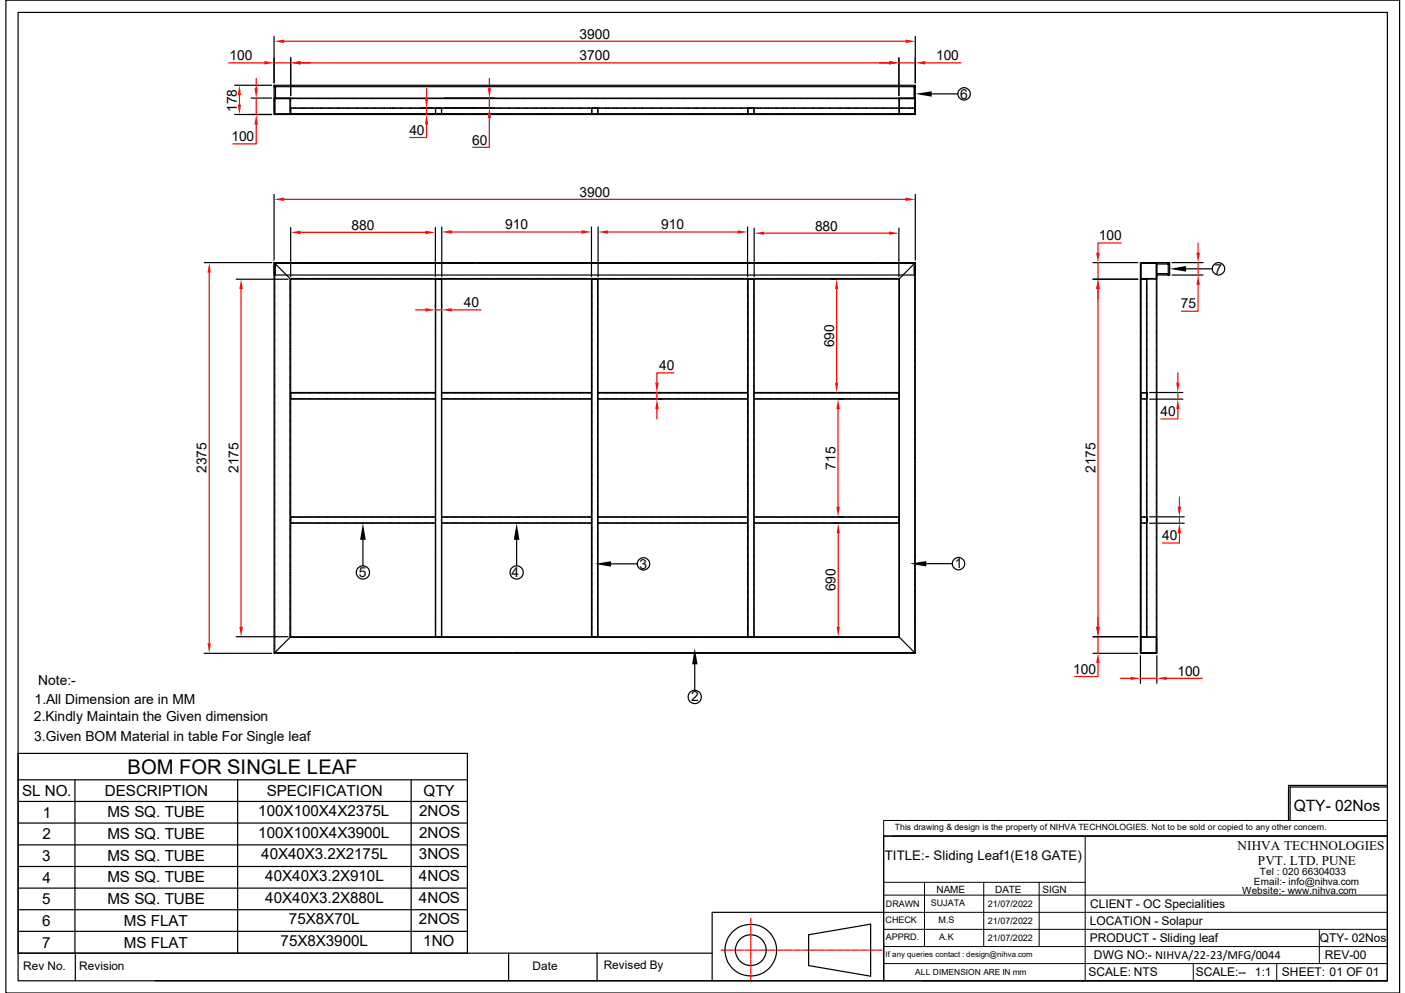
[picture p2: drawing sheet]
<svg xmlns="http://www.w3.org/2000/svg" width="297mm" height="210mm" viewBox="0 0 297 210" stroke-linecap="round" stroke-linejoin="round" font-family="sans-serif">
<defs><g id="words">
<text font-size="4.3" x="27" y="163.6">BOM FOR SINGLE LEAF</text>
<text font-size="3.3" x="273.5" y="171.4">QTY- 02Nos</text>
<g font-size="3.2">
<text x="4.7" y="168.3">SL NO.</text>
<text x="9.1" y="172.8">1</text>
<text x="22.1" y="168.3">DESCRIPTION</text>
<text x="22.7" y="172.8">MS SQ. TUBE</text>
<text x="54.6" y="172.5">100X100X4X2375L</text>
<text x="56.4" y="168.3">SPECIFICATION</text>
<text x="88.6" y="172.5">2NOS</text>
<text x="89.5" y="168.2">QTY</text>
<text x="9" y="177.5">2</text>
<text x="22.7" y="177.4">MS SQ. TUBE</text>
<text x="54.6" y="177.1">100X100X4X3900L</text>
<text x="88.6" y="177.1">2NOS</text>
<text x="8.9" y="182">3</text>
<text x="22.7" y="181.9">MS SQ. TUBE</text>
<text x="55.2" y="181.6">40X40X3.2X2175L</text>
<text x="88.5" y="181.7">3NOS</text>
<text x="8.9" y="191.2">5</text>
<text x="9" y="186.6">4</text>
<text x="22.7" y="186.5">MS SQ. TUBE</text>
<text x="22.7" y="191.1">MS SQ. TUBE</text>
<text x="56.1" y="186.2">40X40X3.2X910L</text>
<text x="56.1" y="190.8">40X40X3.2X880L</text>
<text x="88.6" y="186.3">4NOS</text>
<text x="88.6" y="190.8">4NOS</text>
<text x="8.9" y="195.7">6</text>
<text x="26.2" y="195.7">MS FLAT</text>
<text x="61.1" y="195.4">75X8X70L</text>
<text x="88.6" y="195.4">2NOS</text>
<text x="8.9" y="200.3">7</text>
<text x="26.2" y="200.3">MS FLAT</text>
<text x="59.3" y="200">75X8X3900L</text>
<text x="89.5" y="200">1NO</text>
</g>
<g font-size="2.9">
<text x="122.5" y="8.2">3900</text>
<text x="48.5" y="12.7">100</text>
<text x="122.5" y="12.7">3700</text>
<text x="197.9" y="12.7">100</text>
<text x="50.1" y="23.7" transform="rotate(-90 50.1 23.7)">178</text>
<text x="203" y="20.9">6</text>
<text x="48.9" y="29.9">100</text>
<text x="86.5" y="28.5">40</text>
<text x="99.8" y="30.6">60</text>
<text x="122.5" y="41.6">3900</text>
<text x="74.3" y="48.6">880</text>
<text x="106.8" y="48.5">910</text>
<text x="139.8" y="48.5">910</text>
<text x="172.3" y="48.7">880</text>
<text x="232.3" y="50.8">100</text>
<text x="256.8" y="57.9">7</text>
<text x="98.1" y="64.9">40</text>
<text x="249.6" y="65.2">75</text>
<text x="176.3" y="73.4" transform="rotate(-90 176.3 73.4)">690</text>
<text x="139.4" y="78.3">40</text>
<text x="245.4" y="88">40</text>
<text x="43.7" y="100" transform="rotate(-90 43.7 100)">2375</text>
<text x="50.4" y="100" transform="rotate(-90 50.4 100)">2175</text>
<text x="176.6" y="99.3" transform="rotate(-90 176.6 99.3)">715</text>
<text x="231.6" y="100" transform="rotate(-90 231.6 100)">2175</text>
<text x="245.7" y="114.2">40</text>
<text x="75.9" y="122.1">5</text>
<text x="108.2" y="121.9">4</text>
<text x="135.2" y="120.2">3</text>
<text x="176.7" y="125" transform="rotate(-90 176.7 125)">690</text>
<text x="201.8" y="120.1">1</text>
<text x="226.9" y="142.5">100</text>
<text x="248.9" y="142.8">100</text>
<text x="7.3" y="148.8">1.All Dimension are in MM</text>
<text x="8.1" y="144.9">Note:-</text>
<text x="146.2" y="148.3">2</text>
<text x="7.2" y="152.5">2.Kindly Maintain the Given dimension</text>
<text x="7.2" y="156.5">3.Given BOM Material in table For Single leaf</text>
</g>
<g font-size="2.8">
<text x="261.6" y="179.6">NIHVA TECHNOLOGIES</text>
<text x="187" y="181.9">TITLE:- Sliding Leaf1(E18 GATE)</text>
<text x="266" y="182.8">PVT. LTD. PUNE</text>
</g>
<g font-size="2.5">
<text x="230.4" y="191.9">CLIENT - OC Specialities</text>
<text x="230.4" y="195.5">LOCATION - Solapur</text>
<text x="230.4" y="199.2">PRODUCT - Sliding leaf</text>
<text x="231.3" y="202.8">DWG NO:- NIHVA/22-23/MFG/0044</text>
<text x="279" y="199.1">QTY- 02Nos</text>
<text x="280.1" y="202.8">REV-00</text>
<text x="4.9" y="205">Rev No.</text>
<text x="16.7" y="205">Revision</text>
<text x="112.6" y="205">Date</text>
<text x="127.6" y="204.7">Revised By</text>
<text x="230.1" y="206.4">SCALE: NTS</text>
<text x="252.8" y="206.4">SCALE:--</text>
<text x="265.3" y="206.4">1:1</text>
<text x="271" y="206.4">SHEET: 01 OF 01</text>
</g>
<g font-size="2.1">
<text x="266.4" y="184.9">Tel : 020 66304033</text>
<text x="198" y="188.7">NAME</text>
<text x="210.4" y="188.7">DATE</text>
<text x="220.4" y="188.7">SIGN</text>
<text x="262.6" y="189">Website:- www.nihva.com</text>
<text x="265.1" y="187.1">Email:- info@nihva.com</text>
</g>
<g font-size="1.9">
<text x="187.3" y="191.8">DRAWN</text>
<text x="196.8" y="191.4">SUJATA</text>
<text x="208.8" y="191.7">21/07/2022</text>
<text x="187.2" y="195">CHECK</text>
<text x="198.4" y="195">M.S</text>
<text x="208.8" y="195.3">21/07/2022</text>
<text x="187.3" y="198.6">APPRD.</text>
<text x="198.5" y="198.6">A.K</text>
<text x="208.8" y="198.9">21/07/2022</text>
</g>
<g font-size="1.8">
<text x="189.2" y="175.5">This drawing &amp; design is the property of NIHVA TECHNOLOGIES. Not to be sold or copied to any other concern.</text>
<text x="193.5" y="206.1">ALL DIMENSION ARE IN mm</text>
</g>
<text font-size="1.7" x="187.2" y="202.4">If any queries contact : design@nihva.com</text>
</g></defs>
<g fill="none" stroke="#000" stroke-width=".25">
<path d="M1.2 0h294.7v209.9h-294.7zM3.8 2.6h289.5v204.7h-289.5zM57.9 20.7h135.6v3.5h-135.6zM43.2 55.5h14.2M57.9 55.5h135.6v82.6h-135.6zM57.9 55.5l3.6 3.5M61.5 59h128.5v75.6h-128.5zM92 59h1.4v75.6h-1.4zM125 59h1.4v75.6h-1.4zM158 59h1.4v75.6h-1.4zM193.5 55.5l-3.5 3.5M241.1 55.5h3.5v82.6h-3.5z"/>
<path d="M92 83h-30.5v1.4h30.5M93.4 83h31.6M93.4 84.4h31.6M126.4 83h31.6M126.4 84.4h31.6M159.4 83h30.6v1.4h-30.6M43.2 138.1h14.2M61.5 134.6l-3.6 3.5M190 134.6l3.5 3.5M3.8 159.3h95v42.2h-95zM3.8 164.8h95M3.8 169.4h95"/>
<path d="M3.8 174h95M3.8 178.6h95M15.8 164.8v36.7M50.2 164.8v36.7M86.9 164.8v36.7M186.8 176.7h106.5v30.6h-106.5zM3.8 183.2h95M3.8 187.7h95M3.8 192.3h95M3.8 196.9h95M171 197.6l13.1-2.3v11l-13.1-2.2zM186.8 192.9h-36.2v14.4h-117.8"/>
<path d="M3.8 201.5h146.8M15.9 201.5v5.8M107.5 201.5v5.8M126.2 201.5v5.8M150.6 207.3h36.2M194.9 207.3h98.4"/>
<circle cx="158.7" cy="200.8" r="5.5"/>
<circle cx="158.7" cy="200.8" r="3.3"/>
</g>
<g fill="none" stroke="#000" stroke-width=".21">
<path d="M57.9 21v.3M57.9 21.4v.2M57.9 21.7v.2M57.9 22v.3M57.9 22.4v.2M57.9 22.7v.2M57.9 23v.3M57.9 23.4v.2M57.9 23.7v.2M57.9 24v.2h.3M58.1 21.2v.3M58.1 21.5v.2"/>
<path d="M58.1 21.9v.2M58.1 22.2v.2M58.1 22.6v.2M58.1 22.8v.3M58.1 23.2v.2M58.1 23.5v.2M58.2 20.7h-.3v.2M58.2 24.1l-.1-.2v.2h3.1M58.3 24.2h.2M58.3 20.7h.2M58.6 24.2h.2M58.6 20.7h.2"/>
<path d="M58.9 24.2h.2M58.9 20.7h.2M59.3 24.2h.2M59.3 20.7h.2M59.6 24.2h.2M59.6 20.7h.2M59.9 24.2h.2M59.9 20.7h.2M60.3 24.2h.2M60.3 20.7h.2M60.6 24.2h.2M60.6 20.7h.2"/>
<path d="M60.9 24.2h.2M60.9 20.7h.2M61.2 20.7h.3v.2M61.3 23.9v.2h-.2M61.3 24.1h.2M61.3 20.9v.2M61.3 21.2v.3M61.3 21.5v.2M61.3 21.9v.2M61.3 22.2v.2M61.3 22.6v.2M61.3 22.8v.3"/>
<path d="M61.3 23.2v.2M61.3 23.5v.2M61.5 23.9v.1h.2M61.5 22.7v.2v-.1h.2M61.5 21v.3M61.5 21.4v.2M61.5 21.7v.2M61.5 22v.3M61.5 22.4v.2M61.5 23v.9M61.5 20.9h-3.4v.2l.1-.2M61.6 20.9h.3"/>
<path d="M61.6 24.1h35.5M61.7 24.2h-.2v-.2v.2h-.3M61.7 22.9h-.2v.2M61.8 22.8h.2M61.8 22.9h.2M61.8 24.2h.2M62 20.9h.2M62.1 22.8h.3M62.1 22.9h.3M62.1 24.2h.3M62.3 20.9h.2M62.5 22.8h.2"/>
<path d="M62.5 22.9h.2M62.5 24.2h.2M62.6 20.9h.2M62.8 22.8h.2M62.8 22.9h.2M62.8 24.2h.2M63 20.9h.2M63.1 22.8h.3M63.1 22.9h.3M63.1 24.2h.3M63.3 20.9h.2M63.5 22.8h.2"/>
<path d="M63.5 22.9h.2M63.5 24.2h.2M63.6 20.9h.2M63.8 22.8h.2M63.8 22.9h.2M63.8 24.2h.2M63.9 20.9h.3M64.1 22.8h.3M64.1 22.9h.3M64.1 24.2h.3M64.3 20.9h.2M64.5 22.8h.2"/>
<path d="M64.5 22.9h.2M64.5 24.2h.2M64.6 20.9h.2M64.8 22.8h.2M64.8 22.9h.2M64.8 24.2h.2M65 20.9h.2M65.1 22.8h.2M65.1 22.9h.2M65.1 24.2h.2M65.3 20.9h.2M65.5 22.8h.2"/>
<path d="M65.5 22.9h.2M65.5 24.2h.2M65.6 20.9h.2M65.8 22.8h.2M65.8 22.9h.2M65.8 24.2h.2M65.9 20.9h.3M66.1 22.8h.2M66.1 22.9h.2M66.1 24.2h.2M66.3 20.9h.2M66.4 22.8h.3"/>
<path d="M66.4 22.9h.3M66.4 24.2h.3M66.6 20.9h.2M66.8 22.8h.2M66.8 22.9h.2M66.8 24.2h.2M67 20.9h.2M67.1 22.8h.2M67.1 22.9h.2M67.1 24.2h.2M67.3 20.9h.2M67.5 24.2h.2"/>
<path d="M67.5 22.8h.2M67.5 22.9h.2M67.6 20.9h.2M67.8 24.2h.2M67.8 22.8h.2M67.8 22.9h.2M67.9 20.9h.2M68.1 24.2h.2M68.1 22.8h.2M68.1 22.9h.2M68.3 20.9h.2M68.4 22.8h.2"/>
<path d="M68.4 22.9h.2M68.4 24.2h.2M68.6 20.9h.2M68.8 22.8h.2M68.8 22.9h.2M68.8 24.2h.2M68.9 20.9h.3M69.1 22.8h.2M69.1 22.9h.2M69.1 24.2h.2M69.2 20.9h.3M69.5 22.8h.2"/>
<path d="M69.5 22.9h.2M69.5 24.2h.2M69.6 20.9h.2M69.7 24.2h.3M69.7 22.8h.3M69.7 22.9h.3M69.9 20.9h.2M70.1 24.2h.2M70.1 22.8h.2M70.1 22.9h.2M70.3 20.9h.2M70.4 24.2h.2"/>
<path d="M70.4 22.8h.2M70.4 22.9h.2M70.6 20.9h.2M70.8 24.2h.2M70.8 22.8h.2M70.8 22.9h.2M70.9 20.9h.2M71.1 24.2h.2M71.1 22.8h.2M71.1 22.9h.2M71.2 20.9h.2M71.4 22.8h.3"/>
<path d="M71.4 22.9h.3M71.4 24.2h.3M71.6 20.9h.2M71.7 22.8h.2M71.7 22.9h.2M71.7 24.2h.2M71.9 20.9h.2M72.1 22.8h.2M72.1 22.9h.2M72.1 24.2h.2M72.2 20.9h.3M72.4 22.8h.2"/>
<path d="M72.4 22.9h.2M72.4 24.2h.2M72.6 20.9h.2M72.8 22.8h.2M72.8 24.2h.2M72.8 22.9h.2M72.9 20.9h.2M73.1 24.2h.2M73.1 22.8h.2M73.1 22.9h.2M73.2 20.9h.2M73.4 24.2h.2"/>
<path d="M73.4 22.8h.2M73.4 22.9h.2M73.6 20.9h.2M73.7 22.8h.2M73.7 22.9h.2M73.7 24.2h.2M73.9 20.9h.2M74.1 22.8h.2M74.1 22.9h.2M74.1 24.2h.2M74.2 20.9h.2M74.4 22.8h.2"/>
<path d="M74.4 22.9h.2M74.4 24.2h.2M74.5 20.9h.3M74.7 22.8h.3M74.7 22.9h.3M74.7 24.2h.3M74.9 20.9h.2M75.1 22.8h.2M75.1 24.2h.2M75.1 22.9h.2M75.2 20.9h.2M75.4 24.2h.2"/>
<path d="M75.4 22.8h.2M75.4 22.9h.2M75.5 20.9h.3M75.7 22.8h.2M75.7 22.9h.2M75.7 24.2h.2M75.9 20.9h.2M76.1 22.8h.2M76.1 22.9h.2M76.1 24.2h.2M76.2 20.9h.2M76.4 22.8h.2"/>
<path d="M76.4 24.2h.2M76.4 22.9h.2M76.5 20.9h.3M76.7 22.8h.2M76.7 24.2h.2M76.7 22.9h.2M76.9 20.9h.2M77 22.8h.3M77 22.9h.3M77 24.2h.3M77.2 20.9h.2M77.4 22.8h.2"/>
<path d="M77.4 22.9h.2M77.4 24.2h.2M77.5 20.9h.2M77.7 22.8h.2M77.7 24.2h.2M77.7 22.9h.2M77.9 20.9h.2M78 22.8h.3M78 22.9h.3M78 24.2h.3M78.2 20.9h.2M78.4 24.2h.2"/>
<path d="M78.4 22.8h.2M78.4 22.9h.2M78.5 20.9h.3M78.7 24.2h.2M78.7 22.8h.2M78.7 22.9h.2M78.8 20.9h.3M79 22.8h.3M79 22.9h.3M79 24.2h.3M79.2 20.9h.2M79.4 22.8h.2"/>
<path d="M79.4 22.9h.2M79.4 24.2h.2M79.5 20.9h.2M79.7 22.8h.2M79.7 24.2h.2M79.7 22.9h.2M79.9 20.9h.2M80 22.8h.2M80 24.2h.2M80 22.9h.2M80.2 20.9h.2M80.4 22.8h.2"/>
<path d="M80.4 22.9h.2M80.4 24.2h.2M80.5 20.9h.2M80.7 22.8h.2M80.7 22.9h.2M80.7 24.2h.2M80.8 20.9h.2M81 22.8h.3M81 22.9h.3M81 24.2h.3M81.2 20.9h.2M81.3 22.8h.3"/>
<path d="M81.3 24.2h.3M81.3 22.9h.3M81.5 20.9h.2M81.7 22.8h.2M81.7 22.9h.2M81.7 24.2h.2M81.8 20.9h.3M82 22.8h.2M82 22.9h.2M82 24.2h.2M82.1 20.9h.3M82.4 22.8h.2"/>
<path d="M82.4 22.9h.2M82.4 24.2h.2M82.5 20.9h.2M82.7 22.8h.2M82.7 24.2h.2M82.7 22.9h.2M82.8 20.9h.2M83 22.8h.2M83 22.9h.2M83 24.2h.2M83.2 20.9h.2M83.3 22.8h.2"/>
<path d="M83.3 24.2h.2M83.3 22.9h.2M83.5 20.9h.2M83.7 22.8h.2M83.7 22.9h.2M83.7 24.2h.2M83.8 20.9h.2M84 22.8h.2M84 22.9h.2M84 24.2h.2M84.1 20.9h.3M84.3 22.8h.3"/>
<path d="M84.3 22.9h.3M84.3 24.2h.3M84.5 20.9h.2M84.6 22.8h.3M84.6 24.2h.3M84.6 22.9h.3M84.8 20.9h.2M85 22.8h.2M85 22.9h.2M85 24.2h.2M85.1 20.9h.3M85.3 22.8h.2"/>
<path d="M85.3 22.9h.2M85.3 24.2h.2M85.5 20.9h.2M85.7 22.8h.2M85.7 22.9h.2M85.7 24.2h.2M85.8 20.9h.2M86 22.8h.2M86 24.2h.2M86 22.9h.2M86.1 20.9h.3M86.3 22.8h.2"/>
<path d="M86.3 22.9h.2M86.3 24.2h.2M86.5 20.9h.2M86.6 22.8h.3M86.6 22.9h.3M86.6 24.2h.3M86.8 20.9h.2M87 22.8h.2M87 22.9h.2M87 24.2h.2M87.1 20.9h.2M87.3 22.8h.2"/>
<path d="M87.3 24.2h.2M87.3 22.9h.2M87.5 20.9h.2M87.6 22.8h.3M87.6 24.2h.3M87.6 22.9h.3M87.8 20.9h.2M88 22.8h.2M88 24.2h.2M88 22.9h.2M88.1 20.9h.3M88.3 22.8h.2"/>
<path d="M88.3 24.2h.2M88.3 22.9h.2M88.4 20.9h.3M88.6 22.8h.3M88.6 22.9h.3M88.6 24.2h.3M88.8 20.9h.2M89 22.8h.2M89 22.9h.2M89 24.2h.2M89.1 20.9h.2M89.3 22.8h.2"/>
<path d="M89.3 24.2h.2M89.3 22.9h.2M89.5 20.9h.2M89.6 22.8h.2M89.6 24.2h.2M89.6 22.9h.2M89.8 20.9h.2M90 22.8h.2M90 22.9h.2M90 24.2h.2M90.1 20.9h.2M90.3 22.8h.2"/>
<path d="M90.3 22.9h.2M90.3 24.2h.2M90.4 20.9h.2M90.6 22.8h.3M90.6 22.9h.3M90.6 24.2h.3M90.8 20.9h.2M90.9 22.8h.3M90.9 24.2h.3M90.9 22.9h.3M91.1 20.9h.2M91.3 22.8h.2"/>
<path d="M91.3 22.9h.2M91.3 24.2h.2M91.5 20.9h.2M91.6 22.8h.2M91.6 22.9h.2M91.6 24.2h.2M91.7 20.9h.3M92 22.8h.2l-.2 .2M92 22.9h.2M92 24.2h.2M92 24.1l.2 .1M92 23.1v.2"/>
<path d="M92 23.4v.3M92 23.7v.2M92.1 20.9h.2M92.1 23.9v.2h.2M92.1 23.2v.3M92.1 23.6v.2M92.3 22.8h.2M92.3 24.2h.2M92.3 22.9h.2M92.3 22.9h-.2v.2M92.4 24.1h.3M92.4 22.9h.3"/>
<path d="M92.4 20.9h.2M92.6 22.8h.2M92.6 22.9h.2M92.6 24.2h.2M92.8 24.1h.2M92.8 22.9h.2M92.8 20.9h.2M92.9 22.8h.2M92.9 24.2h.2M92.9 22.9h.2M93.1 22.9h.2v.2M93.1 20.9h.2"/>
<path d="M93.3 22.8h.2M93.3 22.9h.2M93.3 24.2h.2M93.3 23.9v.2h-.2M93.3 23.2v.3M93.3 23.6v.2M93.4 22.8v.2M93.4 23.1v.2M93.4 23.4v.3M93.4 23.7v.2M93.4 20.9h.3M93.4 24.1l-.1 .1"/>
<path d="M93.6 24.2h.2M93.6 22.8h.2M93.6 22.9h.2M93.7 20.9h.3M93.9 24.2h.3M93.9 22.8h.3M93.9 22.9h.3M94.1 20.9h.2M94.2 22.8h.3M94.2 22.9h.3M94.2 24.2h.3M94.4 20.9h.2"/>
<path d="M94.6 22.8h.2M94.6 22.9h.2M94.6 24.2h.2M94.8 20.9h.2M94.9 24.2h.2M94.9 22.8h.2M94.9 22.9h.2M95.1 20.9h.2M95.3 22.8h.2M95.3 22.9h.2M95.3 24.2h.2M95.4 20.9h.2"/>
<path d="M95.6 22.8h.2M95.6 24.2h.2M95.6 22.9h.2M95.7 20.9h.2M95.9 24.2h.2M95.9 22.8h.2M95.9 22.9h.2M96.1 20.9h.2M96.2 22.8h.3M96.2 22.9h.3M96.2 24.2h.3M96.4 20.9h.2"/>
<path d="M96.6 22.8h.2M96.6 22.9h.2M96.6 24.2h.2M96.7 20.9h.3M96.9 22.8h.2M96.9 24.2h.2M96.9 22.9h.2M97.1 20.9h.2M97.1 24.1h96.2M97.2 22.8h.3M97.2 22.9h.3M97.2 24.2h.3"/>
<path d="M97.4 20.9h.2M97.6 22.8h.2M97.6 22.9h.2M97.6 24.2h.2M97.7 20.9h.2M97.9 24.2h.2M97.9 22.8h.2M97.9 22.9h.2M98.1 20.9h.2M98.2 24.2h.2M98.2 22.8h.2M98.2 22.9h.2"/>
<path d="M98.4 20.9h.2M98.6 24.2h.2M98.6 22.8h.2M98.6 22.9h.2M98.7 20.9h.2M98.9 24.2h.2M98.9 22.8h.2M98.9 22.9h.2M99.1 20.9h.2M99.2 24.2h.2M99.2 22.8h.2M99.2 22.9h.2"/>
<path d="M99.4 20.9h.2M99.6 22.8h.2M99.6 22.9h.2M99.6 24.2h.2M99.7 20.9h.2M99.9 22.8h.2M99.9 22.9h.2M99.9 24.2h.2M100 20.9h.3M100.2 22.8h.2M100.2 22.9h.2M100.2 24.2h.2"/>
<path d="M100.4 20.9h.2M100.5 22.8h.3M100.5 22.9h.3M100.5 24.2h.3M100.7 20.9h.2M100.9 22.8h.2M100.9 22.9h.2M100.9 24.2h.2M101 20.9h.3M101.2 24.2h.2M101.2 22.8h.2M101.2 22.9h.2"/>
<path d="M101.4 20.9h.2M101.6 24.2h.2M101.6 22.8h.2M101.6 22.9h.2M101.7 20.9h.2M101.9 22.8h.2M101.9 24.2h.2M101.9 22.9h.2M102 20.9h.2M102.2 22.8h.2M102.2 22.9h.2M102.2 24.2h.2"/>
<path d="M102.4 20.9h.2M102.5 22.8h.2M102.5 22.9h.2M102.5 24.2h.2M102.7 20.9h.2M102.9 22.8h.2M102.9 22.9h.2M102.9 24.2h.2M103 20.9h.3M103.2 22.8h.2M103.2 22.9h.2M103.2 24.2h.2"/>
<path d="M103.3 20.9h.3M103.5 24.2h.3M103.5 22.8h.3M103.5 22.9h.3M103.7 20.9h.2M103.8 24.2h.3M103.8 22.8h.3M103.8 22.9h.3M104 20.9h.2M104.2 22.8h.2M104.2 22.9h.2M104.2 24.2h.2"/>
<path d="M104.4 20.9h.2M104.5 22.8h.2M104.5 22.9h.2M104.5 24.2h.2M104.7 20.9h.2M104.9 22.8h.2M104.9 22.9h.2M104.9 24.2h.2M105 20.9h.2M105.2 22.8h.2M105.2 22.9h.2M105.2 24.2h.2"/>
<path d="M105.3 20.9h.2M105.5 22.8h.3M105.5 22.9h.3M105.5 24.2h.3M105.7 20.9h.2M105.8 22.8h.2M105.8 22.9h.2M105.8 24.2h.2M106 20.9h.2M106.2 22.8h.2M106.2 22.9h.2M106.2 24.2h.2"/>
<path d="M106.3 20.9h.3M106.5 22.8h.2M106.5 22.9h.2M106.5 24.2h.2M106.6 20.9h.3M106.9 22.8h.2M106.9 22.9h.2M106.9 24.2h.2M107 20.9h.2M107.2 22.8h.2M107.2 22.9h.2M107.2 24.2h.2"/>
<path d="M107.3 20.9h.2M107.5 22.8h.2M107.5 22.9h.2M107.5 24.2h.2M107.7 20.9h.2M107.8 22.8h.2M107.8 22.9h.2M107.8 24.2h.2M108 20.9h.2M108.2 22.8h.2M108.2 22.9h.2M108.2 24.2h.2"/>
<path d="M108.3 20.9h.2M108.5 22.8h.2M108.5 22.9h.2M108.5 24.2h.2M108.6 20.9h.3M108.8 22.8h.3M108.8 22.9h.3M108.8 24.2h.3M109 20.9h.2M109.1 22.8h.3M109.1 22.9h.3M109.1 24.2h.3"/>
<path d="M109.3 20.9h.2M109.5 22.8h.2M109.5 22.9h.2M109.5 24.2h.2M109.6 20.9h.3M109.8 22.8h.2M109.8 22.9h.2M109.8 24.2h.2M110 20.9h.2M110.2 22.8h.2M110.2 22.9h.2M110.2 24.2h.2"/>
<path d="M110.3 20.9h.2M110.5 22.8h.2M110.5 22.9h.2M110.5 24.2h.2M110.6 20.9h.3M110.8 22.8h.2M110.8 22.9h.2M110.8 24.2h.2M111 20.9h.2M111.1 22.8h.3M111.1 22.9h.3M111.1 24.2h.3"/>
<path d="M111.3 20.9h.2M111.5 22.8h.2M111.5 22.9h.2M111.5 24.2h.2M111.6 20.9h.2M111.8 22.8h.2M111.8 22.9h.2M111.8 24.2h.2M112 20.9h.2M112.1 22.8h.3M112.1 22.9h.3M112.1 24.2h.3"/>
<path d="M112.3 20.9h.2M112.5 22.8h.2M112.5 22.9h.2M112.5 24.2h.2M112.6 20.9h.3M112.8 22.8h.2M112.8 22.9h.2M112.8 24.2h.2M112.9 20.9h.3M113.1 22.8h.3M113.1 22.9h.3M113.1 24.2h.3"/>
<path d="M113.3 20.9h.2M113.5 22.8h.2M113.5 22.9h.2M113.5 24.2h.2M113.6 20.9h.2M113.8 22.8h.2M113.8 22.9h.2M113.8 24.2h.2M114 20.9h.2M114.1 22.8h.2M114.1 22.9h.2M114.1 24.2h.2"/>
<path d="M114.3 20.9h.2M114.5 22.8h.2M114.5 22.9h.2M114.5 24.2h.2M114.6 20.9h.2M114.8 22.8h.2M114.8 22.9h.2M114.8 24.2h.2M114.9 20.9h.2M115.1 22.8h.3M115.1 22.9h.3M115.1 24.2h.3"/>
<path d="M115.3 20.9h.2M115.4 22.8h.3M115.4 22.9h.3M115.4 24.2h.3M115.6 20.9h.2M115.8 22.8h.2M115.8 22.9h.2M115.8 24.2h.2M115.9 20.9h.3M116.1 22.8h.2M116.1 22.9h.2M116.1 24.2h.2"/>
<path d="M116.2 20.9h.3M116.5 22.8h.2M116.5 22.9h.2M116.5 24.2h.2M116.6 20.9h.2M116.8 22.8h.2M116.8 22.9h.2M116.8 24.2h.2M116.9 20.9h.2M117.1 22.8h.2M117.1 22.9h.2M117.1 24.2h.2"/>
<path d="M117.3 20.9h.2M117.4 22.8h.2M117.4 22.9h.2M117.4 24.2h.2M117.6 20.9h.2M117.8 22.8h.2M117.8 22.9h.2M117.8 24.2h.2M117.9 20.9h.2M118.1 22.8h.2M118.1 22.9h.2M118.1 24.2h.2"/>
<path d="M118.2 20.9h.3M118.4 22.8h.3M118.4 22.9h.3M118.4 24.2h.3M118.6 20.9h.2M118.7 22.8h.3M118.7 22.9h.3M118.7 24.2h.3M118.9 20.9h.2M119.1 22.8h.2M119.1 22.9h.2M119.1 24.2h.2"/>
<path d="M119.2 20.9h.3M119.4 22.8h.2M119.4 22.9h.2M119.4 24.2h.2M119.6 20.9h.2M119.8 22.8h.2M119.8 22.9h.2M119.8 24.2h.2M119.9 20.9h.2M120.1 22.8h.2M120.1 22.9h.2M120.1 24.2h.2"/>
<path d="M120.2 20.9h.3M120.4 22.8h.2M120.4 22.9h.2M120.4 24.2h.2M120.6 20.9h.2M120.7 22.8h.3M120.7 22.9h.3M120.7 24.2h.3M120.9 20.9h.2M121.1 22.8h.2M121.1 22.9h.2M121.1 24.2h.2"/>
<path d="M121.2 20.9h.2M121.4 22.8h.2M121.4 22.9h.2M121.4 24.2h.2M121.6 20.9h.2M121.7 22.8h.3M121.7 22.9h.3M121.7 24.2h.3M121.9 20.9h.2M122.1 22.8h.2M122.1 22.9h.2M122.1 24.2h.2"/>
<path d="M122.2 20.9h.2M122.4 22.8h.2M122.4 22.9h.2M122.4 24.2h.2M122.6 20.9h.2M122.7 22.8h.3M122.7 22.9h.3M122.7 24.2h.3M122.9 20.9h.2M123.1 22.8h.2M123.1 22.9h.2M123.1 24.2h.2"/>
<path d="M123.2 20.9h.2M123.4 22.8h.2M123.4 22.9h.2M123.4 24.2h.2M123.6 20.9h.2M123.7 22.8h.2M123.7 22.9h.2M123.7 24.2h.2M123.9 20.9h.2M124.1 22.8h.2M124.1 22.9h.2M124.1 24.2h.2"/>
<path d="M124.2 20.9h.2M124.4 22.8h.2M124.4 22.9h.2M124.4 24.2h.2M124.5 20.9h.3M124.7 22.8h.2M124.7 22.9h.2M124.7 24.2h.2M124.9 20.9h.2M125 22.8h1.6M125 22.9h.3M125 24.1l.2 .1"/>
<path d="M125 23.1v.2M125 23.4v.3M125 23.7v.2M125 24.2h.3M125.2 22.8l-.2 .2M125.2 23.9v.2h.1M125.2 23.2v.3M125.2 23.6v.2M125.2 20.9h.2M125.3 24.2h.2M125.3 22.9h-.1v.2M125.4 22.9h.2"/>
<path d="M125.4 24.2h.2M125.5 24.1h.2M125.5 22.9h.2M125.5 20.9h.3M125.6 24.2h.3M125.7 22.9h.2M125.7 24.2h.2M125.8 24.1h.2M125.8 22.9h.2M125.9 20.9h.2M126 24.2h.2M126.1 22.9h.2"/>
<path d="M126.1 24.2h.2M126.1 22.9h.2v.2M126.2 20.9h.2M126.3 23.9v.2h-.2M126.3 23.2v.3M126.3 23.6v.2M126.4 22.9h.2M126.4 24.2h.2M126.4 24.1l-.1 .1M126.4 22.8v.2M126.4 23.1v.2M126.4 23.4v.3"/>
<path d="M126.4 23.7v.2M126.5 20.9h.2M126.7 22.8h.2M126.7 22.9h.2M126.7 24.2h.2M126.9 20.9h.2M127 22.8h.2M127 22.9h.2M127 24.2h.2M127.2 20.9h.2M127.4 22.8h.2M127.4 22.9h.2"/>
<path d="M127.4 24.2h.2M127.5 20.9h.3M127.7 22.8h.2M127.7 22.9h.2M127.7 24.2h.2M127.8 20.9h.3M128 22.8h.3M128 22.9h.3M128 24.2h.3M128.2 20.9h.2M128.3 22.8h.3M128.3 22.9h.3"/>
<path d="M128.3 24.2h.3M128.5 20.9h.2M128.7 22.8h.2M128.7 22.9h.2M128.7 24.2h.2M128.9 20.9h.2M129 22.8h.2M129 22.9h.2M129 24.2h.2M129.2 20.9h.2M129.4 22.8h.2M129.4 22.9h.2"/>
<path d="M129.4 24.2h.2M129.5 20.9h.2M129.7 22.8h.2M129.7 22.9h.2M129.7 24.2h.2M129.8 20.9h.2M130 22.8h.3M130 22.9h.3M130 24.2h.3M130.2 20.9h.2M130.3 22.8h.2M130.3 22.9h.2"/>
<path d="M130.3 24.2h.2M130.5 20.9h.2M130.7 22.8h.2M130.7 22.9h.2M130.7 24.2h.2M130.8 20.9h.3M131 22.8h.2M131 22.9h.2M131 24.2h.2M131.2 20.9h.2M131.4 22.8h.2M131.4 22.9h.2"/>
<path d="M131.4 24.2h.2M131.5 20.9h.2M131.7 22.8h.2M131.7 22.9h.2M131.7 24.2h.2M131.8 20.9h.2M132 22.8h.2M132 22.9h.2M132 24.2h.2M132.2 20.9h.2M132.3 22.8h.2M132.3 22.9h.2"/>
<path d="M132.3 24.2h.2M132.5 20.9h.2M132.7 22.8h.2M132.7 22.9h.2M132.7 24.2h.2M132.8 20.9h.2M133 22.8h.2M133 22.9h.2M133 24.2h.2M133.1 20.9h.3M133.3 22.8h.3M133.3 22.9h.3"/>
<path d="M133.3 24.2h.3M133.5 20.9h.2M133.7 22.8h.2M133.7 22.9h.2M133.7 24.2h.2M133.8 20.9h.2M134 22.8h.2M134 22.9h.2M134 24.2h.2M134.1 20.9h.3M134.3 22.8h.2M134.3 22.9h.2"/>
<path d="M134.3 24.2h.2M134.5 20.9h.2M134.7 22.8h.2M134.7 22.9h.2M134.7 24.2h.2M134.8 20.9h.2M135 22.8h.2M135 22.9h.2M135 24.2h.2M135.1 20.9h.3M135.3 22.8h.2M135.3 22.9h.2"/>
<path d="M135.3 24.2h.2M135.5 20.9h.2M135.6 22.8h.3M135.6 22.9h.3M135.6 24.2h.3M135.8 20.9h.2M136 22.8h.2M136 22.9h.2M136 24.2h.2M136.1 20.9h.2M136.3 22.8h.2M136.3 22.9h.2"/>
<path d="M136.3 24.2h.2M136.5 20.9h.2M136.6 22.8h.3M136.6 22.9h.3M136.6 24.2h.3M136.8 20.9h.2M137 22.8h.2M137 22.9h.2M137 24.2h.2M137.1 20.9h.3M137.3 22.8h.2M137.3 22.9h.2"/>
<path d="M137.3 24.2h.2M137.4 20.9h.3M137.6 22.8h.3M137.6 22.9h.3M137.6 24.2h.3M137.8 20.9h.2M138 22.8h.2M138 22.9h.2M138 24.2h.2M138.1 20.9h.2M138.3 22.8h.2M138.3 22.9h.2"/>
<path d="M138.3 24.2h.2M138.5 20.9h.2M138.6 22.8h.2M138.6 22.9h.2M138.6 24.2h.2M138.8 20.9h.2M139 22.8h.2M139 22.9h.2M139 24.2h.2M139.1 20.9h.2M139.3 22.8h.2M139.3 22.9h.2"/>
<path d="M139.3 24.2h.2M139.4 20.9h.2M139.6 22.8h.3M139.6 22.9h.3M139.6 24.2h.3M139.8 20.9h.2M139.9 22.8h.3M139.9 22.9h.3M139.9 24.2h.3M140.1 20.9h.2M140.3 22.8h.2M140.3 22.9h.2"/>
<path d="M140.3 24.2h.2M140.4 20.9h.3M140.6 22.8h.2M140.6 22.9h.2M140.6 24.2h.2M140.7 20.9h.3M141 22.8h.2M141 22.9h.2M141 24.2h.2M141.1 20.9h.2M141.3 22.8h.2M141.3 22.9h.2"/>
<path d="M141.3 24.2h.2M141.4 20.9h.2M141.6 22.8h.2M141.6 22.9h.2M141.6 24.2h.2M141.8 20.9h.2M141.9 22.8h.2M141.9 22.9h.2M141.9 24.2h.2M142.1 20.9h.2M142.3 22.8h.2M142.3 22.9h.2"/>
<path d="M142.3 24.2h.2M142.4 20.9h.2M142.6 22.8h.2M142.6 22.9h.2M142.6 24.2h.2M142.7 20.9h.3M142.9 22.8h.3M142.9 22.9h.3M142.9 24.2h.3M143.1 20.9h.2M143.2 22.8h.3M143.2 22.9h.3"/>
<path d="M143.2 24.2h.3M143.4 20.9h.2M143.6 22.8h.2M143.6 22.9h.2M143.6 24.2h.2M143.7 20.9h.3M143.9 22.8h.2M143.9 22.9h.2M143.9 24.2h.2M144.1 20.9h.2M144.3 22.8h.2M144.3 22.9h.2"/>
<path d="M144.3 24.2h.2M144.4 20.9h.2M144.6 22.8h.2M144.6 22.9h.2M144.6 24.2h.2M144.7 20.9h.3M144.9 22.8h.2M144.9 22.9h.2M144.9 24.2h.2M145.1 20.9h.2M145.2 22.8h.3M145.2 22.9h.3"/>
<path d="M145.2 24.2h.3M145.4 20.9h.2M145.6 22.8h.2M145.6 22.9h.2M145.6 24.2h.2M145.7 20.9h.2M145.9 22.8h.2M145.9 22.9h.2M145.9 24.2h.2M146.1 20.9h.2M146.2 22.8h.3M146.2 22.9h.3"/>
<path d="M146.2 24.2h.3M146.4 20.9h.2M146.6 22.8h.2M146.6 22.9h.2M146.6 24.2h.2M146.7 20.9h.2M146.9 22.8h.2M146.9 22.9h.2M146.9 24.2h.2M147 20.9h.3M147.2 22.8h.3M147.2 22.9h.3"/>
<path d="M147.2 24.2h.3M147.4 20.9h.2M147.6 22.8h.2M147.6 22.9h.2M147.6 24.2h.2M147.7 20.9h.2M147.9 22.8h.2M147.9 22.9h.2M147.9 24.2h.2M148.1 20.9h.2M148.2 22.8h.2M148.2 22.9h.2"/>
<path d="M148.2 24.2h.2M148.4 20.9h.2M148.6 22.8h.2M148.6 22.9h.2M148.6 24.2h.2M148.7 20.9h.2M148.9 22.8h.2M148.9 22.9h.2M148.9 24.2h.2M149 20.9h.2M149.2 22.8h.2M149.2 22.9h.2"/>
<path d="M149.2 24.2h.2M149.4 20.9h.2M149.5 22.8h.3M149.5 22.9h.3M149.5 24.2h.3M149.7 20.9h.2M149.9 22.8h.2M149.9 22.9h.2M149.9 24.2h.2M150.1 20.9h.2M150.2 22.8h.2M150.2 22.9h.2"/>
<path d="M150.2 24.2h.2M150.3 20.9h.3M150.6 22.8h.2M150.6 22.9h.2M150.6 24.2h.2M150.7 20.9h.2M150.9 24.2h.2M150.9 22.8h.2M150.9 22.9h.2M151 20.9h.2M151.2 24.2h.2M151.2 22.8h.2"/>
<path d="M151.2 22.9h.2M151.4 20.9h.2M151.5 24.2h.2M151.5 22.8h.2M151.5 22.9h.2M151.7 20.9h.2M151.9 24.2h.2M151.9 22.8h.2M151.9 22.9h.2M152 20.9h.3M152.2 24.2h.2M152.2 22.8h.2"/>
<path d="M152.2 22.9h.2M152.3 20.9h.3M152.5 24.2h.3M152.5 22.8h.3M152.5 22.9h.3M152.7 20.9h.2M152.8 24.2h.3M152.8 22.8h.3M152.8 22.9h.3M153 20.9h.2M153.2 24.2h.2M153.2 22.8h.2"/>
<path d="M153.2 22.9h.2M153.4 20.9h.2M153.5 24.2h.2M153.5 22.8h.2M153.5 22.9h.2M153.7 20.9h.2M153.9 24.2h.2M153.9 22.8h.2M153.9 22.9h.2M154 20.9h.2M154.2 24.2h.2M154.2 22.8h.2"/>
<path d="M154.2 22.9h.2M154.3 20.9h.2M154.5 24.2h.2M154.5 22.8h.2M154.5 22.9h.2M154.7 20.9h.2M154.8 24.2h.2M154.8 22.8h.2M154.8 22.9h.2M155 20.9h.2M155.2 24.2h.2M155.2 22.8h.2"/>
<path d="M155.2 22.9h.2M155.3 20.9h.3M155.5 24.2h.2M155.5 22.8h.2M155.5 22.9h.2M155.7 20.9h.2M155.8 24.2h.3M155.8 22.8h.3M155.8 22.9h.3M156 20.9h.2M156.2 24.2h.2M156.2 22.8h.2"/>
<path d="M156.2 22.9h.2M156.3 20.9h.2M156.5 24.2h.2M156.5 22.8h.2M156.5 22.9h.2M156.7 20.9h.2M156.8 24.2h.2M156.8 22.8h.2M156.8 22.9h.2M157 20.9h.2M157.2 24.2h.2M157.2 22.8h.2"/>
<path d="M157.2 22.9h.2M157.3 20.9h.2M157.5 24.2h.2M157.5 22.8h.2M157.5 22.9h.2M157.6 20.9h.3M157.8 24.2h.2M157.8 22.8h.2M157.8 22.9h.2M158 20.9h.2M158 24.1l.2 .1M158 23.1v.2"/>
<path d="M158 23.4v.3M158 23.7v.2M158.2 24.2h.2M158.2 22.9h.2M158.2 23.9v.2h.2M158.2 23.2v.3M158.2 23.6v.2M158.3 24.2h.3M158.3 20.9h.2M158.4 22.9h-.2v.2M158.5 24.2h.2M158.5 22.9h.2"/>
<path d="M158.5 24.1h.2M158.6 20.9h.3M158.6 24.2h.3M158.8 24.2h.2M158.8 22.9h.2M158.8 24.1h.2M159 24.2h.2M159 20.9h.2M159.1 24.2h.3M159.1 22.9h.3M159.1 22.9h.3v.2M159.3 20.9h.2"/>
<path d="M159.4 23.9v.2h-.3M159.4 23.2v.3M159.4 23.6v.2M159.4 24.1l-.1 .1M159.4 22.8v.2M159.4 23.1v.2M159.4 23.4v.3M159.4 23.7v.2M159.5 24.2h.2M159.5 22.9h.2M159.6 20.9h.3M159.7 22.8h-1.7v.2"/>
<path d="M159.8 24.2h.2M159.8 22.8h.2M159.8 22.9h.2M160 20.9h.2M160.1 24.2h.3M160.1 22.8h.3M160.1 22.9h.3M160.3 20.9h.2M160.5 24.2h.2M160.5 22.8h.2M160.5 22.9h.2M160.6 20.9h.2"/>
<path d="M160.8 24.2h.2M160.8 22.8h.2M160.8 22.9h.2M161 20.9h.2M161.1 24.2h.2M161.1 22.8h.2M161.1 22.9h.2M161.3 20.9h.2M161.5 24.2h.2M161.5 22.8h.2M161.5 22.9h.2M161.6 20.9h.3"/>
<path d="M161.8 24.2h.2M161.8 22.8h.2M161.8 22.9h.2M161.9 20.9h.3M162.1 24.2h.3M162.1 22.8h.3M162.1 22.9h.3M162.3 20.9h.2M162.4 24.2h.3M162.4 22.8h.3M162.4 22.9h.3M162.6 20.9h.2"/>
<path d="M162.8 24.2h.2M162.8 22.8h.2M162.8 22.9h.2M163 20.9h.2M163.1 24.2h.2M163.1 22.8h.2M163.1 22.9h.2M163.3 20.9h.2M163.5 24.2h.2M163.5 22.8h.2M163.5 22.9h.2M163.6 20.9h.2"/>
<path d="M163.8 24.2h.2M163.8 22.8h.2M163.8 22.9h.2M163.9 20.9h.2M164.1 24.2h.3M164.1 22.8h.3M164.1 22.9h.3M164.3 20.9h.2M164.4 24.2h.2M164.4 22.8h.2M164.4 22.9h.2M164.6 20.9h.2"/>
<path d="M164.8 24.2h.2M164.8 22.8h.2M164.8 22.9h.2M164.9 20.9h.3M165.1 24.2h.2M165.1 22.8h.2M165.1 22.9h.2M165.2 20.9h.3M165.5 24.2h.2M165.5 22.8h.2M165.5 22.9h.2M165.6 20.9h.2"/>
<path d="M165.7 24.2h.3M165.7 22.8h.3M165.7 22.9h.3M165.9 20.9h.2M166.1 24.2h.2M166.1 22.8h.2M166.1 22.9h.2M166.3 20.9h.2M166.4 24.2h.2M166.4 22.8h.2M166.4 22.9h.2M166.6 20.9h.2"/>
<path d="M166.8 24.2h.2M166.8 22.8h.2M166.8 22.9h.2M166.9 20.9h.2M167.1 24.2h.2M167.1 22.8h.2M167.1 22.9h.2M167.2 20.9h.3M167.4 24.2h.3M167.4 22.8h.3M167.4 22.9h.3M167.6 20.9h.2"/>
<path d="M167.7 24.2h.3M167.7 22.8h.3M167.7 22.9h.3M167.9 20.9h.2M168.1 24.2h.2M168.1 22.8h.2M168.1 22.9h.2M168.2 20.9h.3M168.4 24.2h.2M168.4 22.8h.2M168.4 22.9h.2M168.6 20.9h.2"/>
<path d="M168.8 24.2h.2M168.8 22.8h.2M168.8 22.9h.2M168.9 20.9h.2M169.1 24.2h.2M169.1 22.8h.2M169.1 22.9h.2M169.2 20.9h.3M169.4 24.2h.2M169.4 22.8h.2M169.4 22.9h.2M169.6 20.9h.2"/>
<path d="M169.7 24.2h.3M169.7 22.8h.3M169.7 22.9h.3M169.9 20.9h.2M170.1 24.2h.2M170.1 22.8h.2M170.1 22.9h.2M170.2 20.9h.2M170.4 24.2h.2M170.4 22.8h.2M170.4 22.9h.2M170.6 20.9h.2"/>
<path d="M170.7 24.2h.3M170.7 22.8h.3M170.7 22.9h.3M170.9 20.9h.2M171.1 24.2h.2M171.1 22.8h.2M171.1 22.9h.2M171.2 20.9h.3M171.4 24.2h.2M171.4 22.8h.2M171.4 22.9h.2M171.5 20.9h.3"/>
<path d="M171.7 24.2h.3M171.7 22.8h.3M171.7 22.9h.3M171.9 20.9h.2M172.1 24.2h.2M172.1 22.8h.2M172.1 22.9h.2M172.2 20.9h.2M172.4 24.2h.2M172.4 22.8h.2M172.4 22.9h.2M172.6 20.9h.2"/>
<path d="M172.7 24.2h.2M172.7 22.8h.2M172.7 22.9h.2M172.9 20.9h.2M173.1 24.2h.2M173.1 22.8h.2M173.1 22.9h.2M173.2 20.9h.2M173.4 24.2h.2M173.4 22.8h.2M173.4 22.9h.2M173.5 20.9h.2"/>
<path d="M173.7 24.2h.3M173.7 22.8h.3M173.7 22.9h.3M173.9 20.9h.2M174 24.2h.3M174 22.8h.3M174 22.9h.3M174.2 20.9h.2M174.4 24.2h.2M174.4 22.8h.2M174.4 22.9h.2M174.5 20.9h.3"/>
<path d="M174.7 24.2h.2M174.7 22.8h.2M174.7 22.9h.2M174.8 20.9h.3M175.1 24.2h.2M175.1 22.8h.2M175.1 22.9h.2M175.2 20.9h.2M175.4 24.2h.2M175.4 22.8h.2M175.4 22.9h.2M175.5 20.9h.2"/>
<path d="M175.7 24.2h.2M175.7 22.8h.2M175.7 22.9h.2M175.9 20.9h.2M176 24.2h.2M176 22.8h.2M176 22.9h.2M176.2 20.9h.2M176.4 24.2h.2M176.4 22.8h.2M176.4 22.9h.2M176.5 20.9h.2"/>
<path d="M176.7 24.2h.2M176.7 22.8h.2M176.7 22.9h.2M176.8 20.9h.3M177 24.2h.3M177 22.8h.3M177 22.9h.3M177.2 20.9h.2M177.3 24.2h.3M177.3 22.8h.3M177.3 22.9h.3M177.5 20.9h.2"/>
<path d="M177.7 24.2h.2M177.7 22.8h.2M177.7 22.9h.2M177.8 20.9h.3M178 24.2h.2M178 22.8h.2M178 22.9h.2M178.2 20.9h.2M178.4 24.2h.2M178.4 22.8h.2M178.4 22.9h.2M178.5 20.9h.2"/>
<path d="M178.7 24.2h.2M178.7 22.8h.2M178.7 22.9h.2M178.8 20.9h.2M179 24.2h.2M179 22.8h.2M179 22.9h.2M179.2 20.9h.2M179.3 24.2h.3M179.3 22.8h.3M179.3 22.9h.3M179.5 20.9h.2"/>
<path d="M179.7 24.2h.2M179.7 22.8h.2M179.7 22.9h.2M179.8 20.9h.3M180 24.2h.2M180 22.8h.2M180 22.9h.2M180.2 20.9h.2M180.3 24.2h.3M180.3 22.8h.3M180.3 22.9h.3M180.5 20.9h.2"/>
<path d="M180.7 24.2h.2M180.7 22.8h.2M180.7 22.9h.2M180.8 20.9h.2M181 24.2h.2M181 22.8h.2M181 22.9h.2M181.2 20.9h.2M181.3 24.2h.2M181.3 22.8h.2M181.3 22.9h.2M181.5 20.9h.2"/>
<path d="M181.7 24.2h.2M181.7 22.8h.2M181.7 22.9h.2M181.8 20.9h.2M182 24.2h.2M182 22.8h.2M182 22.9h.2M182.2 20.9h.2M182.3 24.2h.2M182.3 22.8h.2M182.3 22.9h.2M182.5 20.9h.2"/>
<path d="M182.7 24.2h.2M182.7 22.8h.2M182.7 22.9h.2M182.8 20.9h.2M183 24.2h.2M183 22.8h.2M183 22.9h.2M183.1 20.9h.3M183.3 24.2h.2M183.3 22.8h.2M183.3 22.9h.2M183.5 20.9h.2"/>
<path d="M183.6 24.2h.3M183.6 22.8h.3M183.6 22.9h.3M183.8 20.9h.2M184 24.2h.2M184 22.8h.2M184 22.9h.2M184.1 20.9h.3M184.3 24.2h.2M184.3 22.8h.2M184.3 22.9h.2M184.5 20.9h.2"/>
<path d="M184.7 24.2h.2M184.7 22.8h.2M184.7 22.9h.2M184.8 20.9h.2M185 24.2h.2M185 22.8h.2M185 22.9h.2M185.1 20.9h.2M185.3 24.2h.2M185.3 22.8h.2M185.3 22.9h.2M185.5 20.9h.2"/>
<path d="M185.6 24.2h.2M185.6 22.8h.2M185.6 22.9h.2M185.8 20.9h.2M186 24.2h.2M186 22.8h.2M186 22.9h.2M186.1 20.9h.3M186.3 24.2h.2M186.3 22.8h.2M186.3 22.9h.2M186.4 20.9h.3"/>
<path d="M186.6 24.2h.3M186.6 22.8h.3M186.6 22.9h.3M186.8 20.9h.2M186.9 24.2h.3M186.9 22.8h.3M186.9 22.9h.3M187.1 20.9h.2M187.3 24.2h.2M187.3 22.8h.2M187.3 22.9h.2M187.5 20.9h.2"/>
<path d="M187.6 24.2h.2M187.6 22.8h.2M187.6 22.9h.2M187.8 20.9h.2M188 24.2h.2M188 22.8h.2M188 22.9h.2M188.1 20.9h.2M188.3 24.2h.2M188.3 22.8h.2M188.3 22.9h.2M188.4 20.9h.2"/>
<path d="M188.6 24.2h.3M188.6 22.8h.3M188.6 22.9h.3M188.8 20.9h.2M188.9 24.2h.2M188.9 22.8h.2M188.9 22.9h.2M189.1 20.9h.2M189.3 24.2h.2M189.3 22.8h.2M189.3 22.9h.2M189.4 20.9h.3"/>
<path d="M189.6 24.2h.2M189.6 22.8h.2M189.6 22.9h.2M189.7 20.9h.3M190 24.2h.2M190 22.9h.2M190 24v.2h.2M190 21v.3M190 21.4v.2M190 21.7v.2M190 22v.3M190 22.4v.2"/>
<path d="M190 22.7v.2M190 23v.3M190 23.4v.2M190 23.7v.2M190.1 20.9h3.2M190.2 23.9v.2h.2M190.2 20.9v.2M190.2 21.2v.3M190.2 21.5v.2M190.2 21.9v.2M190.2 22.2v.2M190.2 22.6v.2h-.2"/>
<path d="M190.2 22.8v.3M190.2 23.2v.2M190.2 23.5v.2M190.2 20.7h-.2v.2M190.3 24.2h.2M190.3 22.8h.2M190.3 22.9h.2M190.3 24.2h.3M190.3 20.7h.3M190.6 24.2h.2M190.6 22.8h.2M190.6 22.9h.2"/>
<path d="M190.7 24.2h.2M190.7 20.7h.2M190.9 24.2h.2M190.9 22.8h.2M190.9 22.9h.2M191 24.2h.2M191 20.7h.2M191.3 24.2h.2M191.3 22.8h.2M191.3 22.9h.2M191.3 24.2h.3M191.3 20.7h.3"/>
<path d="M191.6 24.2h.2M191.6 22.8h.2M191.6 22.9h.2M191.7 24.2h.2M191.7 20.7h.2M191.9 24.2h.3M191.9 22.8h.3M191.9 22.9h.3M192 24.2h.2M192 20.7h.2M192.2 24.2h.3M192.2 22.8h.3"/>
<path d="M192.2 22.9h.3M192.3 24.2h.2M192.3 20.7h.2M192.6 24.2h.2M192.6 22.8h.2M192.6 22.9h.2M192.7 24.2h.2M192.7 20.7h.2M192.9 24.2h.2M192.9 22.8h.2M192.9 22.9h.2M193 24.2h.2"/>
<path d="M193 20.7h.2M193.2 20.9h.2v.2M193.3 24.1h.2v-.2l-.1 .2M193.3 24.2h.2v-.2v.2h-.2M193.3 22.8h.2M193.3 22.9h.2M193.3 20.7h.2v.2M193.4 21.2v.3M193.4 21.5v.2M193.4 21.9v.2M193.4 22.2v.2M193.4 22.6v.2"/>
<path d="M193.4 22.8v.3M193.4 23.2v.2M193.4 23.5v.2M193.4 23.9v.2h-.2M193.4 20.9l.1 3M58.1 56v.2M58.1 56.3v.2M58.1 56.6v.3M58.1 57v.2M58.1 57.3v.2M58.1 57.6v.2M58.1 58v.2"/>
<path d="M58.1 58.3v.2M58.1 58.6v.3M58.1 58.9v.3M58.1 59.3v.2M58.1 59.6v.2M58.1 60v.2M58.3 55.7h-.2v.1M58.4 55.7h.3M58.7 55.7h.3M59.1 55.7h.2M59.4 55.7h.2M59.8 55.7h.2"/>
<path d="M60.1 55.7h.2M60.4 55.7h.2M60.7 55.7h.2M61.1 55.7h.2M61.3 59.1v.2M61.3 59.4v.3M61.3 59.8v.2M61.4 55.7h.2M61.5 58.9h-.2v.1M61.6 58.9h.2M61.7 55.7h.3M61.9 58.9h.2"/>
<path d="M62 55.7h.3M62.2 58.9h.3M62.4 55.7h.2M62.6 58.9h.2M62.7 55.7h.2M62.9 58.9h.2M63.1 55.7h.2M63.2 58.9h.2M63.4 55.7h.2M63.6 58.9h.2M63.7 55.7h.2M63.9 58.9h.2"/>
<path d="M64 55.7h.3M64.2 58.9h.2M64.4 55.7h.2M64.5 58.9h.3M64.7 55.7h.2M64.9 58.9h.2M65 55.7h.3M65.2 58.9h.2M65.4 55.7h.2M65.6 58.9h.2M65.7 55.7h.2M65.9 58.9h.2"/>
<path d="M66 55.7h.3M66.2 58.9h.2M66.4 55.7h.2M66.5 58.9h.2M66.7 55.7h.2M66.9 58.9h.2M67 55.7h.3M67.2 58.9h.2M67.4 55.7h.2M67.5 58.9h.3M67.7 55.7h.2M67.8 58.9h.3"/>
<path d="M68 55.7h.2M68.2 58.9h.2M68.4 55.7h.2M68.5 58.9h.2M68.7 55.7h.2M68.9 58.9h.2M69 55.7h.2M69.2 58.9h.2M69.4 55.7h.2M69.5 58.9h.2M69.7 55.7h.2M69.8 58.9h.3"/>
<path d="M70 55.7h.2M70.2 58.9h.2M70.3 55.7h.3M70.5 58.9h.2M70.7 55.7h.2M70.8 58.9h.3M71 55.7h.2M71.2 58.9h.2M71.4 55.7h.2M71.5 58.9h.2M71.7 55.7h.2M71.8 58.9h.2"/>
<path d="M72 55.7h.2M72.2 58.9h.2M72.3 55.7h.2M72.5 58.9h.2M72.7 55.7h.2M72.8 58.9h.2M73 55.7h.2M73.2 58.9h.2M73.3 55.7h.3M73.5 58.9h.2M73.6 55.7h.3M73.8 58.9h.2"/>
<path d="M74 55.7h.2M74.1 58.9h.3M74.3 55.7h.2M74.5 58.9h.2M74.7 55.7h.2M74.8 58.9h.2M75 55.7h.2M75.1 58.9h.3M75.3 55.7h.2M75.5 58.9h.2M75.6 55.7h.2M75.8 58.9h.2"/>
<path d="M76 55.7h.2M76.1 58.9h.2M76.3 55.7h.2M76.5 58.9h.2M76.6 55.7h.3M76.8 58.9h.2M77 55.7h.2M77.1 58.9h.3M77.3 55.7h.2M77.4 58.9h.3M77.6 55.7h.2M77.8 58.9h.2"/>
<path d="M78 55.7h.2M78.1 58.9h.2M78.3 55.7h.2M78.5 58.9h.2M78.6 55.7h.2M78.8 58.9h.2M78.9 55.7h.3M79.1 58.9h.3M79.3 55.7h.2M79.4 58.9h.2M79.6 55.7h.2M79.8 58.9h.2"/>
<path d="M79.9 55.7h.3M80.1 58.9h.2M80.3 55.7h.2M80.5 58.9h.2M80.6 55.7h.2M80.8 58.9h.2M80.9 55.7h.3M81.1 58.9h.2M81.3 55.7h.2M81.4 58.9h.2M81.6 55.7h.2M81.8 58.9h.2"/>
<path d="M81.9 55.7h.2M82.1 58.9h.2M82.3 55.7h.2M82.4 58.9h.3M82.6 55.7h.2M82.7 58.9h.3M82.9 55.7h.3M83.1 58.9h.2M83.2 55.7h.3M83.4 58.9h.2M83.6 55.7h.2M83.8 58.9h.2"/>
<path d="M83.9 55.7h.2M84.1 58.9h.2M84.3 55.7h.2M84.4 58.9h.2M84.6 55.7h.2M84.7 58.9h.3M84.9 55.7h.2M85.1 58.9h.2M85.2 55.7h.2M85.4 58.9h.2M85.6 55.7h.2M85.7 58.9h.3"/>
<path d="M85.9 55.7h.2M86.1 58.9h.2M86.2 55.7h.3M86.4 58.9h.2M86.5 55.7h.3M86.7 58.9h.3M86.9 55.7h.2M87.1 58.9h.2M87.2 55.7h.2M87.4 58.9h.2M87.6 55.7h.2M87.7 58.9h.2"/>
<path d="M87.9 55.7h.2M88.1 58.9h.2M88.2 55.7h.2M88.4 58.9h.2M88.5 55.7h.3M88.7 58.9h.3M88.9 55.7h.2M89 58.9h.3M89.2 55.7h.2M89.4 58.9h.2M89.5 55.7h.3M89.7 58.9h.2"/>
<path d="M89.9 55.7h.2M90.1 58.9h.2M90.2 55.7h.2M90.4 58.9h.2M90.5 55.7h.3M90.7 58.9h.2M90.9 55.7h.2M91 58.9h.2M91.2 55.7h.2M91.4 58.9h.2M91.5 55.7h.2M91.7 58.9h.2"/>
<path d="M91.9 55.7h.2M92 58.9h.3M92.1 59.3v.2M92.1 59.6v.2M92.1 60v.2M92.2 55.7h.2M92.3 58.9h.3M92.3 59h-.2v.2M92.4 59h.3M92.5 55.7h.3M92.7 58.9h.2M92.8 59h.2"/>
<path d="M92.8 55.7h.3M93 58.9h.2M93.1 59h.2v.2M93.2 55.7h.2M93.3 59.3v.2M93.3 59.6v.2M93.3 60v.2M93.4 58.9h.2M93.5 55.7h.2M93.7 58.9h.2M93.9 55.7h.2M94 58.9h.2"/>
<path d="M94.2 55.7h.2M94.3 58.9h.3M94.5 55.7h.2M94.7 58.9h.2M94.8 55.7h.2M95 58.9h.2M95.2 55.7h.2M95.3 58.9h.3M95.5 55.7h.2M95.7 58.9h.2M95.9 55.7h.2M96 58.9h.2"/>
<path d="M96.1 55.7h.3M96.3 58.9h.2M96.5 55.7h.2M96.7 58.9h.2M96.8 55.7h.2M97 58.9h.2M97.2 55.7h.2M97.3 58.9h.2M97.5 55.7h.2M97.7 58.9h.2M97.8 55.7h.3M98 58.9h.2"/>
<path d="M98.1 55.7h.3M98.3 58.9h.2M98.5 55.7h.2M98.6 58.9h.3M98.8 55.7h.2M99 58.9h.2M99.2 55.7h.2M99.3 58.9h.2M99.5 55.7h.2M99.7 58.9h.2M99.8 55.7h.2M100 58.9h.2"/>
<path d="M100.1 55.7h.2M100.3 58.9h.2M100.5 55.7h.2M100.6 58.9h.2M100.8 55.7h.2M101 58.9h.2M101.1 55.7h.3M101.3 58.9h.2M101.5 55.7h.2M101.6 58.9h.3M101.8 55.7h.2M101.9 58.9h.3"/>
<path d="M102.1 55.7h.2M102.3 58.9h.2M102.5 55.7h.2M102.6 58.9h.2M102.8 55.7h.2M103 58.9h.2M103.1 55.7h.2M103.3 58.9h.2M103.5 55.7h.2M103.6 58.9h.2M103.8 55.7h.2M103.9 58.9h.2"/>
<path d="M104.1 55.7h.2M104.3 58.9h.2M104.4 55.7h.3M104.6 58.9h.2M104.8 55.7h.2M104.9 58.9h.3M105.1 55.7h.2M105.3 58.9h.2M105.4 55.7h.3M105.6 58.9h.2M105.8 55.7h.2M105.9 58.9h.2"/>
<path d="M106.1 55.7h.2M106.3 58.9h.2M106.4 55.7h.2M106.6 58.9h.2M106.8 55.7h.2M106.9 58.9h.2M107.1 55.7h.2M107.2 58.9h.3M107.4 55.7h.3M107.6 58.9h.2M107.7 55.7h.3M107.9 58.9h.2"/>
<path d="M108.1 55.7h.2M108.2 58.9h.3M108.4 55.7h.2M108.6 58.9h.2M108.8 55.7h.2M108.9 58.9h.2M109.1 55.7h.2M109.2 58.9h.3M109.4 55.7h.2M109.6 58.9h.2M109.7 55.7h.2M109.9 58.9h.2"/>
<path d="M110.1 55.7h.2M110.2 58.9h.2M110.4 55.7h.2M110.6 58.9h.2M110.7 55.7h.3M110.9 58.9h.2M111 55.7h.3M111.2 58.9h.3M111.4 55.7h.2M111.5 58.9h.3M111.7 55.7h.2M111.9 58.9h.2"/>
<path d="M112.1 55.7h.2M112.2 58.9h.2M112.4 55.7h.2M112.6 58.9h.2M112.7 55.7h.2M112.9 58.9h.2M113 55.7h.3M113.2 58.9h.3M113.4 55.7h.2M113.5 58.9h.2M113.7 55.7h.2M113.9 58.9h.2"/>
<path d="M114 55.7h.3M114.2 58.9h.2M114.4 55.7h.2M114.6 58.9h.2M114.7 55.7h.2M114.8 58.9h.3M115 55.7h.3M115.2 58.9h.2M115.4 55.7h.2M115.5 58.9h.2M115.7 55.7h.2M115.9 58.9h.2"/>
<path d="M116 55.7h.2M116.2 58.9h.2M116.4 55.7h.2M116.5 58.9h.3M116.7 55.7h.2M116.8 58.9h.3M117 55.7h.3M117.2 58.9h.2M117.3 55.7h.3M117.5 58.9h.2M117.7 55.7h.2M117.9 58.9h.2"/>
<path d="M118 55.7h.2M118.2 58.9h.2M118.4 55.7h.2M118.5 58.9h.2M118.7 55.7h.2M118.8 58.9h.3M119 55.7h.2M119.2 58.9h.2M119.3 55.7h.2M119.5 58.9h.2M119.7 55.7h.2M119.8 58.9h.3"/>
<path d="M120 55.7h.2M120.2 58.9h.2M120.3 55.7h.3M120.5 58.9h.2M120.6 55.7h.3M120.8 58.9h.3M121 55.7h.2M121.2 58.9h.2M121.3 55.7h.2M121.5 58.9h.2M121.7 55.7h.2M121.8 58.9h.2"/>
<path d="M122 55.7h.2M122.2 58.9h.2M122.3 55.7h.3M122.5 58.9h.2M122.6 55.7h.3M122.8 58.9h.2M123 55.7h.2M123.1 58.9h.3M123.3 55.7h.2M123.5 58.9h.2M123.7 55.7h.2M123.8 58.9h.2"/>
<path d="M124 55.7h.2M124.2 58.9h.2M124.3 55.7h.2M124.5 58.9h.2M124.6 55.7h.3M124.8 58.9h.2M125 55.7h.2M125.1 58.9h.2M125.2 59.3v.2M125.2 59.6v.2M125.2 60v.2M125.3 55.7h.2"/>
<path d="M125.3 59l-.1 .2M125.5 58.9h.2M125.5 59h.2M125.6 55.7h.3M125.8 58.9h.2M125.8 59h.2M126 55.7h.2M126.1 58.9h.3M126.1 59h.2v.2M126.3 55.7h.2M126.3 59.3v.2M126.3 59.6v.2"/>
<path d="M126.3 60v.2M126.4 58.9h.3M126.6 55.7h.2M126.8 58.9h.2M127 55.7h.2M127.1 58.9h.2M127.3 55.7h.2M127.5 58.9h.2M127.6 55.7h.2M127.8 58.9h.2M128 55.7h.2M128.1 58.9h.2"/>
<path d="M128.3 55.7h.2M128.4 58.9h.2M128.6 55.7h.2M128.8 58.9h.2M128.9 55.7h.3M129.1 58.9h.2M129.3 55.7h.2M129.4 58.9h.3M129.6 55.7h.2M129.8 58.9h.2M129.9 55.7h.3M130.1 58.9h.2"/>
<path d="M130.3 55.7h.2M130.4 58.9h.2M130.6 55.7h.2M130.8 58.9h.2M130.9 55.7h.2M131.1 58.9h.2M131.3 55.7h.2M131.4 58.9h.2M131.6 55.7h.2M131.8 58.9h.2M131.9 55.7h.3M132.1 58.9h.2"/>
<path d="M132.2 55.7h.3M132.4 58.9h.2M132.6 55.7h.2M132.7 58.9h.3M132.9 55.7h.2M133.1 58.9h.2M133.3 55.7h.2M133.4 58.9h.2M133.6 55.7h.2M133.7 58.9h.3M133.9 55.7h.2M134.1 58.9h.2"/>
<path d="M134.2 55.7h.2M134.4 58.9h.2M134.6 55.7h.2M134.7 58.9h.2M134.9 55.7h.2M135.1 58.9h.2M135.2 55.7h.3M135.4 58.9h.2M135.5 55.7h.3M135.7 58.9h.3M135.9 55.7h.2M136 58.9h.3"/>
<path d="M136.2 55.7h.2M136.4 58.9h.2M136.6 55.7h.2M136.7 58.9h.2M136.9 55.7h.2M137.1 58.9h.2M137.2 55.7h.2M137.4 58.9h.2M137.5 55.7h.3M137.7 58.9h.3M137.9 55.7h.2M138 58.9h.2"/>
<path d="M138.2 55.7h.2M138.4 58.9h.2M138.5 55.7h.3M138.7 58.9h.2M138.9 55.7h.2M139.1 58.9h.2M139.2 55.7h.2M139.3 58.9h.3M139.5 55.7h.3M139.7 58.9h.2M139.9 55.7h.2M140 58.9h.2"/>
<path d="M140.2 55.7h.2M140.4 58.9h.2M140.5 55.7h.2M140.7 58.9h.2M140.9 55.7h.2M141 58.9h.3M141.2 55.7h.2M141.3 58.9h.3M141.5 55.7h.3M141.7 58.9h.2M141.8 55.7h.3M142 58.9h.2"/>
<path d="M142.2 55.7h.2M142.4 58.9h.2M142.5 55.7h.2M142.7 58.9h.2M142.9 55.7h.2M143 58.9h.2M143.2 55.7h.2M143.3 58.9h.3M143.5 55.7h.2M143.7 58.9h.2M143.8 55.7h.2M144 58.9h.2"/>
<path d="M144.2 55.7h.2M144.3 58.9h.3M144.5 55.7h.2M144.7 58.9h.2M144.8 55.7h.3M145 58.9h.2M145.1 55.7h.3M145.3 58.9h.3M145.5 55.7h.2M145.7 58.9h.2M145.8 55.7h.2M146 58.9h.2"/>
<path d="M146.2 55.7h.2M146.3 58.9h.2M146.5 55.7h.2M146.7 58.9h.2M146.8 55.7h.2M147 58.9h.2M147.1 55.7h.3M147.3 58.9h.2M147.5 55.7h.2M147.6 58.9h.3M147.8 55.7h.2M148 58.9h.2"/>
<path d="M148.1 55.7h.3M148.3 58.9h.2M148.5 55.7h.2M148.7 58.9h.2M148.8 55.7h.2M149 58.9h.2M149.1 55.7h.3M149.3 58.9h.2M149.5 55.7h.2M149.6 58.9h.2M149.8 55.7h.2M150 58.9h.2"/>
<path d="M150.1 55.7h.2M150.3 58.9h.2M150.5 55.7h.2M150.6 58.9h.3M150.8 55.7h.2M150.9 58.9h.3M151.1 55.7h.2M151.3 58.9h.2M151.4 55.7h.3M151.6 58.9h.2M151.8 55.7h.2M152 58.9h.2"/>
<path d="M152.1 55.7h.2M152.3 58.9h.2M152.5 55.7h.2M152.6 58.9h.2M152.8 55.7h.2M152.9 58.9h.3M153.1 55.7h.2M153.3 58.9h.2M153.4 55.7h.2M153.6 58.9h.2M153.8 55.7h.2M153.9 58.9h.3"/>
<path d="M154.1 55.7h.2M154.3 58.9h.2M154.5 55.7h.2M154.6 58.9h.2M154.7 55.7h.3M154.9 58.9h.2M155.1 55.7h.2M155.3 58.9h.2M155.4 55.7h.2M155.6 58.9h.2M155.8 55.7h.2M155.9 58.9h.2"/>
<path d="M156.1 55.7h.2M156.3 58.9h.2M156.4 55.7h.3M156.6 58.9h.2M156.7 55.7h.2M156.9 58.9h.2M157.1 55.7h.2M157.2 58.9h.3M157.4 55.7h.2M157.6 58.9h.2M157.8 55.7h.2M157.9 58.9h.2"/>
<path d="M158.1 55.7h.2M158.2 59.3v.2M158.2 59.6v.2M158.2 60v.2M158.2 58.9h.3M158.4 59h-.2v.2M158.4 55.7h.2M158.5 59h.2M158.6 58.9h.2M158.7 55.7h.2M158.8 59h.2M158.9 58.9h.2"/>
<path d="M159.1 55.7h.2M159.1 59h.3v.2M159.2 58.9h.2M159.4 59.3v.2M159.4 59.6v.2M159.4 60v.2M159.4 55.7h.2M159.6 58.9h.2M159.7 55.7h.3M159.9 58.9h.2M160.1 55.7h.2M160.2 58.9h.3"/>
<path d="M160.4 55.7h.2M160.5 58.9h.3M160.7 55.7h.2M160.9 58.9h.2M161.1 55.7h.2M161.2 58.9h.2M161.4 55.7h.2M161.6 58.9h.2M161.7 55.7h.2M161.9 58.9h.2M162 55.7h.3M162.2 58.9h.2"/>
<path d="M162.4 55.7h.2M162.5 58.9h.2M162.7 55.7h.2M162.9 58.9h.2M163 55.7h.3M163.2 58.9h.2M163.4 55.7h.2M163.5 58.9h.3M163.7 55.7h.2M163.9 58.9h.2M164 55.7h.3M164.2 58.9h.2"/>
<path d="M164.4 55.7h.2M164.5 58.9h.2M164.7 55.7h.2M164.9 58.9h.2M165 55.7h.2M165.2 58.9h.2M165.4 55.7h.2M165.5 58.9h.2M165.7 55.7h.2M165.8 58.9h.3M166 55.7h.3M166.2 58.9h.2"/>
<path d="M166.3 55.7h.3M166.5 58.9h.2M166.7 55.7h.2M166.8 58.9h.3M167 55.7h.2M167.2 58.9h.2M167.4 55.7h.2M167.5 58.9h.2M167.7 55.7h.2M167.8 58.9h.3M168 55.7h.2M168.2 58.9h.2"/>
<path d="M168.3 55.7h.2M168.5 58.9h.2M168.7 55.7h.2M168.8 58.9h.2M169 55.7h.2M169.2 58.9h.2M169.3 55.7h.3M169.5 58.9h.2M169.6 55.7h.3M169.8 58.9h.3M170 55.7h.2M170.1 58.9h.3"/>
<path d="M170.3 55.7h.2M170.5 58.9h.2M170.7 55.7h.2M170.8 58.9h.2M171 55.7h.2M171.2 58.9h.2M171.3 55.7h.2M171.5 58.9h.2M171.6 55.7h.3M171.8 58.9h.3M172 55.7h.2M172.1 58.9h.2"/>
<path d="M172.3 55.7h.2M172.5 58.9h.2M172.6 55.7h.3M172.8 58.9h.2M173 55.7h.2M173.2 58.9h.2M173.3 55.7h.2M173.4 58.9h.3M173.6 55.7h.3M173.8 58.9h.2M174 55.7h.2M174.1 58.9h.2"/>
<path d="M174.3 55.7h.2M174.5 58.9h.2M174.6 55.7h.2M174.8 58.9h.2M175 55.7h.2M175.1 58.9h.3M175.3 55.7h.2M175.4 58.9h.3M175.6 55.7h.3M175.8 58.9h.2M175.9 55.7h.3M176.1 58.9h.2"/>
<path d="M176.3 55.7h.2M176.5 58.9h.2M176.6 55.7h.2M176.8 58.9h.2M177 55.7h.2M177.1 58.9h.2M177.3 55.7h.2M177.4 58.9h.3M177.6 55.7h.2M177.8 58.9h.2M177.9 55.7h.2M178.1 58.9h.2"/>
<path d="M178.3 55.7h.2M178.4 58.9h.3M178.6 55.7h.2M178.8 58.9h.2M179 55.7h.2M179.1 58.9h.2M179.2 55.7h.3M179.4 58.9h.2M179.6 55.7h.2M179.8 58.9h.2M179.9 55.7h.2M180.1 58.9h.2"/>
<path d="M180.3 55.7h.2M180.4 58.9h.2M180.6 55.7h.2M180.8 58.9h.2M180.9 55.7h.3M181.1 58.9h.2M181.2 55.7h.3M181.4 58.9h.2M181.6 55.7h.2M181.7 58.9h.3M181.9 55.7h.2M182.1 58.9h.2"/>
<path d="M182.3 55.7h.2M182.4 58.9h.2M182.6 55.7h.2M182.8 58.9h.2M182.9 55.7h.2M183.1 58.9h.2M183.2 55.7h.2M183.4 58.9h.2M183.6 55.7h.2M183.7 58.9h.2M183.9 55.7h.2M184.1 58.9h.2"/>
<path d="M184.2 55.7h.3M184.4 58.9h.2M184.6 55.7h.2M184.7 58.9h.3M184.9 55.7h.2M185 58.9h.3M185.2 55.7h.2M185.4 58.9h.2M185.6 55.7h.2M185.7 58.9h.2M185.9 55.7h.2M186.1 58.9h.2"/>
<path d="M186.2 55.7h.2M186.4 58.9h.2M186.6 55.7h.2M186.7 58.9h.2M186.9 55.7h.2M187 58.9h.2M187.2 55.7h.2M187.4 58.9h.2M187.5 55.7h.3M187.7 58.9h.2M187.9 55.7h.2M188 58.9h.3"/>
<path d="M188.2 55.7h.2M188.4 58.9h.2M188.5 55.7h.3M188.7 58.9h.2M188.9 55.7h.2M189 58.9h.2M189.2 55.7h.2M189.4 58.9h.2M189.5 55.7h.2M189.7 58.9h.2M189.9 55.7h.2M190 58.9l.2 .1"/>
<path d="M190.2 59.1v.2M190.2 59.4v.3M190.2 59.8v.2M190.2 55.7h.2M190.5 55.7h.3M190.8 55.7h.3M191.2 55.7h.2M191.5 55.7h.2M191.9 55.7h.2M192.2 55.7h.2M192.5 55.7h.2M192.8 55.7h.2"/>
<path d="M193.2 55.7h.2v.1M193.4 56v.2M193.4 56.3v.2M193.4 56.6v.3M193.4 57v.2M193.4 57.3v.2M193.4 57.6v.2M193.4 58v.2M193.4 58.3v.2M193.4 58.6v.3M193.4 58.9v.3M193.4 59.3v.2"/>
<path d="M193.4 59.6v.2M193.4 60v.2M241.1 55.8v.3M241.1 56.1v.3M241.1 56.5v.2M241.1 56.8v.2M241.1 57.2v.2M241.1 57.5v.2M241.1 57.8v.3M241.1 58.1v.3M241.1 58.5v.2M241.1 59.3v.2"/>
<path d="M241.1 59.6v.2M241.1 60v.2M241.1 58.8v.2h.2M241.2 59.3v.2M241.2 59.6v.2M241.2 60v.2M241.2 58.6v.3h.2M241.2 59l-.1 .2M241.2 56v.2M241.2 56.3v.2M241.2 56.6v.3M241.2 57v.2"/>
<path d="M241.2 57.3v.2M241.2 57.6v.3M241.2 58v.2M241.2 58.3v.2M241.2 58.6v.3M241.2 58.9v.3M241.3 55.5h-.2v.2M241.4 55.5h.2M241.4 55.7h-.2v.1M241.6 55.7h.2M241.6 58.9h.2M241.7 55.5h.3"/>
<path d="M241.9 55.7h.2M241.9 58.9h.2M242.1 55.5h.2M242.2 59h.2v.2M242.2 55.7h.3M242.2 58.9h.3M242.3 59h-1.1v.2M242.3 59l.2 .2M242.4 59h.2M242.4 55.5h.2M242.4 59.3v.2M242.4 59.6v.2"/>
<path d="M242.4 60v.2M242.5 59.3v.2M242.5 59.6v.2M242.5 60v.2M242.5 55.7h.3M242.5 58.9h.3M242.7 59h.2M242.7 55.5h.2M242.9 55.7h.2M242.9 58.9h.2M243.1 59h.2M243.1 55.5h.2"/>
<path d="M243.2 55.7h.2M243.2 58.9h.2M243.4 59h.2M243.4 55.5h.2M243.6 55.7h.2M243.6 58.9h.2M243.7 59h.2M243.7 55.5h.2M243.9 55.7h.2M243.9 58.9h.2M244.1 59h.2M244.1 55.5h.2"/>
<path d="M244.2 55.7h.2v.2M244.4 55.5h.2v.2M244.4 58.6v.3h-.2M244.4 56v.2M244.4 56.3v.2M244.4 56.6v.3M244.4 57v.2M244.4 57.3v.2M244.4 57.6v.3M244.4 58v.2M244.4 58.3v.2M244.4 58.6v.3"/>
<path d="M244.4 58.9v.3M244.4 59.3v.2M244.4 59.6v.2M244.4 60v.2M244.6 58.8v.2h-.2M244.6 55.8v.3M244.6 56.1v.3M244.6 56.5v.2M244.6 56.8v.2M244.6 57.2v.2M244.6 57.5v.2M244.6 57.8v.3"/>
<path d="M244.6 58.1v.3M244.6 58.5v.2M58.1 60.3v.2M58.1 60.6v.2M58.1 60.9v.2M58.1 61.3v.2M58.1 61.6v.2M58.1 61.9v.3M58.1 62.3v.2M58.1 62.6v.2M58.1 62.9v.2M58.1 63.3v.2"/>
<path d="M58.1 63.6v.2M58.1 63.9v.2M58.1 64.2v.3M58.1 64.6v.2M58.1 64.9v.2M58.1 65.2v.3M58.1 65.6v.2M58.1 65.9v.2M58.1 66.2v.3M58.1 66.6v.2M58.1 66.9v.2M58.1 67.2v.2"/>
<path d="M58.1 67.6v.2M58.1 67.9v.2M58.1 68.2v.3M58.1 68.5v.3M58.1 68.9v.2M58.1 69.2v.2M58.1 69.6v.2M58.1 69.9v.2M58.1 70.2v.2M58.1 70.5v.2M58.1 70.9v.2M58.1 71.2v.2"/>
<path d="M58.1 71.5v.3M58.1 71.8v.3M58.1 72.2v.2M58.1 72.5v.2M58.1 72.9v.2M58.1 73.2v.2M58.1 73.5v.2M58.1 73.8v.3M58.1 74.2v.2M58.1 74.5v.2M58.1 74.8v.3M58.1 75.2v.2"/>
<path d="M58.1 75.5v.2M58.1 75.8v.3M58.1 76.2v.2M58.1 76.5v.2M58.1 76.8v.2M58.1 77.2v.2M58.1 77.5v.2M58.1 77.8v.3M58.1 78.1v.3M58.1 78.5v.2M58.1 78.8v.2M58.1 79.2v.2"/>
<path d="M58.1 79.5v.2M58.1 79.8v.2M61.3 60.1v.2M61.3 60.4v.3M61.3 60.8v.2M61.3 61.1v.2M61.3 61.4v.2M61.3 61.8v.2M61.3 62.1v.2M61.3 62.4v.3M61.3 62.7v.3M61.3 63.1v.2"/>
<path d="M61.3 63.4v.2M61.3 63.8v.2M61.3 64.1v.2M61.3 64.4v.3M61.3 64.7v.2M61.3 65.1v.2M61.3 65.4v.2M61.3 65.8v.2M61.3 66.1v.2M61.3 66.4v.2M61.3 66.7v.2M61.3 67.1v.2"/>
<path d="M61.3 67.4v.2M61.3 67.7v.3M61.3 68v.3M61.3 68.4v.2M61.3 68.7v.2M61.3 69.1v.2M61.3 69.4v.2M61.3 69.7v.2M61.3 70v.3M61.3 70.4v.2M61.3 70.7v.2M61.3 71v.3"/>
<path d="M61.3 71.4v.2M61.3 71.7v.2M61.3 72v.3M61.3 72.4v.2M61.3 72.7v.2M61.3 73v.2M61.3 73.4v.2M61.3 73.7v.2M61.3 74v.3M61.3 74.3v.3M61.3 74.7v.2M61.3 75v.2"/>
<path d="M61.3 75.4v.2M61.3 75.7v.2M61.3 76v.2M61.3 76.3v.2M61.3 76.7v.2M61.3 77v.2M61.3 77.3v.3M61.3 77.6v.3M61.3 78v.2M61.3 78.3v.2M61.3 78.7v.2M61.3 79v.2"/>
<path d="M61.3 79.3v.2M61.3 79.6v.3M61.3 80v.2M92.1 60.3v.2M92.1 60.6v.2M92.1 60.9v.2M92.1 61.3v.2M92.1 61.6v.2M92.1 61.9v.3M92.1 62.3v.2M92.1 62.6v.2M92.1 62.9v.2"/>
<path d="M92.1 63.3v.2M92.1 63.6v.2M92.1 63.9v.2M92.1 64.2v.3M92.1 64.6v.2M92.1 64.9v.2M92.1 65.2v.3M92.1 65.6v.2M92.1 65.9v.2M92.1 66.2v.3M92.1 66.6v.2M92.1 66.9v.2"/>
<path d="M92.1 67.2v.2M92.1 67.6v.2M92.1 67.9v.2M92.1 68.2v.3M92.1 68.5v.3M92.1 68.9v.2M92.1 69.2v.2M92.1 69.6v.2M92.1 69.9v.2M92.1 70.2v.2M92.1 70.5v.2M92.1 70.9v.2"/>
<path d="M92.1 71.2v.2M92.1 71.5v.3M92.1 71.8v.3M92.1 72.2v.2M92.1 72.5v.2M92.1 72.9v.2M92.1 73.2v.2M92.1 73.5v.2M92.1 73.8v.3M92.1 74.2v.2M92.1 74.5v.2M92.1 74.8v.3"/>
<path d="M92.1 75.2v.2M92.1 75.5v.2M92.1 75.8v.3M92.1 76.2v.2M92.1 76.5v.2M92.1 76.8v.2M92.1 77.2v.2M92.1 77.5v.2M92.1 77.8v.3M92.1 78.1v.3M92.1 78.5v.2M92.1 78.8v.2"/>
<path d="M92.1 79.2v.2M92.1 79.5v.2M92.1 79.8v.2M93.3 60.3v.2M93.3 60.6v.2M93.3 60.9v.2M93.3 61.3v.2M93.3 61.6v.2M93.3 61.9v.3M93.3 62.3v.2M93.3 62.6v.2M93.3 62.9v.2"/>
<path d="M93.3 63.3v.2M93.3 63.6v.2M93.3 63.9v.2M93.3 64.2v.3M93.3 64.6v.2M93.3 64.9v.2M93.3 65.2v.3M93.3 65.6v.2M93.3 65.9v.2M93.3 66.2v.3M93.3 66.6v.2M93.3 66.9v.2"/>
<path d="M93.3 67.2v.2M93.3 67.6v.2M93.3 67.9v.2M93.3 68.2v.3M93.3 68.5v.3M93.3 68.9v.2M93.3 69.2v.2M93.3 69.6v.2M93.3 69.9v.2M93.3 70.2v.2M93.3 70.5v.2M93.3 70.9v.2"/>
<path d="M93.3 71.2v.2M93.3 71.5v.3M93.3 71.8v.3M93.3 72.2v.2M93.3 72.5v.2M93.3 72.9v.2M93.3 73.2v.2M93.3 73.5v.2M93.3 73.8v.3M93.3 74.2v.2M93.3 74.5v.2M93.3 74.8v.3"/>
<path d="M93.3 75.2v.2M93.3 75.5v.2M93.3 75.8v.3M93.3 76.2v.2M93.3 76.5v.2M93.3 76.8v.2M93.3 77.2v.2M93.3 77.5v.2M93.3 77.8v.3M93.3 78.1v.3M93.3 78.5v.2M93.3 78.8v.2"/>
<path d="M93.3 79.2v.2M93.3 79.5v.2M93.3 79.8v.2M125.2 60.3v.2M125.2 60.6v.2M125.2 60.9v.2M125.2 61.3v.2M125.2 61.6v.2M125.2 61.9v.3M125.2 62.3v.2M125.2 62.6v.2M125.2 62.9v.2"/>
<path d="M125.2 63.3v.2M125.2 63.6v.2M125.2 63.9v.2M125.2 64.2v.3M125.2 64.6v.2M125.2 64.9v.2M125.2 65.2v.3M125.2 65.6v.2M125.2 65.9v.2M125.2 66.2v.3M125.2 66.6v.2M125.2 66.9v.2"/>
<path d="M125.2 67.2v.2M125.2 67.6v.2M125.2 67.9v.2M125.2 68.2v.3M125.2 68.5v.3M125.2 68.9v.2M125.2 69.2v.2M125.2 69.6v.2M125.2 69.9v.2M125.2 70.2v.2M125.2 70.5v.2M125.2 70.9v.2"/>
<path d="M125.2 71.2v.2M125.2 71.5v.3M125.2 71.8v.3M125.2 72.2v.2M125.2 72.5v.2M125.2 72.9v.2M125.2 73.2v.2M125.2 73.5v.2M125.2 73.8v.3M125.2 74.2v.2M125.2 74.5v.2M125.2 74.8v.3"/>
<path d="M125.2 75.2v.2M125.2 75.5v.2M125.2 75.8v.3M125.2 76.2v.2M125.2 76.5v.2M125.2 76.8v.2M125.2 77.2v.2M125.2 77.5v.2M125.2 77.8v.3M125.2 78.1v.3M125.2 78.5v.2M125.2 78.8v.2"/>
<path d="M125.2 79.2v.2M125.2 79.5v.2M125.2 79.8v.2M126.3 60.3v.2M126.3 60.6v.2M126.3 60.9v.2M126.3 61.3v.2M126.3 61.6v.2M126.3 61.9v.3M126.3 62.3v.2M126.3 62.6v.2M126.3 62.9v.2"/>
<path d="M126.3 63.3v.2M126.3 63.6v.2M126.3 63.9v.2M126.3 64.2v.3M126.3 64.6v.2M126.3 64.9v.2M126.3 65.2v.3M126.3 65.6v.2M126.3 65.9v.2M126.3 66.2v.3M126.3 66.6v.2M126.3 66.9v.2"/>
<path d="M126.3 67.2v.2M126.3 67.6v.2M126.3 67.9v.2M126.3 68.2v.3M126.3 68.5v.3M126.3 68.9v.2M126.3 69.2v.2M126.3 69.6v.2M126.3 69.9v.2M126.3 70.2v.2M126.3 70.5v.2M126.3 70.9v.2"/>
<path d="M126.3 71.2v.2M126.3 71.5v.3M126.3 71.8v.3M126.3 72.2v.2M126.3 72.5v.2M126.3 72.9v.2M126.3 73.2v.2M126.3 73.5v.2M126.3 73.8v.3M126.3 74.2v.2M126.3 74.5v.2M126.3 74.8v.3"/>
<path d="M126.3 75.2v.2M126.3 75.5v.2M126.3 75.8v.3M126.3 76.2v.2M126.3 76.5v.2M126.3 76.8v.2M126.3 77.2v.2M126.3 77.5v.2M126.3 77.8v.3M126.3 78.1v.3M126.3 78.5v.2M126.3 78.8v.2"/>
<path d="M126.3 79.2v.2M126.3 79.5v.2M126.3 79.8v.2M158.2 60.3v.2M158.2 60.6v.2M158.2 60.9v.2M158.2 61.3v.2M158.2 61.6v.2M158.2 61.9v.3M158.2 62.3v.2M158.2 62.6v.2M158.2 62.9v.2"/>
<path d="M158.2 63.3v.2M158.2 63.6v.2M158.2 63.9v.2M158.2 64.2v.3M158.2 64.6v.2M158.2 64.9v.2M158.2 65.2v.3M158.2 65.6v.2M158.2 65.9v.2M158.2 66.2v.3M158.2 66.6v.2M158.2 66.9v.2"/>
<path d="M158.2 67.2v.2M158.2 67.6v.2M158.2 67.9v.2M158.2 68.2v.3M158.2 68.5v.3M158.2 68.9v.2M158.2 69.2v.2M158.2 69.6v.2M158.2 69.9v.2M158.2 70.2v.2M158.2 70.5v.2M158.2 70.9v.2"/>
<path d="M158.2 71.2v.2M158.2 71.5v.3M158.2 71.8v.3M158.2 72.2v.2M158.2 72.5v.2M158.2 72.9v.2M158.2 73.2v.2M158.2 73.5v.2M158.2 73.8v.3M158.2 74.2v.2M158.2 74.5v.2M158.2 74.8v.3"/>
<path d="M158.2 75.2v.2M158.2 75.5v.2M158.2 75.8v.3M158.2 76.2v.2M158.2 76.5v.2M158.2 76.8v.2M158.2 77.2v.2M158.2 77.5v.2M158.2 77.8v.3M158.2 78.1v.3M158.2 78.5v.2M158.2 78.8v.2"/>
<path d="M158.2 79.2v.2M158.2 79.5v.2M158.2 79.8v.2M159.4 60.3v.2M159.4 60.6v.2M159.4 60.9v.2M159.4 61.3v.2M159.4 61.6v.2M159.4 61.9v.3M159.4 62.3v.2M159.4 62.6v.2M159.4 62.9v.2"/>
<path d="M159.4 63.3v.2M159.4 63.6v.2M159.4 63.9v.2M159.4 64.2v.3M159.4 64.6v.2M159.4 64.9v.2M159.4 65.2v.3M159.4 65.6v.2M159.4 65.9v.2M159.4 66.2v.3M159.4 66.6v.2M159.4 66.9v.2"/>
<path d="M159.4 67.2v.2M159.4 67.6v.2M159.4 67.9v.2M159.4 68.2v.3M159.4 68.5v.3M159.4 68.9v.2M159.4 69.2v.2M159.4 69.6v.2M159.4 69.9v.2M159.4 70.2v.2M159.4 70.5v.2M159.4 70.9v.2"/>
<path d="M159.4 71.2v.2M159.4 71.5v.3M159.4 71.8v.3M159.4 72.2v.2M159.4 72.5v.2M159.4 72.9v.2M159.4 73.2v.2M159.4 73.5v.2M159.4 73.8v.3M159.4 74.2v.2M159.4 74.5v.2M159.4 74.8v.3"/>
<path d="M159.4 75.2v.2M159.4 75.5v.2M159.4 75.8v.3M159.4 76.2v.2M159.4 76.5v.2M159.4 76.8v.2M159.4 77.2v.2M159.4 77.5v.2M159.4 77.8v.3M159.4 78.1v.3M159.4 78.5v.2M159.4 78.8v.2"/>
<path d="M159.4 79.2v.2M159.4 79.5v.2M159.4 79.8v.2M190.2 60.1v.2M190.2 60.4v.3M190.2 60.8v.2M190.2 61.1v.2M190.2 61.4v.2M190.2 61.8v.2M190.2 62.1v.2M190.2 62.4v.3M190.2 62.7v.3"/>
<path d="M190.2 63.1v.2M190.2 63.4v.2M190.2 63.8v.2M190.2 64.1v.2M190.2 64.4v.3M190.2 64.7v.2M190.2 65.1v.2M190.2 65.4v.2M190.2 65.8v.2M190.2 66.1v.2M190.2 66.4v.2M190.2 66.7v.2"/>
<path d="M190.2 67.1v.2M190.2 67.4v.2M190.2 67.7v.3M190.2 68v.3M190.2 68.4v.2M190.2 68.7v.2M190.2 69.1v.2M190.2 69.4v.2M190.2 69.7v.2M190.2 70v.3M190.2 70.4v.2M190.2 70.7v.2"/>
<path d="M190.2 71v.3M190.2 71.4v.2M190.2 71.7v.2M190.2 72v.3M190.2 72.4v.2M190.2 72.7v.2M190.2 73v.2M190.2 73.4v.2M190.2 73.7v.2M190.2 74v.3M190.2 74.3v.3M190.2 74.7v.2"/>
<path d="M190.2 75v.2M190.2 75.4v.2M190.2 75.7v.2M190.2 76v.2M190.2 76.3v.2M190.2 76.7v.2M190.2 77v.2M190.2 77.3v.3M190.2 77.6v.3M190.2 78v.2M190.2 78.3v.2M190.2 78.7v.2"/>
<path d="M190.2 79v.2M190.2 79.3v.2M190.2 79.6v.3M190.2 80v.2M193.4 60.3v.2M193.4 60.6v.2M193.4 60.9v.2M193.4 61.3v.2M193.4 61.6v.2M193.4 61.9v.3M193.4 62.3v.2M193.4 62.6v.2"/>
<path d="M193.4 62.9v.2M193.4 63.3v.2M193.4 63.6v.2M193.4 63.9v.2M193.4 64.2v.3M193.4 64.6v.2M193.4 64.9v.2M193.4 65.2v.3M193.4 65.6v.2M193.4 65.9v.2M193.4 66.2v.3M193.4 66.6v.2"/>
<path d="M193.4 66.9v.2M193.4 67.2v.2M193.4 67.6v.2M193.4 67.9v.2M193.4 68.2v.3M193.4 68.5v.3M193.4 68.9v.2M193.4 69.2v.2M193.4 69.6v.2M193.4 69.9v.2M193.4 70.2v.2M193.4 70.5v.2"/>
<path d="M193.4 70.9v.2M193.4 71.2v.2M193.4 71.5v.3M193.4 71.8v.3M193.4 72.2v.2M193.4 72.5v.2M193.4 72.9v.2M193.4 73.2v.2M193.4 73.5v.2M193.4 73.8v.3M193.4 74.2v.2M193.4 74.5v.2"/>
<path d="M193.4 74.8v.3M193.4 75.2v.2M193.4 75.5v.2M193.4 75.8v.3M193.4 76.2v.2M193.4 76.5v.2M193.4 76.8v.2M193.4 77.2v.2M193.4 77.5v.2M193.4 77.8v.3M193.4 78.1v.3M193.4 78.5v.2"/>
<path d="M193.4 78.8v.2M193.4 79.2v.2M193.4 79.5v.2M193.4 79.8v.2M241.1 60.3v.2M241.1 60.6v.2M241.1 60.9v.2M241.1 61.3v.2M241.1 61.6v.2M241.1 61.9v.3M241.1 62.3v.2M241.1 62.6v.2"/>
<path d="M241.1 62.9v.2M241.1 63.3v.2M241.1 63.6v.2M241.1 63.9v.2M241.1 64.2v.3M241.1 64.6v.2M241.1 64.9v.2M241.1 65.2v.3M241.1 65.6v.2M241.1 65.9v.2M241.1 66.2v.3M241.1 66.6v.2"/>
<path d="M241.1 66.9v.2M241.1 67.2v.2M241.1 67.6v.2M241.1 67.9v.2M241.1 68.2v.3M241.1 68.5v.3M241.1 68.9v.2M241.1 69.2v.2M241.1 69.6v.2M241.1 69.9v.2M241.1 70.2v.2M241.1 70.5v.2"/>
<path d="M241.1 70.9v.2M241.1 71.2v.2M241.1 71.5v.3M241.1 71.8v.3M241.1 72.2v.2M241.1 72.5v.2M241.1 72.9v.2M241.1 73.2v.2M241.1 73.5v.2M241.1 73.8v.3M241.1 74.2v.2M241.1 74.5v.2"/>
<path d="M241.1 74.8v.3M241.1 75.2v.2M241.1 75.5v.2M241.1 75.8v.3M241.1 76.2v.2M241.1 76.5v.2M241.1 76.8v.2M241.1 77.2v.2M241.1 77.5v.2M241.1 77.8v.3M241.1 78.1v.3M241.1 78.5v.2"/>
<path d="M241.1 78.8v.2M241.1 79.2v.2M241.1 79.5v.2M241.1 79.8v.2M241.2 60.3v.2M241.2 60.6v.2M241.2 60.9v.2M241.2 61.3v.2M241.2 61.6v.2M241.2 61.9v.3M241.2 62.3v.2M241.2 62.6v.2"/>
<path d="M241.2 62.9v.2M241.2 63.3v.2M241.2 63.6v.2M241.2 63.9v.2M241.2 64.2v.3M241.2 64.6v.2M241.2 64.9v.2M241.2 65.2v.3M241.2 65.6v.2M241.2 65.9v.2M241.2 66.2v.3M241.2 66.6v.2"/>
<path d="M241.2 66.9v.2M241.2 67.2v.2M241.2 67.6v.2M241.2 67.9v.2M241.2 68.2v.3M241.2 68.5v.3M241.2 68.9v.2M241.2 69.2v.2M241.2 69.6v.2M241.2 69.9v.2M241.2 70.2v.2M241.2 70.5v.2"/>
<path d="M241.2 70.9v.2M241.2 71.2v.2M241.2 71.5v.3M241.2 71.8v.3M241.2 72.2v.2M241.2 72.5v.2M241.2 72.9v.2M241.2 73.2v.2M241.2 73.5v.2M241.2 73.8v.3M241.2 74.2v.2M241.2 74.5v.2"/>
<path d="M241.2 74.8v.3M241.2 75.2v.2M241.2 75.5v.2M241.2 75.8v.3M241.2 76.2v.2M241.2 76.5v.2M241.2 76.8v.2M241.2 77.2v.2M241.2 77.5v.2M241.2 77.8v.3M241.2 78.1v.3M241.2 78.5v.2"/>
<path d="M241.2 78.8v.2M241.2 79.2v.2M241.2 79.5v.2M241.2 79.8v.2M242.4 60.3v.2M242.4 60.6v.2M242.4 60.9v.2M242.4 61.3v.2M242.4 61.6v.2M242.4 61.9v.3M242.4 62.3v.2M242.4 62.6v.2"/>
<path d="M242.4 62.9v.2M242.4 63.3v.2M242.4 63.6v.2M242.4 63.9v.2M242.4 64.2v.3M242.4 64.6v.2M242.4 64.9v.2M242.4 65.2v.3M242.4 65.6v.2M242.4 65.9v.2M242.4 66.2v.3M242.4 66.6v.2"/>
<path d="M242.4 66.9v.2M242.4 67.2v.2M242.4 67.6v.2M242.4 67.9v.2M242.4 68.2v.3M242.4 68.5v.3M242.4 68.9v.2M242.4 69.2v.2M242.4 69.6v.2M242.4 69.9v.2M242.4 70.2v.2M242.4 70.5v.2"/>
<path d="M242.4 70.9v.2M242.4 71.2v.2M242.4 71.5v.3M242.4 71.8v.3M242.4 72.2v.2M242.4 72.5v.2M242.4 72.9v.2M242.4 73.2v.2M242.4 73.5v.2M242.4 73.8v.3M242.4 74.2v.2M242.4 74.5v.2"/>
<path d="M242.4 74.8v.3M242.4 75.2v.2M242.4 75.5v.2M242.4 75.8v.3M242.4 76.2v.2M242.4 76.5v.2M242.4 76.8v.2M242.4 77.2v.2M242.4 77.5v.2M242.4 77.8v.3M242.4 78.1v.3M242.4 78.5v.2"/>
<path d="M242.4 78.8v.2M242.4 79.2v.2M242.4 79.5v.2M242.4 79.8v.2M242.5 60.3v.2M242.5 60.6v.2M242.5 60.9v.2M242.5 61.3v.2M242.5 61.6v.2M242.5 61.9v.3M242.5 62.3v.2M242.5 62.6v.2"/>
<path d="M242.5 62.9v.2M242.5 63.3v.2M242.5 63.6v.2M242.5 63.9v.2M242.5 64.2v.3M242.5 64.6v.2M242.5 64.9v.2M242.5 65.2v.3M242.5 65.6v.2M242.5 65.9v.2M242.5 66.2v.3M242.5 66.6v.2"/>
<path d="M242.5 66.9v.2M242.5 67.2v.2M242.5 67.6v.2M242.5 67.9v.2M242.5 68.2v.3M242.5 68.5v.3M242.5 68.9v.2M242.5 69.2v.2M242.5 69.6v.2M242.5 69.9v.2M242.5 70.2v.2M242.5 70.5v.2"/>
<path d="M242.5 70.9v.2M242.5 71.2v.2M242.5 71.5v.3M242.5 71.8v.3M242.5 72.2v.2M242.5 72.5v.2M242.5 72.9v.2M242.5 73.2v.2M242.5 73.5v.2M242.5 73.8v.3M242.5 74.2v.2M242.5 74.5v.2"/>
<path d="M242.5 74.8v.3M242.5 75.2v.2M242.5 75.5v.2M242.5 75.8v.3M242.5 76.2v.2M242.5 76.5v.2M242.5 76.8v.2M242.5 77.2v.2M242.5 77.5v.2M242.5 77.8v.3M242.5 78.1v.3M242.5 78.5v.2"/>
<path d="M242.5 78.8v.2M242.5 79.2v.2M242.5 79.5v.2M242.5 79.8v.2M244.4 60.3v.2M244.4 60.6v.2M244.4 60.9v.2M244.4 61.3v.2M244.4 61.6v.2M244.4 61.9v.3M244.4 62.3v.2M244.4 62.6v.2"/>
<path d="M244.4 62.9v.2M244.4 63.3v.2M244.4 63.6v.2M244.4 63.9v.2M244.4 64.2v.3M244.4 64.6v.2M244.4 64.9v.2M244.4 65.2v.3M244.4 65.6v.2M244.4 65.9v.2M244.4 66.2v.3M244.4 66.6v.2"/>
<path d="M244.4 66.9v.2M244.4 67.2v.2M244.4 67.6v.2M244.4 67.9v.2M244.4 68.2v.3M244.4 68.5v.3M244.4 68.9v.2M244.4 69.2v.2M244.4 69.6v.2M244.4 69.9v.2M244.4 70.2v.2M244.4 70.5v.2"/>
<path d="M244.4 70.9v.2M244.4 71.2v.2M244.4 71.5v.3M244.4 71.8v.3M244.4 72.2v.2M244.4 72.5v.2M244.4 72.9v.2M244.4 73.2v.2M244.4 73.5v.2M244.4 73.8v.3M244.4 74.2v.2M244.4 74.5v.2"/>
<path d="M244.4 74.8v.3M244.4 75.2v.2M244.4 75.5v.2M244.4 75.8v.3M244.4 76.2v.2M244.4 76.5v.2M244.4 76.8v.2M244.4 77.2v.2M244.4 77.5v.2M244.4 77.8v.3M244.4 78.1v.3M244.4 78.5v.2"/>
<path d="M244.4 78.8v.2M244.4 79.2v.2M244.4 79.5v.2M244.4 79.8v.2M58.1 80.1v.2M58.1 80.5v.2M58.1 80.8v.2M58.1 81.2v.2M58.1 81.4v.3M58.1 81.8v.2M58.1 82.1v.2M58.1 82.5v.2"/>
<path d="M58.1 82.8v.2M58.1 83.1v.3M58.1 83.4v.3M58.1 83.8v.2M58.1 84.1v.2M58.1 84.5v.2M58.1 84.8v.2M58.1 85.1v.2M58.1 85.4v.2M58.1 85.8v.2M58.1 86.1v.2M58.1 86.4v.3"/>
<path d="M58.1 86.8v.2M58.1 87.1v.2M58.1 87.4v.2M58.1 87.8v.2M58.1 88.1v.2M58.1 88.4v.2M58.1 88.8v.2M58.1 89.1v.2M58.1 89.4v.2M58.1 89.7v.3M58.1 90.1v.2M58.1 90.4v.2"/>
<path d="M58.1 90.7v.3M58.1 91.1v.2M58.1 91.4v.2M58.1 91.7v.2M58.1 92.1v.2M58.1 92.4v.2M58.1 92.7v.3M58.1 93v.3M58.1 93.4v.2M58.1 93.7v.2M58.1 94.1v.2M58.1 94.4v.2"/>
<path d="M58.1 94.7v.2M58.1 95v.2M58.1 95.4v.2M58.1 95.7v.2M58.1 96v.3M58.1 96.4v.2M58.1 96.7v.2M58.1 97v.2M58.1 97.4v.2M58.1 97.7v.2M58.1 98v.2M58.1 98.3v.3"/>
<path d="M58.1 98.7v.2M58.1 99v.2M58.1 99.3v.3M58.1 99.7v.2M61.3 80.3v.2M61.3 80.6v.3M61.3 81v.2M61.3 81.3v.2M61.3 81.6v.3M61.3 82v.2M61.3 82.3v.2M61.3 82.6v.2"/>
<path d="M61.3 83v.2M61.3 83.3v.2M61.3 83.6v.2M61.3 83.9v.3M61.3 84.3v.2M61.3 84.6v.2M61.3 85v.2M61.3 85.3v.2M61.3 85.6v.2M61.3 85.9v.2M61.3 86.3v.2M61.3 86.6v.2"/>
<path d="M61.3 86.9v.3M61.3 87.2v.3M61.3 87.6v.2M61.3 87.9v.2M61.3 88.3v.2M61.3 88.6v.2M61.3 88.9v.2M61.3 89.2v.2M61.3 89.6v.2M61.3 89.9v.2M61.3 90.2v.3M61.3 90.6v.2"/>
<path d="M61.3 90.9v.2M61.3 91.2v.2M61.3 91.6v.2M61.3 91.9v.2M61.3 92.2v.2M61.3 92.6v.2M61.3 92.9v.2M61.3 93.2v.2M61.3 93.5v.3M61.3 93.9v.2M61.3 94.2v.2M61.3 94.5v.3"/>
<path d="M61.3 94.9v.2M61.3 95.2v.2M61.3 95.5v.2M61.3 95.9v.2M61.3 96.2v.2M61.3 96.5v.3M61.3 96.8v.3M61.3 97.2v.2M61.3 97.5v.2M61.3 97.9v.2M61.3 98.2v.2M61.3 98.5v.3"/>
<path d="M61.3 98.8v.2M61.3 99.2v.2M61.3 99.5v.2M61.3 99.9v.2M61.5 84.1v.2h.1M61.5 83.4v.2M61.5 83.7v.2M61.6 83.1h-.1v.2M61.7 83.1h.3M61.7 84.3h.3M62 83.1h.3M62 84.3h.3"/>
<path d="M62.4 83.1h.2M62.4 84.3h.2M62.7 83.1h.2M62.7 84.3h.2M63.1 83.1h.2M63.1 84.3h.2M63.4 83.1h.2M63.4 84.3h.2M63.7 83.1h.2M63.7 84.3h.2M64 83.1h.2M64 84.3h.2"/>
<path d="M64.4 83.1h.2M64.4 84.3h.2M64.7 83.1h.2M64.7 84.3h.2M65 83.1h.3M65 84.3h.3M65.3 83.1h.3M65.3 84.3h.3M65.7 83.1h.2M65.7 84.3h.2M66 83.1h.2M66 84.3h.2"/>
<path d="M66.4 83.1h.2M66.4 84.3h.2M66.7 83.1h.2M66.7 84.3h.2M67 83.1h.3M67 84.3h.3M67.3 83.1h.3M67.3 84.3h.3M67.7 83.1h.2M67.7 84.3h.2M68 83.1h.2M68 84.3h.2"/>
<path d="M68.4 83.1h.2M68.4 84.3h.2M68.7 83.1h.2M68.7 84.3h.2M69 83.1h.2M69 84.3h.2M69.3 83.1h.3M69.3 84.3h.3M69.7 83.1h.2M69.7 84.3h.2M70 83.1h.2M70 84.3h.2"/>
<path d="M70.3 83.1h.3M70.3 84.3h.3M70.7 83.1h.2M70.7 84.3h.2M71 83.1h.2M71 84.3h.2M71.3 83.1h.2M71.3 84.3h.2M71.7 83.1h.2M71.7 84.3h.2M72 83.1h.2M72 84.3h.2"/>
<path d="M72.3 83.1h.2M72.3 84.3h.2M72.7 83.1h.2M72.7 84.3h.2M73 83.1h.2M73 84.3h.2M73.3 83.1h.2M73.3 84.3h.2M73.6 83.1h.3M73.6 84.3h.3M74 83.1h.2M74 84.3h.2"/>
<path d="M74.3 83.1h.2M74.3 84.3h.2M74.7 83.1h.2M74.7 84.3h.2M75 83.1h.2M75 84.3h.2M75.3 83.1h.2M75.3 84.3h.2M75.6 83.1h.2M75.6 84.3h.2M76 83.1h.2M76 84.3h.2"/>
<path d="M76.3 83.1h.2M76.3 84.3h.2M76.6 83.1h.3M76.6 84.3h.3M76.9 83.1h.3M76.9 84.3h.3M77.3 83.1h.2M77.3 84.3h.2M77.6 83.1h.2M77.6 84.3h.2M78 83.1h.2M78 84.3h.2"/>
<path d="M78.3 83.1h.2M78.3 84.3h.2M78.6 83.1h.2M78.6 84.3h.2M78.9 83.1h.2M78.9 84.3h.2M79.3 83.1h.2M79.3 84.3h.2M79.6 83.1h.2M79.6 84.3h.2M79.9 83.1h.3M79.9 84.3h.3"/>
<path d="M80.3 83.1h.2M80.3 84.3h.2M80.6 83.1h.2M80.6 84.3h.2M80.9 83.1h.2M80.9 84.3h.2M81.3 83.1h.2M81.3 84.3h.2M81.6 83.1h.2M81.6 84.3h.2M81.9 83.1h.2M81.9 84.3h.2"/>
<path d="M82.2 83.1h.3M82.2 84.3h.3M82.6 83.1h.2M82.6 84.3h.2M82.9 83.1h.2M82.9 84.3h.2M83.2 83.1h.3M83.2 84.3h.3M83.6 83.1h.2M83.6 84.3h.2M83.9 83.1h.2M83.9 84.3h.2"/>
<path d="M84.2 83.1h.3M84.2 84.3h.3M84.6 83.1h.2M84.6 84.3h.2M84.9 83.1h.2M84.9 84.3h.2M85.2 83.1h.2M85.2 84.3h.2M85.6 83.1h.2M85.6 84.3h.2M85.9 83.1h.2M85.9 84.3h.2"/>
<path d="M86.2 83.1h.3M86.2 84.3h.3M86.5 83.1h.3M86.5 84.3h.3M86.9 83.1h.2M86.9 84.3h.2M87.2 83.1h.2M87.2 84.3h.2M87.6 83.1h.2M87.6 84.3h.2M87.9 83.1h.2M87.9 84.3h.2"/>
<path d="M88.2 83.1h.2M88.2 84.3h.2M88.5 83.1h.2M88.5 84.3h.2M88.9 83.1h.2M88.9 84.3h.2M89.2 83.1h.2M89.2 84.3h.2M89.5 83.1h.3M89.5 84.3h.3M89.8 83.1h.3M89.8 84.3h.3"/>
<path d="M90.2 83.1h.2M90.2 84.3h.2M90.5 83.1h.2M90.5 84.3h.2M90.9 83.1h.2M90.9 84.3h.2M91.2 83.1h.2M91.2 84.3h.2M91.5 83.1h.2M91.5 84.3h.2M91.8 83.1h.2M91.8 84.3h.2"/>
<path d="M92.1 80.1v.2M92.1 80.5v.2M92.1 80.8v.2M92.1 81.2v.2M92.1 81.4v.3M92.1 81.8v.2M92.1 82.1v.2M92.1 82.5v.2M92.1 82.8v.2M92.1 83.1v.3M92.1 83.4v.3M92.1 83.8v.2"/>
<path d="M92.1 84.1v.2M92.1 84.5v.2M92.1 84.8v.2M92.1 85.1v.2M92.1 85.4v.2M92.1 85.8v.2M92.1 86.1v.2M92.1 86.4v.3M92.1 86.8v.2M92.1 87.1v.2M92.1 87.4v.2M92.1 87.8v.2"/>
<path d="M92.1 88.1v.2M92.1 88.4v.2M92.1 88.8v.2M92.1 89.1v.2M92.1 89.4v.2M92.1 89.7v.3M92.1 90.1v.2M92.1 90.4v.2M92.1 90.7v.3M92.1 91.1v.2M92.1 91.4v.2M92.1 91.7v.2"/>
<path d="M92.1 92.1v.2M92.1 92.4v.2M92.1 92.7v.3M92.1 93v.3M92.1 93.4v.2M92.1 93.7v.2M92.1 94.1v.2M92.1 94.4v.2M92.1 94.7v.2M92.1 95v.2M92.1 95.4v.2M92.1 95.7v.2"/>
<path d="M92.1 96v.3M92.1 96.4v.2M92.1 96.7v.2M92.1 97v.2M92.1 97.4v.2M92.1 97.7v.2M92.1 98v.2M92.1 98.3v.3M92.1 98.7v.2M92.1 99v.2M92.1 99.3v.3M92.1 99.7v.2"/>
<path d="M93.3 80.1v.2M93.3 80.5v.2M93.3 80.8v.2M93.3 81.2v.2M93.3 81.4v.3M93.3 81.8v.2M93.3 82.1v.2M93.3 82.5v.2M93.3 82.8v.2M93.3 83.1v.3M93.3 83.4v.3M93.3 83.8v.2"/>
<path d="M93.3 84.1v.2M93.3 84.5v.2M93.3 84.8v.2M93.3 85.1v.2M93.3 85.4v.2M93.3 85.8v.2M93.3 86.1v.2M93.3 86.4v.3M93.3 86.8v.2M93.3 87.1v.2M93.3 87.4v.2M93.3 87.8v.2"/>
<path d="M93.3 88.1v.2M93.3 88.4v.2M93.3 88.8v.2M93.3 89.1v.2M93.3 89.4v.2M93.3 89.7v.3M93.3 90.1v.2M93.3 90.4v.2M93.3 90.7v.3M93.3 91.1v.2M93.3 91.4v.2M93.3 91.7v.2"/>
<path d="M93.3 92.1v.2M93.3 92.4v.2M93.3 92.7v.3M93.3 93v.3M93.3 93.4v.2M93.3 93.7v.2M93.3 94.1v.2M93.3 94.4v.2M93.3 94.7v.2M93.3 95v.2M93.3 95.4v.2M93.3 95.7v.2"/>
<path d="M93.3 96v.3M93.3 96.4v.2M93.3 96.7v.2M93.3 97v.2M93.3 97.4v.2M93.3 97.7v.2M93.3 98v.2M93.3 98.3v.3M93.3 98.7v.2M93.3 99v.2M93.3 99.3v.3M93.3 99.7v.2"/>
<path d="M93.4 83.1h.2M93.4 84.3h.2M93.7 83.1h.2M93.7 84.3h.2M94.1 83.1h.2M94.1 84.3h.2M94.4 83.1h.2M94.4 84.3h.2M94.7 83.1h.2M94.7 84.3h.2M95 83.1h.3M95 84.3h.3"/>
<path d="M95.4 83.1h.2M95.4 84.3h.2M95.7 83.1h.2M95.7 84.3h.2M96 83.1h.3M96 84.3h.3M96.4 83.1h.2M96.4 84.3h.2M96.7 83.1h.2M96.7 84.3h.2M97 83.1h.2M97 84.3h.2"/>
<path d="M97.4 83.1h.2M97.4 84.3h.2M97.7 83.1h.2M97.7 84.3h.2M98 83.1h.3M98 84.3h.3M98.3 83.1h.3M98.3 84.3h.3M98.7 83.1h.2M98.7 84.3h.2M99 83.1h.2M99 84.3h.2"/>
<path d="M99.4 83.1h.2M99.4 84.3h.2M99.7 83.1h.2M99.7 84.3h.2M100 83.1h.3M100 84.3h.3M100.3 83.1h.2M100.3 84.3h.2M100.7 83.1h.2M100.7 84.3h.2M101 83.1h.2M101 84.3h.2"/>
<path d="M101.4 83.1h.2M101.4 84.3h.2M101.6 83.1h.3M101.6 84.3h.3M102 83.1h.2M102 84.3h.2M102.3 83.1h.2M102.3 84.3h.2M102.7 83.1h.2M102.7 84.3h.2M103 83.1h.2M103 84.3h.2"/>
<path d="M103.3 83.1h.3M103.3 84.3h.3M103.6 83.1h.3M103.6 84.3h.3M104 83.1h.2M104 84.3h.2M104.3 83.1h.2M104.3 84.3h.2M104.7 83.1h.2M104.7 84.3h.2M105 83.1h.2M105 84.3h.2"/>
<path d="M105.3 83.1h.2M105.3 84.3h.2M105.6 83.1h.3M105.6 84.3h.3M106 83.1h.2M106 84.3h.2M106.3 83.1h.2M106.3 84.3h.2M106.6 83.1h.3M106.6 84.3h.3M107 83.1h.2M107 84.3h.2"/>
<path d="M107.3 83.1h.2M107.3 84.3h.2M107.6 83.1h.3M107.6 84.3h.3M108 83.1h.2M108 84.3h.2M108.3 83.1h.2M108.3 84.3h.2M108.6 83.1h.2M108.6 84.3h.2M109 83.1h.2M109 84.3h.2"/>
<path d="M109.3 83.1h.2M109.3 84.3h.2M109.6 83.1h.3M109.6 84.3h.3M109.9 83.1h.3M109.9 84.3h.3M110.3 83.1h.2M110.3 84.3h.2M110.6 83.1h.2M110.6 84.3h.2M111 83.1h.2M111 84.3h.2"/>
<path d="M111.3 83.1h.2M111.3 84.3h.2M111.6 83.1h.2M111.6 84.3h.2M111.9 83.1h.2M111.9 84.3h.2M112.3 83.1h.2M112.3 84.3h.2M112.6 83.1h.2M112.6 84.3h.2M112.9 83.1h.3M112.9 84.3h.3"/>
<path d="M113.2 83.1h.3M113.2 84.3h.3M113.6 83.1h.2M113.6 84.3h.2M113.9 83.1h.2M113.9 84.3h.2M114.3 83.1h.2M114.3 84.3h.2M114.6 83.1h.2M114.6 84.3h.2M114.9 83.1h.2M114.9 84.3h.2"/>
<path d="M115.2 83.1h.3M115.2 84.3h.3M115.6 83.1h.2M115.6 84.3h.2M115.9 83.1h.2M115.9 84.3h.2M116.2 83.1h.3M116.2 84.3h.3M116.6 83.1h.2M116.6 84.3h.2M116.9 83.1h.2M116.9 84.3h.2"/>
<path d="M117.2 83.1h.2M117.2 84.3h.2M117.6 83.1h.2M117.6 84.3h.2M117.9 83.1h.2M117.9 84.3h.2M118.2 83.1h.2M118.2 84.3h.2M118.6 83.1h.2M118.6 84.3h.2M118.9 83.1h.2M118.9 84.3h.2"/>
<path d="M119.2 83.1h.2M119.2 84.3h.2M119.5 83.1h.3M119.5 84.3h.3M119.9 83.1h.2M119.9 84.3h.2M120.2 83.1h.2M120.2 84.3h.2M120.6 83.1h.2M120.6 84.3h.2M120.9 83.1h.2M120.9 84.3h.2"/>
<path d="M121.2 83.1h.2M121.2 84.3h.2M121.5 83.1h.2M121.5 84.3h.2M121.9 83.1h.2M121.9 84.3h.2M122.2 83.1h.2M122.2 84.3h.2M122.5 83.1h.3M122.5 84.3h.3M122.8 83.1h.3M122.8 84.3h.3"/>
<path d="M123.2 83.1h.2M123.2 84.3h.2M123.5 83.1h.2M123.5 84.3h.2M123.9 83.1h.2M123.9 84.3h.2M124.2 83.1h.2M124.2 84.3h.2M124.5 83.1h.3M124.5 84.3h.3M124.8 83.1h.2M124.8 84.3h.2"/>
<path d="M125.2 80.1v.2M125.2 80.5v.2M125.2 80.8v.2M125.2 81.2v.2M125.2 81.4v.3M125.2 81.8v.2M125.2 82.1v.2M125.2 82.5v.2M125.2 82.8v.2M125.2 83.1v.3M125.2 83.4v.3M125.2 83.8v.2"/>
<path d="M125.2 84.1v.2M125.2 84.5v.2M125.2 84.8v.2M125.2 85.1v.2M125.2 85.4v.2M125.2 85.8v.2M125.2 86.1v.2M125.2 86.4v.3M125.2 86.8v.2M125.2 87.1v.2M125.2 87.4v.2M125.2 87.8v.2"/>
<path d="M125.2 88.1v.2M125.2 88.4v.2M125.2 88.8v.2M125.2 89.1v.2M125.2 89.4v.2M125.2 89.7v.3M125.2 90.1v.2M125.2 90.4v.2M125.2 90.7v.3M125.2 91.1v.2M125.2 91.4v.2M125.2 91.7v.2"/>
<path d="M125.2 92.1v.2M125.2 92.4v.2M125.2 92.7v.3M125.2 93v.3M125.2 93.4v.2M125.2 93.7v.2M125.2 94.1v.2M125.2 94.4v.2M125.2 94.7v.2M125.2 95v.2M125.2 95.4v.2M125.2 95.7v.2"/>
<path d="M125.2 96v.3M125.2 96.4v.2M125.2 96.7v.2M125.2 97v.2M125.2 97.4v.2M125.2 97.7v.2M125.2 98v.2M125.2 98.3v.3M125.2 98.7v.2M125.2 99v.2M125.2 99.3v.3M125.2 99.7v.2"/>
<path d="M126.3 80.1v.2M126.3 80.5v.2M126.3 80.8v.2M126.3 81.2v.2M126.3 81.4v.3M126.3 81.8v.2M126.3 82.1v.2M126.3 82.5v.2M126.3 82.8v.2M126.3 83.1v.3M126.3 83.4v.3M126.3 83.8v.2"/>
<path d="M126.3 84.1v.2M126.3 84.5v.2M126.3 84.8v.2M126.3 85.1v.2M126.3 85.4v.2M126.3 85.8v.2M126.3 86.1v.2M126.3 86.4v.3M126.3 86.8v.2M126.3 87.1v.2M126.3 87.4v.2M126.3 87.8v.2"/>
<path d="M126.3 88.1v.2M126.3 88.4v.2M126.3 88.8v.2M126.3 89.1v.2M126.3 89.4v.2M126.3 89.7v.3M126.3 90.1v.2M126.3 90.4v.2M126.3 90.7v.3M126.3 91.1v.2M126.3 91.4v.2M126.3 91.7v.2"/>
<path d="M126.3 92.1v.2M126.3 92.4v.2M126.3 92.7v.3M126.3 93v.3M126.3 93.4v.2M126.3 93.7v.2M126.3 94.1v.2M126.3 94.4v.2M126.3 94.7v.2M126.3 95v.2M126.3 95.4v.2M126.3 95.7v.2"/>
<path d="M126.3 96v.3M126.3 96.4v.2M126.3 96.7v.2M126.3 97v.2M126.3 97.4v.2M126.3 97.7v.2M126.3 98v.2M126.3 98.3v.3M126.3 98.7v.2M126.3 99v.2M126.3 99.3v.3M126.3 99.7v.2"/>
<path d="M126.4 84.3h.3M126.4 83.1h.3M126.7 83.1h.3M126.7 84.3h.3M127.1 83.1h.2M127.1 84.3h.2M127.4 83.1h.2M127.4 84.3h.2M127.8 83.1h.2M127.8 84.3h.2M128.1 83.1h.2M128.1 84.3h.2"/>
<path d="M128.4 83.1h.2M128.4 84.3h.2M128.7 83.1h.2M128.7 84.3h.2M129.1 83.1h.2M129.1 84.3h.2M129.4 83.1h.2M129.4 84.3h.2M129.7 83.1h.3M129.7 84.3h.3M130 83.1h.3M130 84.3h.3"/>
<path d="M130.4 83.1h.2M130.4 84.3h.2M130.7 83.1h.2M130.7 84.3h.2M131.1 83.1h.2M131.1 84.3h.2M131.4 83.1h.2M131.4 84.3h.2M131.7 83.1h.2M131.7 84.3h.2M132 83.1h.3M132 84.3h.3"/>
<path d="M132.4 83.1h.2M132.4 84.3h.2M132.7 83.1h.2M132.7 84.3h.2M133 83.1h.3M133 84.3h.3M133.4 83.1h.2M133.4 84.3h.2M133.7 83.1h.2M133.7 84.3h.2M134 83.1h.2M134 84.3h.2"/>
<path d="M134.4 83.1h.2M134.4 84.3h.2M134.7 83.1h.2M134.7 84.3h.2M135 83.1h.2M135 84.3h.2M135.4 83.1h.2M135.4 84.3h.2M135.7 83.1h.2M135.7 84.3h.2M136 83.1h.2M136 84.3h.2"/>
<path d="M136.3 83.1h.3M136.3 84.3h.3M136.7 83.1h.2M136.7 84.3h.2M137 83.1h.2M137 84.3h.2M137.4 83.1h.2M137.4 84.3h.2M137.7 83.1h.2M137.7 84.3h.2M138 83.1h.2M138 84.3h.2"/>
<path d="M138.3 83.1h.2M138.3 84.3h.2M138.7 83.1h.2M138.7 84.3h.2M139 83.1h.2M139 84.3h.2M139.3 83.1h.3M139.3 84.3h.3M139.6 83.1h.3M139.6 84.3h.3M140 83.1h.2M140 84.3h.2"/>
<path d="M140.3 83.1h.2M140.3 84.3h.2M140.7 83.1h.2M140.7 84.3h.2M141 83.1h.2M141 84.3h.2M141.3 83.1h.2M141.3 84.3h.2M141.6 83.1h.2M141.6 84.3h.2M142 83.1h.2M142 84.3h.2"/>
<path d="M142.3 83.1h.2M142.3 84.3h.2M142.6 83.1h.3M142.6 84.3h.3M143 83.1h.2M143 84.3h.2M143.3 83.1h.2M143.3 84.3h.2M143.6 83.1h.2M143.6 84.3h.2M144 83.1h.2M144 84.3h.2"/>
<path d="M144.3 83.1h.2M144.3 84.3h.2M144.6 83.1h.2M144.6 84.3h.2M144.9 83.1h.3M144.9 84.3h.3M145.3 83.1h.2M145.3 84.3h.2M145.6 83.1h.2M145.6 84.3h.2M145.9 83.1h.3M145.9 84.3h.3"/>
<path d="M146.3 83.1h.2M146.3 84.3h.2M146.6 83.1h.2M146.6 84.3h.2M146.9 83.1h.3M146.9 84.3h.3M147.3 83.1h.2M147.3 84.3h.2M147.6 83.1h.2M147.6 84.3h.2M147.9 83.1h.2M147.9 84.3h.2"/>
<path d="M148.3 83.1h.2M148.3 84.3h.2M148.6 83.1h.2M148.6 84.3h.2M148.9 83.1h.3M148.9 84.3h.3M149.2 83.1h.3M149.2 84.3h.3M149.6 83.1h.2M149.6 84.3h.2M149.9 83.1h.2M149.9 84.3h.2"/>
<path d="M150.3 83.1h.2M150.3 84.3h.2M150.6 83.1h.2M150.6 84.3h.2M150.9 83.1h.3M150.9 84.3h.3M151.2 83.1h.2M151.2 84.3h.2M151.6 83.1h.2M151.6 84.3h.2M151.9 83.1h.2M151.9 84.3h.2"/>
<path d="M152.3 83.1h.2M152.3 84.3h.2M152.5 83.1h.3M152.5 84.3h.3M152.9 83.1h.2M152.9 84.3h.2M153.2 83.1h.2M153.2 84.3h.2M153.6 83.1h.2M153.6 84.3h.2M153.9 83.1h.2M153.9 84.3h.2"/>
<path d="M154.2 83.1h.3M154.2 84.3h.3M154.5 83.1h.3M154.5 84.3h.3M154.9 83.1h.2M154.9 84.3h.2M155.2 83.1h.2M155.2 84.3h.2M155.6 83.1h.2M155.6 84.3h.2M155.9 83.1h.2M155.9 84.3h.2"/>
<path d="M156.2 83.1h.2M156.2 84.3h.2M156.5 83.1h.3M156.5 84.3h.3M156.9 83.1h.2M156.9 84.3h.2M157.2 83.1h.2M157.2 84.3h.2M157.5 83.1h.3M157.5 84.3h.3M157.9 83.1h.1M157.9 84.3h.1"/>
<path d="M158.2 80.1v.2M158.2 80.5v.2M158.2 80.8v.2M158.2 81.2v.2M158.2 81.4v.3M158.2 81.8v.2M158.2 82.1v.2M158.2 82.5v.2M158.2 82.8v.2M158.2 83.1v.3M158.2 83.4v.3M158.2 83.8v.2"/>
<path d="M158.2 84.1v.2M158.2 84.5v.2M158.2 84.8v.2M158.2 85.1v.2M158.2 85.4v.2M158.2 85.8v.2M158.2 86.1v.2M158.2 86.4v.3M158.2 86.8v.2M158.2 87.1v.2M158.2 87.4v.2M158.2 87.8v.2"/>
<path d="M158.2 88.1v.2M158.2 88.4v.2M158.2 88.8v.2M158.2 89.1v.2M158.2 89.4v.2M158.2 89.7v.3M158.2 90.1v.2M158.2 90.4v.2M158.2 90.7v.3M158.2 91.1v.2M158.2 91.4v.2M158.2 91.7v.2"/>
<path d="M158.2 92.1v.2M158.2 92.4v.2M158.2 92.7v.3M158.2 93v.3M158.2 93.4v.2M158.2 93.7v.2M158.2 94.1v.2M158.2 94.4v.2M158.2 94.7v.2M158.2 95v.2M158.2 95.4v.2M158.2 95.7v.2"/>
<path d="M158.2 96v.3M158.2 96.4v.2M158.2 96.7v.2M158.2 97v.2M158.2 97.4v.2M158.2 97.7v.2M158.2 98v.2M158.2 98.3v.3M158.2 98.7v.2M158.2 99v.2M158.2 99.3v.3M158.2 99.7v.2"/>
<path d="M159.4 80.1v.2M159.4 80.5v.2M159.4 80.8v.2M159.4 81.2v.2M159.4 81.4v.3M159.4 81.8v.2M159.4 82.1v.2M159.4 82.5v.2M159.4 82.8v.2M159.4 83.1v.3M159.4 83.4v.3M159.4 83.8v.2"/>
<path d="M159.4 84.1v.2M159.4 84.5v.2M159.4 84.8v.2M159.4 85.1v.2M159.4 85.4v.2M159.4 85.8v.2M159.4 86.1v.2M159.4 86.4v.3M159.4 86.8v.2M159.4 87.1v.2M159.4 87.4v.2M159.4 87.8v.2"/>
<path d="M159.4 88.1v.2M159.4 88.4v.2M159.4 88.8v.2M159.4 89.1v.2M159.4 89.4v.2M159.4 89.7v.3M159.4 90.1v.2M159.4 90.4v.2M159.4 90.7v.3M159.4 91.1v.2M159.4 91.4v.2M159.4 91.7v.2"/>
<path d="M159.4 92.1v.2M159.4 92.4v.2M159.4 92.7v.3M159.4 93v.3M159.4 93.4v.2M159.4 93.7v.2M159.4 94.1v.2M159.4 94.4v.2M159.4 94.7v.2M159.4 95v.2M159.4 95.4v.2M159.4 95.7v.2"/>
<path d="M159.4 96v.3M159.4 96.4v.2M159.4 96.7v.2M159.4 97v.2M159.4 97.4v.2M159.4 97.7v.2M159.4 98v.2M159.4 98.3v.3M159.4 98.7v.2M159.4 99v.2M159.4 99.3v.3M159.4 99.7v.2"/>
<path d="M159.4 84.3h.2M159.4 83.1h.2M159.7 84.3h.3M159.7 83.1h.3M160.1 84.3h.2M160.1 83.1h.2M160.4 84.3h.2M160.4 83.1h.2M160.7 84.3h.3M160.7 83.1h.3M161.1 84.3h.2M161.1 83.1h.2"/>
<path d="M161.4 84.3h.2M161.4 83.1h.2M161.7 84.3h.2M161.7 83.1h.2M162.1 84.3h.2M162.1 83.1h.2M162.4 84.3h.2M162.4 83.1h.2M162.7 84.3h.3M162.7 83.1h.3M163 84.3h.3M163 83.1h.3"/>
<path d="M163.4 84.3h.2M163.4 83.1h.2M163.7 84.3h.2M163.7 83.1h.2M164.1 84.3h.2M164.1 83.1h.2M164.4 84.3h.2M164.4 83.1h.2M164.7 84.3h.2M164.7 83.1h.2M165 84.3h.2M165 83.1h.2"/>
<path d="M165.4 84.3h.2M165.4 83.1h.2M165.7 84.3h.2M165.7 83.1h.2M166 84.3h.3M166 83.1h.3M166.3 84.3h.3M166.3 83.1h.3M166.7 84.3h.2M166.7 83.1h.2M167 84.3h.2M167 83.1h.2"/>
<path d="M167.4 84.3h.2M167.4 83.1h.2M167.7 84.3h.2M167.7 83.1h.2M168 84.3h.2M168 83.1h.2M168.3 84.3h.3M168.3 83.1h.3M168.7 84.3h.2M168.7 83.1h.2M169 84.3h.2M169 83.1h.2"/>
<path d="M169.3 84.3h.3M169.3 83.1h.3M169.7 84.3h.2M169.7 83.1h.2M170 84.3h.2M170 83.1h.2M170.3 84.3h.3M170.3 83.1h.3M170.7 84.3h.2M170.7 83.1h.2M171 84.3h.2M171 83.1h.2"/>
<path d="M171.3 84.3h.2M171.3 83.1h.2M171.7 84.3h.2M171.7 83.1h.2M172 84.3h.2M172 83.1h.2M172.3 84.3h.3M172.3 83.1h.3M172.6 84.3h.3M172.6 83.1h.3M173 84.3h.2M173 83.1h.2"/>
<path d="M173.3 84.3h.2M173.3 83.1h.2M173.7 84.3h.2M173.7 83.1h.2M174 84.3h.2M174 83.1h.2M174.3 84.3h.2M174.3 83.1h.2M174.6 84.3h.2M174.6 83.1h.2M175 84.3h.2M175 83.1h.2"/>
<path d="M175.3 84.3h.2M175.3 83.1h.2M175.6 84.3h.3M175.6 83.1h.3M175.9 84.3h.3M175.9 83.1h.3M176.3 84.3h.2M176.3 83.1h.2M176.6 84.3h.2M176.6 83.1h.2M177 84.3h.2M177 83.1h.2"/>
<path d="M177.3 84.3h.2M177.3 83.1h.2M177.6 84.3h.2M177.6 83.1h.2M177.9 84.3h.3M177.9 83.1h.3M178.3 84.3h.2M178.3 83.1h.2M178.6 84.3h.2M178.6 83.1h.2M179 84.3h.2M179 83.1h.2"/>
<path d="M179.3 84.3h.2M179.3 83.1h.2M179.6 84.3h.2M179.6 83.1h.2M179.9 84.3h.2M179.9 83.1h.2M180.3 84.3h.2M180.3 83.1h.2M180.6 84.3h.2M180.6 83.1h.2M180.9 84.3h.3M180.9 83.1h.3"/>
<path d="M181.3 84.3h.2M181.3 83.1h.2M181.6 84.3h.2M181.6 83.1h.2M181.9 84.3h.2M181.9 83.1h.2M182.3 84.3h.2M182.3 83.1h.2M182.6 84.3h.2M182.6 83.1h.2M182.9 84.3h.2M182.9 83.1h.2"/>
<path d="M183.3 84.3h.2M183.3 83.1h.2M183.6 84.3h.2M183.6 83.1h.2M183.9 84.3h.2M183.9 83.1h.2M184.2 84.3h.3M184.2 83.1h.3M184.6 84.3h.2M184.6 83.1h.2M184.9 84.3h.2M184.9 83.1h.2"/>
<path d="M185.2 84.3h.3M185.2 83.1h.3M185.6 84.3h.2M185.6 83.1h.2M185.9 84.3h.2M185.9 83.1h.2M186.2 84.3h.2M186.2 83.1h.2M186.6 84.3h.2M186.6 83.1h.2M186.9 84.3h.2M186.9 83.1h.2"/>
<path d="M187.2 84.3h.3M187.2 83.1h.3M187.5 84.3h.3M187.5 83.1h.3M187.9 84.3h.2M187.9 83.1h.2M188.2 84.3h.2M188.2 83.1h.2M188.6 84.3h.2M188.6 83.1h.2M188.9 84.3h.2M188.9 83.1h.2"/>
<path d="M189.2 84.3h.2M189.2 83.1h.2M189.5 84.3h.2M189.5 83.1h.2M189.9 83.1h.1v.2M190 84.1v.2h-.1M190 83.4v.2M190 83.7v.2M190.2 80.3v.2M190.2 80.6v.3M190.2 81v.2M190.2 81.3v.2"/>
<path d="M190.2 81.6v.3M190.2 82v.2M190.2 82.3v.2M190.2 82.6v.2M190.2 83v.2M190.2 83.3v.2M190.2 83.6v.2M190.2 83.9v.3M190.2 84.3v.2M190.2 84.6v.2M190.2 85v.2M190.2 85.3v.2"/>
<path d="M190.2 85.6v.2M190.2 85.9v.2M190.2 86.3v.2M190.2 86.6v.2M190.2 86.9v.3M190.2 87.2v.3M190.2 87.6v.2M190.2 87.9v.2M190.2 88.3v.2M190.2 88.6v.2M190.2 88.9v.2M190.2 89.2v.2"/>
<path d="M190.2 89.6v.2M190.2 89.9v.2M190.2 90.2v.3M190.2 90.6v.2M190.2 90.9v.2M190.2 91.2v.2M190.2 91.6v.2M190.2 91.9v.2M190.2 92.2v.2M190.2 92.6v.2M190.2 92.9v.2M190.2 93.2v.2"/>
<path d="M190.2 93.5v.3M190.2 93.9v.2M190.2 94.2v.2M190.2 94.5v.3M190.2 94.9v.2M190.2 95.2v.2M190.2 95.5v.2M190.2 95.9v.2M190.2 96.2v.2M190.2 96.5v.3M190.2 96.8v.3M190.2 97.2v.2"/>
<path d="M190.2 97.5v.2M190.2 97.9v.2M190.2 98.2v.2M190.2 98.5v.3M190.2 98.8v.2M190.2 99.2v.2M190.2 99.5v.2M190.2 99.9v.2M193.4 80.1v.2M193.4 80.5v.2M193.4 80.8v.2M193.4 81.2v.2"/>
<path d="M193.4 81.4v.3M193.4 81.8v.2M193.4 82.1v.2M193.4 82.5v.2M193.4 82.8v.2M193.4 83.1v.3M193.4 83.4v.3M193.4 83.8v.2M193.4 84.1v.2M193.4 84.5v.2M193.4 84.8v.2M193.4 85.1v.2"/>
<path d="M193.4 85.4v.2M193.4 85.8v.2M193.4 86.1v.2M193.4 86.4v.3M193.4 86.8v.2M193.4 87.1v.2M193.4 87.4v.2M193.4 87.8v.2M193.4 88.1v.2M193.4 88.4v.2M193.4 88.8v.2M193.4 89.1v.2"/>
<path d="M193.4 89.4v.2M193.4 89.7v.3M193.4 90.1v.2M193.4 90.4v.2M193.4 90.7v.3M193.4 91.1v.2M193.4 91.4v.2M193.4 91.7v.2M193.4 92.1v.2M193.4 92.4v.2M193.4 92.7v.3M193.4 93v.3"/>
<path d="M193.4 93.4v.2M193.4 93.7v.2M193.4 94.1v.2M193.4 94.4v.2M193.4 94.7v.2M193.4 95v.2M193.4 95.4v.2M193.4 95.7v.2M193.4 96v.3M193.4 96.4v.2M193.4 96.7v.2M193.4 97v.2"/>
<path d="M193.4 97.4v.2M193.4 97.7v.2M193.4 98v.2M193.4 98.3v.3M193.4 98.7v.2M193.4 99v.2M193.4 99.3v.3M193.4 99.7v.2M241.1 80.1v.2M241.1 80.5v.2M241.1 80.8v.2M241.1 81.2v.2"/>
<path d="M241.1 81.4v.3M241.1 81.8v.2M241.1 82.1v.2M241.1 82.5v.2M241.1 82.8v.2M241.1 83.1v.3M241.1 83.4v.3M241.1 83.8v.2M241.1 84.1v.2M241.1 84.5v.2M241.1 84.8v.2M241.1 85.1v.2"/>
<path d="M241.1 85.4v.2M241.1 85.8v.2M241.1 86.1v.2M241.1 86.4v.3M241.1 86.8v.2M241.1 87.1v.2M241.1 87.4v.2M241.1 87.8v.2M241.1 88.1v.2M241.1 88.4v.2M241.1 88.8v.2M241.1 89.1v.2"/>
<path d="M241.1 89.4v.2M241.1 89.7v.3M241.1 90.1v.2M241.1 90.4v.2M241.1 90.7v.3M241.1 91.1v.2M241.1 91.4v.2M241.1 91.7v.2M241.1 92.1v.2M241.1 92.4v.2M241.1 92.7v.3M241.1 93v.3"/>
<path d="M241.1 93.4v.2M241.1 93.7v.2M241.1 94.1v.2M241.1 94.4v.2M241.1 94.7v.2M241.1 95v.2M241.1 95.4v.2M241.1 95.7v.2M241.1 96v.3M241.1 96.4v.2M241.1 96.7v.2M241.1 97v.2"/>
<path d="M241.1 97.4v.2M241.1 97.7v.2M241.1 98v.2M241.1 98.3v.3M241.1 98.7v.2M241.1 99v.2M241.1 99.3v.3M241.1 99.7v.2M241.1 84.2l.2 .2M241.2 80.1v.2M241.2 80.5v.2M241.2 80.8v.2"/>
<path d="M241.2 81.2v.2M241.2 81.4v.3M241.2 81.8v.2M241.2 82.1v.2M241.2 82.5v.2M241.2 82.8v.2M241.2 84.5v.2M241.2 84.8v.2M241.2 85.1v.2M241.2 85.4v.2M241.2 85.8v.2M241.2 86.1v.2"/>
<path d="M241.2 86.4v.3M241.2 86.8v.2M241.2 87.1v.2M241.2 87.4v.2M241.2 87.8v.2M241.2 88.1v.2M241.2 88.4v.2M241.2 88.8v.2M241.2 89.1v.2M241.2 89.4v.2M241.2 89.7v.3M241.2 90.1v.2"/>
<path d="M241.2 90.4v.2M241.2 90.7v.3M241.2 91.1v.2M241.2 91.4v.2M241.2 91.7v.2M241.2 92.1v.2M241.2 92.4v.2M241.2 92.7v.3M241.2 93v.3M241.2 93.4v.2M241.2 93.7v.2M241.2 94.1v.2"/>
<path d="M241.2 94.4v.2M241.2 94.7v.2M241.2 95v.2M241.2 95.4v.2M241.2 95.7v.2M241.2 96v.3M241.2 96.4v.2M241.2 96.7v.2M241.2 97v.2M241.2 97.4v.2M241.2 97.7v.2M241.2 98v.2"/>
<path d="M241.2 98.3v.3M241.2 98.7v.2M241.2 99v.2M241.2 99.3v.3M241.2 99.7v.2M241.2 83.1v.9M241.3 83h-.2l.1 1.3M241.4 84.4h.2M241.4 83h.2M241.4 84.3h-.2v-.2v.2M241.4 83.1h-.2v.2M241.6 84.3h.2"/>
<path d="M241.6 83.1h.2M241.7 84.4h.3M241.7 83h.3M241.9 84.3h.2M241.9 83.1h.2M242 84.4h.3M242 83h.3M242.2 83.1h.2v.2M242.4 80.1v.2M242.4 80.5v.2M242.4 80.8v.2M242.4 81.2v.2"/>
<path d="M242.4 81.4v.3M242.4 81.8v.2M242.4 82.1v.2M242.4 82.5v.2M242.4 82.8v.2M242.4 83.1v.3M242.4 83.4v.3M242.4 83.8v.2M242.4 84.1v.2M242.4 84.5v.2M242.4 84.8v.2M242.4 85.1v.2"/>
<path d="M242.4 85.4v.2M242.4 85.8v.2M242.4 86.1v.2M242.4 86.4v.3M242.4 86.8v.2M242.4 87.1v.2M242.4 87.4v.2M242.4 87.8v.2M242.4 88.1v.2M242.4 88.4v.2M242.4 88.8v.2M242.4 89.1v.2"/>
<path d="M242.4 89.4v.2M242.4 89.7v.3M242.4 90.1v.2M242.4 90.4v.2M242.4 90.7v.3M242.4 91.1v.2M242.4 91.4v.2M242.4 91.7v.2M242.4 92.1v.2M242.4 92.4v.2M242.4 92.7v.3M242.4 93v.3"/>
<path d="M242.4 93.4v.2M242.4 93.7v.2M242.4 94.1v.2M242.4 94.4v.2M242.4 94.7v.2M242.4 95v.2M242.4 95.4v.2M242.4 95.7v.2M242.4 96v.3M242.4 96.4v.2M242.4 96.7v.2M242.4 97v.2"/>
<path d="M242.4 97.4v.2M242.4 97.7v.2M242.4 98v.2M242.4 98.3v.3M242.4 98.7v.2M242.4 99v.2M242.4 99.3v.3M242.4 99.7v.2M242.4 83h.1v.1M242.4 84.1v.2h-.2M242.4 83.4v.2M242.4 83.7v.2"/>
<path d="M242.5 80.1v.2M242.5 80.5v.2M242.5 80.8v.2M242.5 81.2v.2M242.5 81.4v.3M242.5 81.8v.2M242.5 82.1v.2M242.5 82.5v.2M242.5 82.8v.2M242.5 83.1v.3M242.5 83.4v.3M242.5 83.8v.2"/>
<path d="M242.5 84.1v.2M242.5 84.5v.2M242.5 84.8v.2M242.5 85.1v.2M242.5 85.4v.2M242.5 85.8v.2M242.5 86.1v.2M242.5 86.4v.3M242.5 86.8v.2M242.5 87.1v.2M242.5 87.4v.2M242.5 87.8v.2"/>
<path d="M242.5 88.1v.2M242.5 88.4v.2M242.5 88.8v.2M242.5 89.1v.2M242.5 89.4v.2M242.5 89.7v.3M242.5 90.1v.2M242.5 90.4v.2M242.5 90.7v.3M242.5 91.1v.2M242.5 91.4v.2M242.5 91.7v.2"/>
<path d="M242.5 92.1v.2M242.5 92.4v.2M242.5 92.7v.3M242.5 93v.3M242.5 93.4v.2M242.5 93.7v.2M242.5 94.1v.2M242.5 94.4v.2M242.5 94.7v.2M242.5 95v.2M242.5 95.4v.2M242.5 95.7v.2"/>
<path d="M242.5 96v.3M242.5 96.4v.2M242.5 96.7v.2M242.5 97v.2M242.5 97.4v.2M242.5 97.7v.2M242.5 98v.2M242.5 98.3v.3M242.5 98.7v.2M242.5 99v.2M242.5 99.3v.3M242.5 99.7v.2"/>
<path d="M242.5 84.2l-.1 .2M242.5 83.2v.3M242.5 83.6v.2M242.5 83.9v.2M244.4 80.1v.2M244.4 80.5v.2M244.4 80.8v.2M244.4 81.2v.2M244.4 81.4v.3M244.4 81.8v.2M244.4 82.1v.2M244.4 82.5v.2"/>
<path d="M244.4 82.8v.2M244.4 83.1v.3M244.4 83.4v.3M244.4 83.8v.2M244.4 84.1v.2M244.4 84.5v.2M244.4 84.8v.2M244.4 85.1v.2M244.4 85.4v.2M244.4 85.8v.2M244.4 86.1v.2M244.4 86.4v.3"/>
<path d="M244.4 86.8v.2M244.4 87.1v.2M244.4 87.4v.2M244.4 87.8v.2M244.4 88.1v.2M244.4 88.4v.2M244.4 88.8v.2M244.4 89.1v.2M244.4 89.4v.2M244.4 89.7v.3M244.4 90.1v.2M244.4 90.4v.2"/>
<path d="M244.4 90.7v.3M244.4 91.1v.2M244.4 91.4v.2M244.4 91.7v.2M244.4 92.1v.2M244.4 92.4v.2M244.4 92.7v.3M244.4 93v.3M244.4 93.4v.2M244.4 93.7v.2M244.4 94.1v.2M244.4 94.4v.2"/>
<path d="M244.4 94.7v.2M244.4 95v.2M244.4 95.4v.2M244.4 95.7v.2M244.4 96v.3M244.4 96.4v.2M244.4 96.7v.2M244.4 97v.2M244.4 97.4v.2M244.4 97.7v.2M244.4 98v.2M244.4 98.3v.3"/>
<path d="M244.4 98.7v.2M244.4 99v.2M244.4 99.3v.3M244.4 99.7v.2M58.1 100v.2M58.1 100.3v.3M58.1 100.7v.2M58.1 101v.2M58.1 101.3v.2M58.1 101.7v.2M58.1 102v.2M58.1 102.3v.3"/>
<path d="M58.1 102.6v.3M58.1 103v.2M58.1 103.3v.2M58.1 103.7v.2M58.1 104v.2M58.1 104.3v.2M58.1 104.6v.2M58.1 105v.2M58.1 105.3v.2M58.1 105.6v.3M58.1 105.9v.3M58.1 106.3v.2"/>
<path d="M58.1 106.6v.2M58.1 107v.2M58.1 107.3v.2M58.1 107.6v.2M58.1 107.9v.3M58.1 108.3v.2M58.1 108.6v.2M58.1 108.9v.3M58.1 109.3v.2M58.1 109.6v.2M58.1 109.9v.3M58.1 110.3v.2"/>
<path d="M58.1 110.6v.2M58.1 110.9v.2M58.1 111.3v.2M58.1 111.6v.2M58.1 111.9v.3M58.1 112.2v.3M58.1 112.6v.2M58.1 112.9v.2M58.1 113.3v.2M58.1 113.6v.2M58.1 113.9v.2M58.1 114.2v.3"/>
<path d="M58.1 114.6v.2M58.1 114.9v.2M58.1 115.3v.2M58.1 115.6v.2M58.1 115.9v.2M58.1 116.2v.2M58.1 116.6v.2M58.1 116.9v.2M58.1 117.2v.3M58.1 117.5v.3M58.1 117.9v.2M58.1 118.2v.2"/>
<path d="M58.1 118.6v.2M58.1 118.9v.2M58.1 119.2v.2M58.1 119.5v.2M58.1 119.9v.2M61.3 100.1v.3M61.3 100.5v.2M61.3 100.8v.2M61.3 101.2v.2M61.3 101.5v.2M61.3 101.8v.3M61.3 102.1v.3"/>
<path d="M61.3 102.5v.2M61.3 102.8v.2M61.3 103.2v.2M61.3 103.5v.2M61.3 103.8v.2M61.3 104.1v.3M61.3 104.5v.2M61.3 104.8v.2M61.3 105.1v.3M61.3 105.5v.2M61.3 105.8v.2M61.3 106.1v.3"/>
<path d="M61.3 106.5v.2M61.3 106.8v.2M61.3 107.1v.2M61.3 107.5v.2M61.3 107.8v.2M61.3 108.1v.3M61.3 108.4v.3M61.3 108.8v.2M61.3 109.1v.2M61.3 109.5v.2M61.3 109.8v.2M61.3 110.1v.2"/>
<path d="M61.3 110.4v.2M61.3 110.8v.2M61.3 111.1v.2M61.3 111.4v.3M61.3 111.7v.3M61.3 112.1v.2M61.3 112.4v.2M61.3 112.8v.2M61.3 113.1v.2M61.3 113.4v.2M61.3 113.7v.3M61.3 114.1v.2"/>
<path d="M61.3 114.4v.2M61.3 114.7v.3M61.3 115.1v.2M61.3 115.4v.2M61.3 115.7v.2M61.3 116.1v.2M61.3 116.4v.2M61.3 116.7v.2M61.3 117.1v.2M61.3 117.4v.2M61.3 117.7v.2M61.3 118v.3"/>
<path d="M61.3 118.4v.2M61.3 118.7v.2M61.3 119.1v.2M61.3 119.4v.2M61.3 119.7v.2M92.1 100v.2M92.1 100.3v.3M92.1 100.7v.2M92.1 101v.2M92.1 101.3v.2M92.1 101.7v.2M92.1 102v.2"/>
<path d="M92.1 102.3v.3M92.1 102.6v.3M92.1 103v.2M92.1 103.3v.2M92.1 103.7v.2M92.1 104v.2M92.1 104.3v.2M92.1 104.6v.2M92.1 105v.2M92.1 105.3v.2M92.1 105.6v.3M92.1 105.9v.3"/>
<path d="M92.1 106.3v.2M92.1 106.6v.2M92.1 107v.2M92.1 107.3v.2M92.1 107.6v.2M92.1 107.9v.3M92.1 108.3v.2M92.1 108.6v.2M92.1 108.9v.3M92.1 109.3v.2M92.1 109.6v.2M92.1 109.9v.3"/>
<path d="M92.1 110.3v.2M92.1 110.6v.2M92.1 110.9v.2M92.1 111.3v.2M92.1 111.6v.2M92.1 111.9v.3M92.1 112.2v.3M92.1 112.6v.2M92.1 112.9v.2M92.1 113.3v.2M92.1 113.6v.2M92.1 113.9v.2"/>
<path d="M92.1 114.2v.3M92.1 114.6v.2M92.1 114.9v.2M92.1 115.3v.2M92.1 115.6v.2M92.1 115.9v.2M92.1 116.2v.2M92.1 116.6v.2M92.1 116.9v.2M92.1 117.2v.3M92.1 117.5v.3M92.1 117.9v.2"/>
<path d="M92.1 118.2v.2M92.1 118.6v.2M92.1 118.9v.2M92.1 119.2v.2M92.1 119.5v.2M92.1 119.9v.2M93.3 100v.2M93.3 100.3v.3M93.3 100.7v.2M93.3 101v.2M93.3 101.3v.2M93.3 101.7v.2"/>
<path d="M93.3 102v.2M93.3 102.3v.3M93.3 102.6v.3M93.3 103v.2M93.3 103.3v.2M93.3 103.7v.2M93.3 104v.2M93.3 104.3v.2M93.3 104.6v.2M93.3 105v.2M93.3 105.3v.2M93.3 105.6v.3"/>
<path d="M93.3 105.9v.3M93.3 106.3v.2M93.3 106.6v.2M93.3 107v.2M93.3 107.3v.2M93.3 107.6v.2M93.3 107.9v.3M93.3 108.3v.2M93.3 108.6v.2M93.3 108.9v.3M93.3 109.3v.2M93.3 109.6v.2"/>
<path d="M93.3 109.9v.3M93.3 110.3v.2M93.3 110.6v.2M93.3 110.9v.2M93.3 111.3v.2M93.3 111.6v.2M93.3 111.9v.3M93.3 112.2v.3M93.3 112.6v.2M93.3 112.9v.2M93.3 113.3v.2M93.3 113.6v.2"/>
<path d="M93.3 113.9v.2M93.3 114.2v.3M93.3 114.6v.2M93.3 114.9v.2M93.3 115.3v.2M93.3 115.6v.2M93.3 115.9v.2M93.3 116.2v.2M93.3 116.6v.2M93.3 116.9v.2M93.3 117.2v.3M93.3 117.5v.3"/>
<path d="M93.3 117.9v.2M93.3 118.2v.2M93.3 118.6v.2M93.3 118.9v.2M93.3 119.2v.2M93.3 119.5v.2M93.3 119.9v.2M125.2 100v.2M125.2 100.3v.3M125.2 100.7v.2M125.2 101v.2M125.2 101.3v.2"/>
<path d="M125.2 101.7v.2M125.2 102v.2M125.2 102.3v.3M125.2 102.6v.3M125.2 103v.2M125.2 103.3v.2M125.2 103.7v.2M125.2 104v.2M125.2 104.3v.2M125.2 104.6v.2M125.2 105v.2M125.2 105.3v.2"/>
<path d="M125.2 105.6v.3M125.2 105.9v.3M125.2 106.3v.2M125.2 106.6v.2M125.2 107v.2M125.2 107.3v.2M125.2 107.6v.2M125.2 107.9v.3M125.2 108.3v.2M125.2 108.6v.2M125.2 108.9v.3M125.2 109.3v.2"/>
<path d="M125.2 109.6v.2M125.2 109.9v.3M125.2 110.3v.2M125.2 110.6v.2M125.2 110.9v.2M125.2 111.3v.2M125.2 111.6v.2M125.2 111.9v.3M125.2 112.2v.3M125.2 112.6v.2M125.2 112.9v.2M125.2 113.3v.2"/>
<path d="M125.2 113.6v.2M125.2 113.9v.2M125.2 114.2v.3M125.2 114.6v.2M125.2 114.9v.2M125.2 115.3v.2M125.2 115.6v.2M125.2 115.9v.2M125.2 116.2v.2M125.2 116.6v.2M125.2 116.9v.2M125.2 117.2v.3"/>
<path d="M125.2 117.5v.3M125.2 117.9v.2M125.2 118.2v.2M125.2 118.6v.2M125.2 118.9v.2M125.2 119.2v.2M125.2 119.5v.2M125.2 119.9v.2M126.3 100v.2M126.3 100.3v.3M126.3 100.7v.2M126.3 101v.2"/>
<path d="M126.3 101.3v.2M126.3 101.7v.2M126.3 102v.2M126.3 102.3v.3M126.3 102.6v.3M126.3 103v.2M126.3 103.3v.2M126.3 103.7v.2M126.3 104v.2M126.3 104.3v.2M126.3 104.6v.2M126.3 105v.2"/>
<path d="M126.3 105.3v.2M126.3 105.6v.3M126.3 105.9v.3M126.3 106.3v.2M126.3 106.6v.2M126.3 107v.2M126.3 107.3v.2M126.3 107.6v.2M126.3 107.9v.3M126.3 108.3v.2M126.3 108.6v.2M126.3 108.9v.3"/>
<path d="M126.3 109.3v.2M126.3 109.6v.2M126.3 109.9v.3M126.3 110.3v.2M126.3 110.6v.2M126.3 110.9v.2M126.3 111.3v.2M126.3 111.6v.2M126.3 111.9v.3M126.3 112.2v.3M126.3 112.6v.2M126.3 112.9v.2"/>
<path d="M126.3 113.3v.2M126.3 113.6v.2M126.3 113.9v.2M126.3 114.2v.3M126.3 114.6v.2M126.3 114.9v.2M126.3 115.3v.2M126.3 115.6v.2M126.3 115.9v.2M126.3 116.2v.2M126.3 116.6v.2M126.3 116.9v.2"/>
<path d="M126.3 117.2v.3M126.3 117.5v.3M126.3 117.9v.2M126.3 118.2v.2M126.3 118.6v.2M126.3 118.9v.2M126.3 119.2v.2M126.3 119.5v.2M126.3 119.9v.2M158.2 100v.2M158.2 100.3v.3M158.2 100.7v.2"/>
<path d="M158.2 101v.2M158.2 101.3v.2M158.2 101.7v.2M158.2 102v.2M158.2 102.3v.3M158.2 102.6v.3M158.2 103v.2M158.2 103.3v.2M158.2 103.7v.2M158.2 104v.2M158.2 104.3v.2M158.2 104.6v.2"/>
<path d="M158.2 105v.2M158.2 105.3v.2M158.2 105.6v.3M158.2 105.9v.3M158.2 106.3v.2M158.2 106.6v.2M158.2 107v.2M158.2 107.3v.2M158.2 107.6v.2M158.2 107.9v.3M158.2 108.3v.2M158.2 108.6v.2"/>
<path d="M158.2 108.9v.3M158.2 109.3v.2M158.2 109.6v.2M158.2 109.9v.3M158.2 110.3v.2M158.2 110.6v.2M158.2 110.9v.2M158.2 111.3v.2M158.2 111.6v.2M158.2 111.9v.3M158.2 112.2v.3M158.2 112.6v.2"/>
<path d="M158.2 112.9v.2M158.2 113.3v.2M158.2 113.6v.2M158.2 113.9v.2M158.2 114.2v.3M158.2 114.6v.2M158.2 114.9v.2M158.2 115.3v.2M158.2 115.6v.2M158.2 115.9v.2M158.2 116.2v.2M158.2 116.6v.2"/>
<path d="M158.2 116.9v.2M158.2 117.2v.3M158.2 117.5v.3M158.2 117.9v.2M158.2 118.2v.2M158.2 118.6v.2M158.2 118.9v.2M158.2 119.2v.2M158.2 119.5v.2M158.2 119.9v.2M159.4 100v.2M159.4 100.3v.3"/>
<path d="M159.4 100.7v.2M159.4 101v.2M159.4 101.3v.2M159.4 101.7v.2M159.4 102v.2M159.4 102.3v.3M159.4 102.6v.3M159.4 103v.2M159.4 103.3v.2M159.4 103.7v.2M159.4 104v.2M159.4 104.3v.2"/>
<path d="M159.4 104.6v.2M159.4 105v.2M159.4 105.3v.2M159.4 105.6v.3M159.4 105.9v.3M159.4 106.3v.2M159.4 106.6v.2M159.4 107v.2M159.4 107.3v.2M159.4 107.6v.2M159.4 107.9v.3M159.4 108.3v.2"/>
<path d="M159.4 108.6v.2M159.4 108.9v.3M159.4 109.3v.2M159.4 109.6v.2M159.4 109.9v.3M159.4 110.3v.2M159.4 110.6v.2M159.4 110.9v.2M159.4 111.3v.2M159.4 111.6v.2M159.4 111.9v.3M159.4 112.2v.3"/>
<path d="M159.4 112.6v.2M159.4 112.9v.2M159.4 113.3v.2M159.4 113.6v.2M159.4 113.9v.2M159.4 114.2v.3M159.4 114.6v.2M159.4 114.9v.2M159.4 115.3v.2M159.4 115.6v.2M159.4 115.9v.2M159.4 116.2v.2"/>
<path d="M159.4 116.6v.2M159.4 116.9v.2M159.4 117.2v.3M159.4 117.5v.3M159.4 117.9v.2M159.4 118.2v.2M159.4 118.6v.2M159.4 118.9v.2M159.4 119.2v.2M159.4 119.5v.2M159.4 119.9v.2M190.2 100.1v.3"/>
<path d="M190.2 100.5v.2M190.2 100.8v.2M190.2 101.2v.2M190.2 101.5v.2M190.2 101.8v.3M190.2 102.1v.3M190.2 102.5v.2M190.2 102.8v.2M190.2 103.2v.2M190.2 103.5v.2M190.2 103.8v.2M190.2 104.1v.3"/>
<path d="M190.2 104.5v.2M190.2 104.8v.2M190.2 105.1v.3M190.2 105.5v.2M190.2 105.8v.2M190.2 106.1v.3M190.2 106.5v.2M190.2 106.8v.2M190.2 107.1v.2M190.2 107.5v.2M190.2 107.8v.2M190.2 108.1v.3"/>
<path d="M190.2 108.4v.3M190.2 108.8v.2M190.2 109.1v.2M190.2 109.5v.2M190.2 109.8v.2M190.2 110.1v.2M190.2 110.4v.2M190.2 110.8v.2M190.2 111.1v.2M190.2 111.4v.3M190.2 111.7v.3M190.2 112.1v.2"/>
<path d="M190.2 112.4v.2M190.2 112.8v.2M190.2 113.1v.2M190.2 113.4v.2M190.2 113.7v.3M190.2 114.1v.2M190.2 114.4v.2M190.2 114.7v.3M190.2 115.1v.2M190.2 115.4v.2M190.2 115.7v.2M190.2 116.1v.2"/>
<path d="M190.2 116.4v.2M190.2 116.7v.2M190.2 117.1v.2M190.2 117.4v.2M190.2 117.7v.2M190.2 118v.3M190.2 118.4v.2M190.2 118.7v.2M190.2 119.1v.2M190.2 119.4v.2M190.2 119.7v.2M193.4 100v.2"/>
<path d="M193.4 100.3v.3M193.4 100.7v.2M193.4 101v.2M193.4 101.3v.2M193.4 101.7v.2M193.4 102v.2M193.4 102.3v.3M193.4 102.6v.3M193.4 103v.2M193.4 103.3v.2M193.4 103.7v.2M193.4 104v.2"/>
<path d="M193.4 104.3v.2M193.4 104.6v.2M193.4 105v.2M193.4 105.3v.2M193.4 105.6v.3M193.4 105.9v.3M193.4 106.3v.2M193.4 106.6v.2M193.4 107v.2M193.4 107.3v.2M193.4 107.6v.2M193.4 107.9v.3"/>
<path d="M193.4 108.3v.2M193.4 108.6v.2M193.4 108.9v.3M193.4 109.3v.2M193.4 109.6v.2M193.4 109.9v.3M193.4 110.3v.2M193.4 110.6v.2M193.4 110.9v.2M193.4 111.3v.2M193.4 111.6v.2M193.4 111.9v.3"/>
<path d="M193.4 112.2v.3M193.4 112.6v.2M193.4 112.9v.2M193.4 113.3v.2M193.4 113.6v.2M193.4 113.9v.2M193.4 114.2v.3M193.4 114.6v.2M193.4 114.9v.2M193.4 115.3v.2M193.4 115.6v.2M193.4 115.9v.2"/>
<path d="M193.4 116.2v.2M193.4 116.6v.2M193.4 116.9v.2M193.4 117.2v.3M193.4 117.5v.3M193.4 117.9v.2M193.4 118.2v.2M193.4 118.6v.2M193.4 118.9v.2M193.4 119.2v.2M193.4 119.5v.2M193.4 119.9v.2"/>
<path d="M241.1 100v.2M241.1 100.3v.3M241.1 100.7v.2M241.1 101v.2M241.1 101.3v.2M241.1 101.7v.2M241.1 102v.2M241.1 102.3v.3M241.1 102.6v.3M241.1 103v.2M241.1 103.3v.2M241.1 103.7v.2"/>
<path d="M241.1 104v.2M241.1 104.3v.2M241.1 104.6v.2M241.1 105v.2M241.1 105.3v.2M241.1 105.6v.3M241.1 105.9v.3M241.1 106.3v.2M241.1 106.6v.2M241.1 107v.2M241.1 107.3v.2M241.1 107.6v.2"/>
<path d="M241.1 107.9v.3M241.1 108.3v.2M241.1 108.6v.2M241.1 108.9v.3M241.1 109.3v.2M241.1 109.6v.2M241.1 109.9v.3M241.1 110.3v.2M241.1 110.6v.2M241.1 110.9v.2M241.1 111.3v.2M241.1 111.6v.2"/>
<path d="M241.1 111.9v.3M241.1 112.2v.3M241.1 112.6v.2M241.1 112.9v.2M241.1 113.3v.2M241.1 113.6v.2M241.1 113.9v.2M241.1 114.2v.3M241.1 114.6v.2M241.1 114.9v.2M241.1 115.3v.2M241.1 115.6v.2"/>
<path d="M241.1 115.9v.2M241.1 116.2v.2M241.1 116.6v.2M241.1 116.9v.2M241.1 117.2v.3M241.1 117.5v.3M241.1 117.9v.2M241.1 118.2v.2M241.1 118.6v.2M241.1 118.9v.2M241.1 119.2v.2M241.1 119.5v.2"/>
<path d="M241.1 119.9v.2M241.2 109.3l-.1 1.3h.2M241.2 100v.2M241.2 100.3v.3M241.2 100.7v.2M241.2 101v.2M241.2 101.3v.2M241.2 101.7v.2M241.2 102v.2M241.2 102.3v.3M241.2 102.6v.3M241.2 103v.2"/>
<path d="M241.2 103.3v.2M241.2 103.7v.2M241.2 104v.2M241.2 104.3v.2M241.2 104.6v.2M241.2 105v.2M241.2 105.3v.2M241.2 105.6v.3M241.2 105.9v.3M241.2 106.3v.2M241.2 106.6v.2M241.2 107v.2"/>
<path d="M241.2 107.3v.2M241.2 107.6v.2M241.2 107.9v.3M241.2 108.3v.2M241.2 108.6v.2M241.2 108.9v.3M241.2 110.6v.2M241.2 110.9v.2M241.2 111.3v.2M241.2 111.6v.2M241.2 111.9v.3M241.2 112.2v.3"/>
<path d="M241.2 112.6v.2M241.2 112.9v.2M241.2 113.3v.2M241.2 113.6v.2M241.2 113.9v.2M241.2 114.2v.3M241.2 114.6v.2M241.2 114.9v.2M241.2 115.3v.2M241.2 115.6v.2M241.2 115.9v.2M241.2 116.2v.2"/>
<path d="M241.2 116.6v.2M241.2 116.9v.2M241.2 117.2v.3M241.2 117.5v.3M241.2 117.9v.2M241.2 118.2v.2M241.2 118.6v.2M241.2 118.9v.2M241.2 119.2v.2M241.2 119.5v.2M241.2 119.9v.2M241.2 110.3v.2h.2"/>
<path d="M241.2 109.3v.2M241.2 109.6v.9M241.3 109.2l-.2 .2M241.4 110.6h.2M241.4 109.2h.2M241.4 109.3h-.2v.2M241.6 110.5h.2M241.6 109.3h.2M241.7 110.6h.3M241.7 109.2h.3M241.9 110.5h.2M241.9 109.3h.2"/>
<path d="M242 110.6h.3M242 109.2h.3M242.2 109.3h.2v.2M242.4 100v.2M242.4 100.3v.3M242.4 100.7v.2M242.4 101v.2M242.4 101.3v.2M242.4 101.7v.2M242.4 102v.2M242.4 102.3v.3M242.4 102.6v.3"/>
<path d="M242.4 103v.2M242.4 103.3v.2M242.4 103.7v.2M242.4 104v.2M242.4 104.3v.2M242.4 104.6v.2M242.4 105v.2M242.4 105.3v.2M242.4 105.6v.3M242.4 105.9v.3M242.4 106.3v.2M242.4 106.6v.2"/>
<path d="M242.4 107v.2M242.4 107.3v.2M242.4 107.6v.2M242.4 107.9v.3M242.4 108.3v.2M242.4 108.6v.2M242.4 108.9v.3M242.4 109.3v.2M242.4 109.6v.2M242.4 109.9v.3M242.4 110.3v.2M242.4 110.9v.2"/>
<path d="M242.4 111.3v.2M242.4 111.6v.2M242.4 111.9v.3M242.4 112.2v.3M242.4 112.6v.2M242.4 112.9v.2M242.4 113.3v.2M242.4 113.6v.2M242.4 113.9v.2M242.4 114.2v.3M242.4 114.6v.2M242.4 114.9v.2"/>
<path d="M242.4 115.3v.2M242.4 115.6v.2M242.4 115.9v.2M242.4 116.2v.2M242.4 116.6v.2M242.4 116.9v.2M242.4 117.2v.3M242.4 117.5v.3M242.4 117.9v.2M242.4 118.2v.2M242.4 118.6v.2M242.4 118.9v.2"/>
<path d="M242.4 119.2v.2M242.4 119.5v.2M242.4 119.9v.2M242.4 109.2l.1 .2M242.4 110.3v.2h-.2M242.4 109.7v.2M242.4 110v.2M242.5 100v.2M242.5 100.3v.3M242.5 100.7v.2M242.5 101v.2M242.5 101.3v.2"/>
<path d="M242.5 101.7v.2M242.5 102v.2M242.5 102.3v.3M242.5 102.6v.3M242.5 103v.2M242.5 103.3v.2M242.5 103.7v.2M242.5 104v.2M242.5 104.3v.2M242.5 104.6v.2M242.5 105v.2M242.5 105.3v.2"/>
<path d="M242.5 105.6v.3M242.5 105.9v.3M242.5 106.3v.2M242.5 106.6v.2M242.5 107v.2M242.5 107.3v.2M242.5 107.6v.2M242.5 107.9v.3M242.5 108.3v.2M242.5 108.6v.2M242.5 108.9v.3M242.5 109.3v.2"/>
<path d="M242.5 109.6v.2M242.5 109.9v.3M242.5 110.3v.2M242.5 110.6v.2M242.5 110.9v.2M242.5 111.3v.2M242.5 111.6v.2M242.5 111.9v.3M242.5 112.2v.3M242.5 112.6v.2M242.5 112.9v.2M242.5 113.3v.2"/>
<path d="M242.5 113.6v.2M242.5 113.9v.2M242.5 114.2v.3M242.5 114.6v.2M242.5 114.9v.2M242.5 115.3v.2M242.5 115.6v.2M242.5 115.9v.2M242.5 116.2v.2M242.5 116.6v.2M242.5 116.9v.2M242.5 117.2v.3"/>
<path d="M242.5 117.5v.3M242.5 117.9v.2M242.5 118.2v.2M242.5 118.6v.2M242.5 118.9v.2M242.5 119.2v.2M242.5 119.5v.2M242.5 119.9v.2M242.5 110.5l-.1 .3M242.5 109.5v.2M242.5 109.8v.2M242.5 110.1v.3"/>
<path d="M244.4 100v.2M244.4 100.3v.3M244.4 100.7v.2M244.4 101v.2M244.4 101.3v.2M244.4 101.7v.2M244.4 102v.2M244.4 102.3v.3M244.4 102.6v.3M244.4 103v.2M244.4 103.3v.2M244.4 103.7v.2"/>
<path d="M244.4 104v.2M244.4 104.3v.2M244.4 104.6v.2M244.4 105v.2M244.4 105.3v.2M244.4 105.6v.3M244.4 105.9v.3M244.4 106.3v.2M244.4 106.6v.2M244.4 107v.2M244.4 107.3v.2M244.4 107.6v.2"/>
<path d="M244.4 107.9v.3M244.4 108.3v.2M244.4 108.6v.2M244.4 108.9v.3M244.4 109.3v.2M244.4 109.6v.2M244.4 109.9v.3M244.4 110.3v.2M244.4 110.6v.2M244.4 110.9v.2M244.4 111.3v.2M244.4 111.6v.2"/>
<path d="M244.4 111.9v.3M244.4 112.2v.3M244.4 112.6v.2M244.4 112.9v.2M244.4 113.3v.2M244.4 113.6v.2M244.4 113.9v.2M244.4 114.2v.3M244.4 114.6v.2M244.4 114.9v.2M244.4 115.3v.2M244.4 115.6v.2"/>
<path d="M244.4 115.9v.2M244.4 116.2v.2M244.4 116.6v.2M244.4 116.9v.2M244.4 117.2v.3M244.4 117.5v.3M244.4 117.9v.2M244.4 118.2v.2M244.4 118.6v.2M244.4 118.9v.2M244.4 119.2v.2M244.4 119.5v.2"/>
<path d="M244.4 119.9v.2M58.1 137.8v.1h.2M58.1 120.2v.2M58.1 120.5v.3M58.1 120.9v.2M58.1 121.2v.2M58.1 121.5v.2M58.1 121.9v.2M58.1 122.2v.2M58.1 122.5v.2M58.1 122.9v.2M58.1 123.2v.2"/>
<path d="M58.1 123.5v.2M58.1 123.8v.3M58.1 124.2v.2M58.1 124.5v.2M58.1 124.8v.3M58.1 125.2v.2M58.1 125.5v.2M58.1 125.8v.2M58.1 126.2v.2M58.1 126.5v.2M58.1 126.8v.3M58.1 127.1v.3"/>
<path d="M58.1 127.5v.2M58.1 127.8v.2M58.1 128.2v.2M58.1 128.5v.2M58.1 128.8v.2M58.1 129.1v.2M58.1 129.5v.2M58.1 129.8v.2M58.1 130.1v.3M58.1 130.4v.3M58.1 130.8v.2M58.1 131.1v.2"/>
<path d="M58.1 131.5v.2M58.1 131.8v.2M58.1 132.1v.2M58.1 132.4v.3M58.1 132.8v.2M58.1 133.1v.2M58.1 133.4v.3M58.1 133.8v.2M58.1 134.1v.2M58.1 134.4v.3M58.1 134.8v.2M58.1 135.1v.2"/>
<path d="M58.1 135.4v.2M58.1 135.8v.2M58.1 136.1v.2M58.1 136.4v.3M58.1 136.7v.3M58.1 137.1v.2M58.1 137.4v.2M58.4 137.9h.3M58.7 137.9h.3M59.1 137.9h.2M59.4 137.9h.2M59.8 137.9h.2"/>
<path d="M60.1 137.9h.2M60.4 137.9h.2M60.7 137.9h.2M61.1 137.9h.2M61.3 134.6v.2h.2M61.3 120v.2M61.3 120.4v.2M61.3 120.7v.2M61.3 121v.3M61.3 121.3v.3M61.3 121.7v.2M61.3 122v.2"/>
<path d="M61.3 122.4v.2M61.3 122.7v.2M61.3 123v.3M61.3 123.3v.2M61.3 123.7v.2M61.3 124v.2M61.3 124.4v.2M61.3 124.7v.2M61.3 125v.2M61.3 125.3v.2M61.3 125.7v.2M61.3 126v.2"/>
<path d="M61.3 126.3v.3M61.3 126.7v.2M61.3 127v.2M61.3 127.3v.2M61.3 127.7v.2M61.3 128v.2M61.3 128.3v.2M61.3 128.6v.3M61.3 129v.2M61.3 129.3v.2M61.3 129.6v.3M61.3 130v.2"/>
<path d="M61.3 130.3v.2M61.3 130.6v.3M61.3 131v.2M61.3 131.3v.2M61.3 131.6v.2M61.3 132v.2M61.3 132.3v.2M61.3 132.6v.3M61.3 132.9v.3M61.3 133.3v.2M61.3 133.6v.2M61.3 134v.2"/>
<path d="M61.3 134.3v.2M61.4 137.9h.2M61.6 134.8h.2M61.7 137.9h.3M61.9 134.8h.2M62 137.9h.3M62.2 134.8h.3M62.4 137.9h.2M62.6 134.8h.2M62.7 137.9h.2M62.9 134.8h.2M63.1 137.9h.2"/>
<path d="M63.2 134.8h.2M63.4 137.9h.2M63.6 134.8h.2M63.7 137.9h.2M63.9 134.8h.2M64 137.9h.3M64.2 134.8h.2M64.4 137.9h.2M64.5 134.8h.3M64.7 137.9h.2M64.9 134.8h.2M65 137.9h.3"/>
<path d="M65.2 134.8h.2M65.4 137.9h.2M65.6 134.8h.2M65.7 137.9h.2M65.9 134.8h.2M66 137.9h.3M66.2 134.8h.2M66.4 137.9h.2M66.5 134.8h.2M66.7 137.9h.2M66.9 134.8h.2M67 137.9h.3"/>
<path d="M67.2 134.8h.2M67.4 137.9h.2M67.5 134.8h.3M67.7 137.9h.2M67.8 134.8h.3M68 137.9h.2M68.2 134.8h.2M68.4 137.9h.2M68.5 134.8h.2M68.7 137.9h.2M68.9 134.8h.2M69 137.9h.2"/>
<path d="M69.2 134.8h.2M69.4 137.9h.2M69.5 134.8h.2M69.7 137.9h.2M69.8 134.8h.3M70 137.9h.2M70.2 134.8h.2M70.3 137.9h.3M70.5 134.8h.2M70.7 137.9h.2M70.8 134.8h.3M71 137.9h.2"/>
<path d="M71.2 134.8h.2M71.4 137.9h.2M71.5 134.8h.2M71.7 137.9h.2M71.8 134.8h.2M72 137.9h.2M72.2 134.8h.2M72.3 137.9h.2M72.5 134.8h.2M72.7 137.9h.2M72.8 134.8h.2M73 137.9h.2"/>
<path d="M73.2 134.8h.2M73.3 137.9h.3M73.5 134.8h.2M73.6 137.9h.3M73.8 134.8h.2M74 137.9h.2M74.1 134.8h.3M74.3 137.9h.2M74.5 134.8h.2M74.7 137.9h.2M74.8 134.8h.2M75 137.9h.2"/>
<path d="M75.1 134.8h.3M75.3 137.9h.2M75.5 134.8h.2M75.6 137.9h.2M75.8 134.8h.2M76 137.9h.2M76.1 134.8h.2M76.3 137.9h.2M76.5 134.8h.2M76.6 137.9h.3M76.8 134.8h.2M77 137.9h.2"/>
<path d="M77.1 134.8h.3M77.3 137.9h.2M77.4 134.8h.3M77.6 137.9h.2M77.8 134.8h.2M78 137.9h.2M78.1 134.8h.2M78.3 137.9h.2M78.5 134.8h.2M78.6 137.9h.2M78.8 134.8h.2M78.9 137.9h.3"/>
<path d="M79.1 134.8h.3M79.3 137.9h.2M79.4 134.8h.2M79.6 137.9h.2M79.8 134.8h.2M79.9 137.9h.3M80.1 134.8h.2M80.3 137.9h.2M80.5 134.8h.2M80.6 137.9h.2M80.8 134.8h.2M80.9 137.9h.3"/>
<path d="M81.1 134.8h.2M81.3 137.9h.2M81.4 134.8h.2M81.6 137.9h.2M81.8 134.8h.2M81.9 137.9h.2M82.1 134.8h.2M82.3 137.9h.2M82.4 134.8h.3M82.6 137.9h.2M82.7 134.8h.3M82.9 137.9h.3"/>
<path d="M83.1 134.8h.2M83.2 137.9h.3M83.4 134.8h.2M83.6 137.9h.2M83.8 134.8h.2M83.9 137.9h.2M84.1 134.8h.2M84.3 137.9h.2M84.4 134.8h.2M84.6 137.9h.2M84.7 134.8h.3M84.9 137.9h.2"/>
<path d="M85.1 134.8h.2M85.2 137.9h.2M85.4 134.8h.2M85.6 137.9h.2M85.7 134.8h.3M85.9 137.9h.2M86.1 134.8h.2M86.2 137.9h.3M86.4 134.8h.2M86.5 137.9h.3M86.7 134.8h.3M86.9 137.9h.2"/>
<path d="M87.1 134.8h.2M87.2 137.9h.2M87.4 134.8h.2M87.6 137.9h.2M87.7 134.8h.2M87.9 137.9h.2M88.1 134.8h.2M88.2 137.9h.2M88.4 134.8h.2M88.5 137.9h.3M88.7 134.8h.3M88.9 137.9h.2"/>
<path d="M89 134.8h.3M89.2 137.9h.2M89.4 134.8h.2M89.5 137.9h.3M89.7 134.8h.2M89.9 137.9h.2M90.1 134.8h.2M90.2 137.9h.2M90.4 134.8h.2M90.5 137.9h.3M90.7 134.8h.2M90.9 137.9h.2"/>
<path d="M91 134.8h.2M91.2 137.9h.2M91.4 134.8h.2M91.5 137.9h.2M91.7 134.8h.2M91.9 137.9h.2M92 134.8h.3M92.1 134.4v.2h.2M92.1 120.2v.2M92.1 120.5v.3M92.1 120.9v.2M92.1 121.2v.2"/>
<path d="M92.1 121.5v.2M92.1 121.9v.2M92.1 122.2v.2M92.1 122.5v.2M92.1 122.9v.2M92.1 123.2v.2M92.1 123.5v.2M92.1 123.8v.3M92.1 124.2v.2M92.1 124.5v.2M92.1 124.8v.3M92.1 125.2v.2"/>
<path d="M92.1 125.5v.2M92.1 125.8v.2M92.1 126.2v.2M92.1 126.5v.2M92.1 126.8v.3M92.1 127.1v.3M92.1 127.5v.2M92.1 127.8v.2M92.1 128.2v.2M92.1 128.5v.2M92.1 128.8v.2M92.1 129.1v.2"/>
<path d="M92.1 129.5v.2M92.1 129.8v.2M92.1 130.1v.3M92.1 130.4v.3M92.1 130.8v.2M92.1 131.1v.2M92.1 131.5v.2M92.1 131.8v.2M92.1 132.1v.2M92.1 132.4v.3M92.1 132.8v.2M92.1 133.1v.2"/>
<path d="M92.1 133.4v.3M92.1 133.8v.2M92.1 134.1v.2M92.2 137.9h.2M92.3 134.8h.3M92.4 134.6h.3M92.5 137.9h.3M92.7 134.8h.2M92.8 134.6h.2M92.8 137.9h.3M93 134.8h.2M93.2 137.9h.2"/>
<path d="M93.3 120.2v.2M93.3 120.5v.3M93.3 120.9v.2M93.3 121.2v.2M93.3 121.5v.2M93.3 121.9v.2M93.3 122.2v.2M93.3 122.5v.2M93.3 122.9v.2M93.3 123.2v.2M93.3 123.5v.2M93.3 123.8v.3"/>
<path d="M93.3 124.2v.2M93.3 124.5v.2M93.3 124.8v.3M93.3 125.2v.2M93.3 125.5v.2M93.3 125.8v.2M93.3 126.2v.2M93.3 126.5v.2M93.3 126.8v.3M93.3 127.1v.3M93.3 127.5v.2M93.3 127.8v.2"/>
<path d="M93.3 128.2v.2M93.3 128.5v.2M93.3 128.8v.2M93.3 129.1v.2M93.3 129.5v.2M93.3 129.8v.2M93.3 130.1v.3M93.3 130.4v.3M93.3 130.8v.2M93.3 131.1v.2M93.3 131.5v.2M93.3 131.8v.2"/>
<path d="M93.3 132.1v.2M93.3 132.4v.3M93.3 132.8v.2M93.3 133.1v.2M93.3 133.4v.3M93.3 133.8v.2M93.3 134.1v.2M93.3 134.4v.2h-.2M93.4 134.8h.2M93.5 137.9h.2M93.7 134.8h.2M93.9 137.9h.2"/>
<path d="M94 134.8h.2M94.2 137.9h.2M94.3 134.8h.3M94.5 137.9h.2M94.7 134.8h.2M94.8 137.9h.2M95 134.8h.2M95.2 137.9h.2M95.3 134.8h.3M95.5 137.9h.2M95.7 134.8h.2M95.9 137.9h.2"/>
<path d="M96 134.8h.2M96.1 137.9h.3M96.3 134.8h.2M96.5 137.9h.2M96.7 134.8h.2M96.8 137.9h.2M97 134.8h.2M97.2 137.9h.2M97.3 134.8h.2M97.5 137.9h.2M97.7 134.8h.2M97.8 137.9h.3"/>
<path d="M98 134.8h.2M98.1 137.9h.3M98.3 134.8h.2M98.5 137.9h.2M98.6 134.8h.3M98.8 137.9h.2M99 134.8h.2M99.2 137.9h.2M99.3 134.8h.2M99.5 137.9h.2M99.7 134.8h.2M99.8 137.9h.2"/>
<path d="M100 134.8h.2M100.1 137.9h.2M100.3 134.8h.2M100.5 137.9h.2M100.6 134.8h.2M100.8 137.9h.2M101 134.8h.2M101.1 137.9h.3M101.3 134.8h.2M101.5 137.9h.2M101.6 134.8h.3M101.8 137.9h.2"/>
<path d="M101.9 134.8h.3M102.1 137.9h.2M102.3 134.8h.2M102.5 137.9h.2M102.6 134.8h.2M102.8 137.9h.2M103 134.8h.2M103.1 137.9h.2M103.3 134.8h.2M103.5 137.9h.2M103.6 134.8h.2M103.8 137.9h.2"/>
<path d="M103.9 134.8h.2M104.1 137.9h.2M104.3 134.8h.2M104.4 137.9h.3M104.6 134.8h.2M104.8 137.9h.2M104.9 134.8h.3M105.1 137.9h.2M105.3 134.8h.2M105.4 137.9h.3M105.6 134.8h.2M105.8 137.9h.2"/>
<path d="M105.9 134.8h.2M106.1 137.9h.2M106.3 134.8h.2M106.4 137.9h.2M106.6 134.8h.2M106.8 137.9h.2M106.9 134.8h.2M107.1 137.9h.2M107.2 134.8h.3M107.4 137.9h.3M107.6 134.8h.2M107.7 137.9h.3"/>
<path d="M107.9 134.8h.2M108.1 137.9h.2M108.2 134.8h.3M108.4 137.9h.2M108.6 134.8h.2M108.8 137.9h.2M108.9 134.8h.2M109.1 137.9h.2M109.2 134.8h.3M109.4 137.9h.2M109.6 134.8h.2M109.7 137.9h.2"/>
<path d="M109.9 134.8h.2M110.1 137.9h.2M110.2 134.8h.2M110.4 137.9h.2M110.6 134.8h.2M110.7 137.9h.3M110.9 134.8h.2M111 137.9h.3M111.2 134.8h.3M111.4 137.9h.2M111.5 134.8h.3M111.7 137.9h.2"/>
<path d="M111.9 134.8h.2M112.1 137.9h.2M112.2 134.8h.2M112.4 137.9h.2M112.6 134.8h.2M112.7 137.9h.2M112.9 134.8h.2M113 137.9h.3M113.2 134.8h.3M113.4 137.9h.2M113.5 134.8h.2M113.7 137.9h.2"/>
<path d="M113.9 134.8h.2M114 137.9h.3M114.2 134.8h.2M114.4 137.9h.2M114.6 134.8h.2M114.7 137.9h.2M114.8 134.8h.3M115 137.9h.3M115.2 134.8h.2M115.4 137.9h.2M115.5 134.8h.2M115.7 137.9h.2"/>
<path d="M115.9 134.8h.2M116 137.9h.2M116.2 134.8h.2M116.4 137.9h.2M116.5 134.8h.3M116.7 137.9h.2M116.8 134.8h.3M117 137.9h.3M117.2 134.8h.2M117.3 137.9h.3M117.5 134.8h.2M117.7 137.9h.2"/>
<path d="M117.9 134.8h.2M118 137.9h.2M118.2 134.8h.2M118.4 137.9h.2M118.5 134.8h.2M118.7 137.9h.2M118.8 134.8h.3M119 137.9h.2M119.2 134.8h.2M119.3 137.9h.2M119.5 134.8h.2M119.7 137.9h.2"/>
<path d="M119.8 134.8h.3M120 137.9h.2M120.2 134.8h.2M120.3 137.9h.3M120.5 134.8h.2M120.6 137.9h.3M120.8 134.8h.3M121 137.9h.2M121.2 134.8h.2M121.3 137.9h.2M121.5 134.8h.2M121.7 137.9h.2"/>
<path d="M121.8 134.8h.2M122 137.9h.2M122.2 134.8h.2M122.3 137.9h.3M122.5 134.8h.2M122.6 137.9h.3M122.8 134.8h.2M123 137.9h.2M123.1 134.8h.3M123.3 137.9h.2M123.5 134.8h.2M123.7 137.9h.2"/>
<path d="M123.8 134.8h.2M124 137.9h.2M124.2 134.8h.2M124.3 137.9h.2M124.5 134.8h.2M124.6 137.9h.3M124.8 134.8h.2M125 137.9h.2M125.1 134.8h.2M125.2 134.4v.2h.1M125.2 120.2v.2M125.2 120.5v.3"/>
<path d="M125.2 120.9v.2M125.2 121.2v.2M125.2 121.5v.2M125.2 121.9v.2M125.2 122.2v.2M125.2 122.5v.2M125.2 122.9v.2M125.2 123.2v.2M125.2 123.5v.2M125.2 123.8v.3M125.2 124.2v.2M125.2 124.5v.2"/>
<path d="M125.2 124.8v.3M125.2 125.2v.2M125.2 125.5v.2M125.2 125.8v.2M125.2 126.2v.2M125.2 126.5v.2M125.2 126.8v.3M125.2 127.1v.3M125.2 127.5v.2M125.2 127.8v.2M125.2 128.2v.2M125.2 128.5v.2"/>
<path d="M125.2 128.8v.2M125.2 129.1v.2M125.2 129.5v.2M125.2 129.8v.2M125.2 130.1v.3M125.2 130.4v.3M125.2 130.8v.2M125.2 131.1v.2M125.2 131.5v.2M125.2 131.8v.2M125.2 132.1v.2M125.2 132.4v.3"/>
<path d="M125.2 132.8v.2M125.2 133.1v.2M125.2 133.4v.3M125.2 133.8v.2M125.2 134.1v.2M125.3 137.9h.2M125.5 134.8h.2M125.5 134.6h.2M125.6 137.9h.3M125.8 134.8h.2M125.8 134.6h.2M126 137.9h.2"/>
<path d="M126.1 134.8h.3M126.3 137.9h.2M126.3 134.4v.2h-.2M126.3 120.2v.2M126.3 120.5v.3M126.3 120.9v.2M126.3 121.2v.2M126.3 121.5v.2M126.3 121.9v.2M126.3 122.2v.2M126.3 122.5v.2M126.3 122.9v.2"/>
<path d="M126.3 123.2v.2M126.3 123.5v.2M126.3 123.8v.3M126.3 124.2v.2M126.3 124.5v.2M126.3 124.8v.3M126.3 125.2v.2M126.3 125.5v.2M126.3 125.8v.2M126.3 126.2v.2M126.3 126.5v.2M126.3 126.8v.3"/>
<path d="M126.3 127.1v.3M126.3 127.5v.2M126.3 127.8v.2M126.3 128.2v.2M126.3 128.5v.2M126.3 128.8v.2M126.3 129.1v.2M126.3 129.5v.2M126.3 129.8v.2M126.3 130.1v.3M126.3 130.4v.3M126.3 130.8v.2"/>
<path d="M126.3 131.1v.2M126.3 131.5v.2M126.3 131.8v.2M126.3 132.1v.2M126.3 132.4v.3M126.3 132.8v.2M126.3 133.1v.2M126.3 133.4v.3M126.3 133.8v.2M126.3 134.1v.2M126.4 134.8h.3M126.6 137.9h.2"/>
<path d="M126.8 134.8h.2M127 137.9h.2M127.1 134.8h.2M127.3 137.9h.2M127.5 134.8h.2M127.6 137.9h.2M127.8 134.8h.2M128 137.9h.2M128.1 134.8h.2M128.3 137.9h.2M128.4 134.8h.2M128.6 137.9h.2"/>
<path d="M128.8 134.8h.2M128.9 137.9h.3M129.1 134.8h.2M129.3 137.9h.2M129.4 134.8h.3M129.6 137.9h.2M129.8 134.8h.2M129.9 137.9h.3M130.1 134.8h.2M130.3 137.9h.2M130.4 134.8h.2M130.6 137.9h.2"/>
<path d="M130.8 134.8h.2M130.9 137.9h.2M131.1 134.8h.2M131.3 137.9h.2M131.4 134.8h.2M131.6 137.9h.2M131.8 134.8h.2M131.9 137.9h.3M132.1 134.8h.2M132.2 137.9h.3M132.4 134.8h.2M132.6 137.9h.2"/>
<path d="M132.7 134.8h.3M132.9 137.9h.2M133.1 134.8h.2M133.3 137.9h.2M133.4 134.8h.2M133.6 137.9h.2M133.7 134.8h.3M133.9 137.9h.2M134.1 134.8h.2M134.2 137.9h.2M134.4 134.8h.2M134.6 137.9h.2"/>
<path d="M134.7 134.8h.2M134.9 137.9h.2M135.1 134.8h.2M135.2 137.9h.3M135.4 134.8h.2M135.5 137.9h.3M135.7 134.8h.3M135.9 137.9h.2M136 134.8h.3M136.2 137.9h.2M136.4 134.8h.2M136.6 137.9h.2"/>
<path d="M136.7 134.8h.2M136.9 137.9h.2M137.1 134.8h.2M137.2 137.9h.2M137.4 134.8h.2M137.5 137.9h.3M137.7 134.8h.3M137.9 137.9h.2M138 134.8h.2M138.2 137.9h.2M138.4 134.8h.2M138.5 137.9h.3"/>
<path d="M138.7 134.8h.2M138.9 137.9h.2M139.1 134.8h.2M139.2 137.9h.2M139.3 134.8h.3M139.5 137.9h.3M139.7 134.8h.2M139.9 137.9h.2M140 134.8h.2M140.2 137.9h.2M140.4 134.8h.2M140.5 137.9h.2"/>
<path d="M140.7 134.8h.2M140.9 137.9h.2M141 134.8h.3M141.2 137.9h.2M141.3 134.8h.3M141.5 137.9h.3M141.7 134.8h.2M141.8 137.9h.3M142 134.8h.2M142.2 137.9h.2M142.4 134.8h.2M142.5 137.9h.2"/>
<path d="M142.7 134.8h.2M142.9 137.9h.2M143 134.8h.2M143.2 137.9h.2M143.3 134.8h.3M143.5 137.9h.2M143.7 134.8h.2M143.8 137.9h.2M144 134.8h.2M144.2 137.9h.2M144.3 134.8h.3M144.5 137.9h.2"/>
<path d="M144.7 134.8h.2M144.8 137.9h.3M145 134.8h.2M145.1 137.9h.3M145.3 134.8h.3M145.5 137.9h.2M145.7 134.8h.2M145.8 137.9h.2M146 134.8h.2M146.2 137.9h.2M146.3 134.8h.2M146.5 137.9h.2"/>
<path d="M146.7 134.8h.2M146.8 137.9h.2M147 134.8h.2M147.1 137.9h.3M147.3 134.8h.2M147.5 137.9h.2M147.6 134.8h.3M147.8 137.9h.2M148 134.8h.2M148.1 137.9h.3M148.3 134.8h.2M148.5 137.9h.2"/>
<path d="M148.7 134.8h.2M148.8 137.9h.2M149 134.8h.2M149.1 137.9h.3M149.3 134.8h.2M149.5 137.9h.2M149.6 134.8h.2M149.8 137.9h.2M150 134.8h.2M150.1 137.9h.2M150.3 134.8h.2M150.5 137.9h.2"/>
<path d="M150.6 134.8h.3M150.8 137.9h.2M150.9 134.8h.3M151.1 137.9h.2M151.3 134.8h.2M151.4 137.9h.3M151.6 134.8h.2M151.8 137.9h.2M152 134.8h.2M152.1 137.9h.2M152.3 134.8h.2M152.5 137.9h.2"/>
<path d="M152.6 134.8h.2M152.8 137.9h.2M152.9 134.8h.3M153.1 137.9h.2M153.3 134.8h.2M153.4 137.9h.2M153.6 134.8h.2M153.8 137.9h.2M153.9 134.8h.3M154.1 137.9h.2M154.3 134.8h.2M154.5 137.9h.2"/>
<path d="M154.6 134.8h.2M154.7 137.9h.3M154.9 134.8h.2M155.1 137.9h.2M155.3 134.8h.2M155.4 137.9h.2M155.6 134.8h.2M155.8 137.9h.2M155.9 134.8h.2M156.1 137.9h.2M156.3 134.8h.2M156.4 137.9h.3"/>
<path d="M156.6 134.8h.2M156.7 137.9h.2M156.9 134.8h.2M157.1 137.9h.2M157.2 134.8h.3M157.4 137.9h.2M157.6 134.8h.2M157.8 137.9h.2M157.9 134.8h.2M158.1 137.9h.2M158.2 134.4v.2h.2M158.2 120.2v.2"/>
<path d="M158.2 120.5v.3M158.2 120.9v.2M158.2 121.2v.2M158.2 121.5v.2M158.2 121.9v.2M158.2 122.2v.2M158.2 122.5v.2M158.2 122.9v.2M158.2 123.2v.2M158.2 123.5v.2M158.2 123.8v.3M158.2 124.2v.2"/>
<path d="M158.2 124.5v.2M158.2 124.8v.3M158.2 125.2v.2M158.2 125.5v.2M158.2 125.8v.2M158.2 126.2v.2M158.2 126.5v.2M158.2 126.8v.3M158.2 127.1v.3M158.2 127.5v.2M158.2 127.8v.2M158.2 128.2v.2"/>
<path d="M158.2 128.5v.2M158.2 128.8v.2M158.2 129.1v.2M158.2 129.5v.2M158.2 129.8v.2M158.2 130.1v.3M158.2 130.4v.3M158.2 130.8v.2M158.2 131.1v.2M158.2 131.5v.2M158.2 131.8v.2M158.2 132.1v.2"/>
<path d="M158.2 132.4v.3M158.2 132.8v.2M158.2 133.1v.2M158.2 133.4v.3M158.2 133.8v.2M158.2 134.1v.2M158.2 134.8h.3M158.4 137.9h.2M158.5 134.6h.2M158.6 134.8h.2M158.7 137.9h.2M158.8 134.6h.2"/>
<path d="M158.9 134.8h.2M159.1 137.9h.2M159.2 134.8h.2M159.4 134.4v.2h-.3M159.4 120.2v.2M159.4 120.5v.3M159.4 120.9v.2M159.4 121.2v.2M159.4 121.5v.2M159.4 121.9v.2M159.4 122.2v.2M159.4 122.5v.2"/>
<path d="M159.4 122.9v.2M159.4 123.2v.2M159.4 123.5v.2M159.4 123.8v.3M159.4 124.2v.2M159.4 124.5v.2M159.4 124.8v.3M159.4 125.2v.2M159.4 125.5v.2M159.4 125.8v.2M159.4 126.2v.2M159.4 126.5v.2"/>
<path d="M159.4 126.8v.3M159.4 127.1v.3M159.4 127.5v.2M159.4 127.8v.2M159.4 128.2v.2M159.4 128.5v.2M159.4 128.8v.2M159.4 129.1v.2M159.4 129.5v.2M159.4 129.8v.2M159.4 130.1v.3M159.4 130.4v.3"/>
<path d="M159.4 130.8v.2M159.4 131.1v.2M159.4 131.5v.2M159.4 131.8v.2M159.4 132.1v.2M159.4 132.4v.3M159.4 132.8v.2M159.4 133.1v.2M159.4 133.4v.3M159.4 133.8v.2M159.4 134.1v.2M159.4 137.9h.2"/>
<path d="M159.6 134.8h.2M159.7 137.9h.3M159.9 134.8h.2M160.1 137.9h.2M160.2 134.8h.3M160.4 137.9h.2M160.5 134.8h.3M160.7 137.9h.2M160.9 134.8h.2M161.1 137.9h.2M161.2 134.8h.2M161.4 137.9h.2"/>
<path d="M161.6 134.8h.2M161.7 137.9h.2M161.9 134.8h.2M162 137.9h.3M162.2 134.8h.2M162.4 137.9h.2M162.5 134.8h.2M162.7 137.9h.2M162.9 134.8h.2M163 137.9h.3M163.2 134.8h.2M163.4 137.9h.2"/>
<path d="M163.5 134.8h.3M163.7 137.9h.2M163.9 134.8h.2M164 137.9h.3M164.2 134.8h.2M164.4 137.9h.2M164.5 134.8h.2M164.7 137.9h.2M164.9 134.8h.2M165 137.9h.2M165.2 134.8h.2M165.4 137.9h.2"/>
<path d="M165.5 134.8h.2M165.7 137.9h.2M165.8 134.8h.3M166 137.9h.3M166.2 134.8h.2M166.3 137.9h.3M166.5 134.8h.2M166.7 137.9h.2M166.8 134.8h.3M167 137.9h.2M167.2 134.8h.2M167.4 137.9h.2"/>
<path d="M167.5 134.8h.2M167.7 137.9h.2M167.8 134.8h.3M168 137.9h.2M168.2 134.8h.2M168.3 137.9h.2M168.5 134.8h.2M168.7 137.9h.2M168.8 134.8h.2M169 137.9h.2M169.2 134.8h.2M169.3 137.9h.3"/>
<path d="M169.5 134.8h.2M169.6 137.9h.3M169.8 134.8h.3M170 137.9h.2M170.1 134.8h.3M170.3 137.9h.2M170.5 134.8h.2M170.7 137.9h.2M170.8 134.8h.2M171 137.9h.2M171.2 134.8h.2M171.3 137.9h.2"/>
<path d="M171.5 134.8h.2M171.6 137.9h.3M171.8 134.8h.3M172 137.9h.2M172.1 134.8h.2M172.3 137.9h.2M172.5 134.8h.2M172.6 137.9h.3M172.8 134.8h.2M173 137.9h.2M173.2 134.8h.2M173.3 137.9h.2"/>
<path d="M173.4 134.8h.3M173.6 137.9h.3M173.8 134.8h.2M174 137.9h.2M174.1 134.8h.2M174.3 137.9h.2M174.5 134.8h.2M174.6 137.9h.2M174.8 134.8h.2M175 137.9h.2M175.1 134.8h.3M175.3 137.9h.2"/>
<path d="M175.4 134.8h.3M175.6 137.9h.3M175.8 134.8h.2M175.9 137.9h.3M176.1 134.8h.2M176.3 137.9h.2M176.5 134.8h.2M176.6 137.9h.2M176.8 134.8h.2M177 137.9h.2M177.1 134.8h.2M177.3 137.9h.2"/>
<path d="M177.4 134.8h.3M177.6 137.9h.2M177.8 134.8h.2M177.9 137.9h.2M178.1 134.8h.2M178.3 137.9h.2M178.4 134.8h.3M178.6 137.9h.2M178.8 134.8h.2M179 137.9h.2M179.1 134.8h.2M179.2 137.9h.3"/>
<path d="M179.4 134.8h.2M179.6 137.9h.2M179.8 134.8h.2M179.9 137.9h.2M180.1 134.8h.2M180.3 137.9h.2M180.4 134.8h.2M180.6 137.9h.2M180.8 134.8h.2M180.9 137.9h.3M181.1 134.8h.2M181.2 137.9h.3"/>
<path d="M181.4 134.8h.2M181.6 137.9h.2M181.7 134.8h.3M181.9 137.9h.2M182.1 134.8h.2M182.3 137.9h.2M182.4 134.8h.2M182.6 137.9h.2M182.8 134.8h.2M182.9 137.9h.2M183.1 134.8h.2M183.2 137.9h.2"/>
<path d="M183.4 134.8h.2M183.6 137.9h.2M183.7 134.8h.2M183.9 137.9h.2M184.1 134.8h.2M184.2 137.9h.3M184.4 134.8h.2M184.6 137.9h.2M184.7 134.8h.3M184.9 137.9h.2M185 134.8h.3M185.2 137.9h.2"/>
<path d="M185.4 134.8h.2M185.6 137.9h.2M185.7 134.8h.2M185.9 137.9h.2M186.1 134.8h.2M186.2 137.9h.2M186.4 134.8h.2M186.6 137.9h.2M186.7 134.8h.2M186.9 137.9h.2M187 134.8h.2M187.2 137.9h.2"/>
<path d="M187.4 134.8h.2M187.5 137.9h.3M187.7 134.8h.2M187.9 137.9h.2M188 134.8h.3M188.2 137.9h.2M188.4 134.8h.2M188.5 137.9h.3M188.7 134.8h.2M188.9 137.9h.2M189 134.8h.2M189.2 137.9h.2"/>
<path d="M189.4 134.8h.2M189.5 137.9h.2M189.7 134.8h.2M189.9 137.9h.2M190.2 134.6l-.2 .2M190.2 120v.2M190.2 120.4v.2M190.2 120.7v.2M190.2 121v.3M190.2 121.3v.3M190.2 121.7v.2M190.2 122v.2"/>
<path d="M190.2 122.4v.2M190.2 122.7v.2M190.2 123v.3M190.2 123.3v.2M190.2 123.7v.2M190.2 124v.2M190.2 124.4v.2M190.2 124.7v.2M190.2 125v.2M190.2 125.3v.2M190.2 125.7v.2M190.2 126v.2"/>
<path d="M190.2 126.3v.3M190.2 126.7v.2M190.2 127v.2M190.2 127.3v.2M190.2 127.7v.2M190.2 128v.2M190.2 128.3v.2M190.2 128.6v.3M190.2 129v.2M190.2 129.3v.2M190.2 129.6v.3M190.2 130v.2"/>
<path d="M190.2 130.3v.2M190.2 130.6v.3M190.2 131v.2M190.2 131.3v.2M190.2 131.6v.2M190.2 132v.2M190.2 132.3v.2M190.2 132.6v.3M190.2 132.9v.3M190.2 133.3v.2M190.2 133.6v.2M190.2 134v.2"/>
<path d="M190.2 134.3v.2M190.2 137.9h.2M190.5 137.9h.3M190.8 137.9h.3M191.2 137.9h.2M191.5 137.9h.2M191.9 137.9h.2M192.2 137.9h.2M192.5 137.9h.2M192.8 137.9h.2M193.4 120.2v.2M193.4 120.5v.3"/>
<path d="M193.4 120.9v.2M193.4 121.2v.2M193.4 121.5v.2M193.4 121.9v.2M193.4 122.2v.2M193.4 122.5v.2M193.4 122.9v.2M193.4 123.2v.2M193.4 123.5v.2M193.4 123.8v.3M193.4 124.2v.2M193.4 124.5v.2"/>
<path d="M193.4 124.8v.3M193.4 125.2v.2M193.4 125.5v.2M193.4 125.8v.2M193.4 126.2v.2M193.4 126.5v.2M193.4 126.8v.3M193.4 127.1v.3M193.4 127.5v.2M193.4 127.8v.2M193.4 128.2v.2M193.4 128.5v.2"/>
<path d="M193.4 128.8v.2M193.4 129.1v.2M193.4 129.5v.2M193.4 129.8v.2M193.4 130.1v.3M193.4 130.4v.3M193.4 130.8v.2M193.4 131.1v.2M193.4 131.5v.2M193.4 131.8v.2M193.4 132.1v.2M193.4 132.4v.3"/>
<path d="M193.4 132.8v.2M193.4 133.1v.2M193.4 133.4v.3M193.4 133.8v.2M193.4 134.1v.2M193.4 134.4v.3M193.4 134.8v.2M193.4 135.1v.2M193.4 135.4v.2M193.4 135.8v.2M193.4 136.1v.2M193.4 136.4v.3"/>
<path d="M193.4 136.7v.3M193.4 137.1v.2M193.4 137.4v.2M193.4 137.8v.1h-.2M241.1 120.2v.2M241.1 120.5v.3M241.1 120.9v.2M241.1 121.2v.2M241.1 121.5v.2M241.1 121.9v.2M241.1 122.2v.2M241.1 122.5v.2"/>
<path d="M241.1 122.9v.2M241.1 123.2v.2M241.1 123.5v.2M241.1 123.8v.3M241.1 124.2v.2M241.1 124.5v.2M241.1 124.8v.3M241.1 125.2v.2M241.1 125.5v.2M241.1 125.8v.2M241.1 126.2v.2M241.1 126.5v.2"/>
<path d="M241.1 126.8v.3M241.1 127.1v.3M241.1 127.5v.2M241.1 127.8v.2M241.1 128.2v.2M241.1 128.5v.2M241.1 128.8v.2M241.1 129.1v.2M241.1 129.5v.2M241.1 129.8v.2M241.1 130.1v.3M241.1 130.4v.3"/>
<path d="M241.1 130.8v.2M241.1 131.1v.2M241.1 131.5v.2M241.1 131.8v.2M241.1 132.1v.2M241.1 132.4v.3M241.1 132.8v.2M241.1 133.1v.2M241.1 133.4v.3M241.1 133.8v.2M241.1 134.1v.2M241.1 134.9v.2"/>
<path d="M241.1 135.2v.3M241.1 135.6v.2M241.1 135.9v.2M241.1 136.2v.3M241.1 136.6v.2M241.1 136.9v.2M241.1 137.2v.3M241.1 137.6v.2M241.1 137.9v.2h.2M241.1 134.4l.1 .2M241.2 134.4v.2h1.4M241.2 120.2v.2"/>
<path d="M241.2 120.5v.3M241.2 120.9v.2M241.2 121.2v.2M241.2 121.5v.2M241.2 121.9v.2M241.2 122.2v.2M241.2 122.5v.2M241.2 122.9v.2M241.2 123.2v.2M241.2 123.5v.2M241.2 123.8v.3M241.2 124.2v.2"/>
<path d="M241.2 124.5v.2M241.2 124.8v.3M241.2 125.2v.2M241.2 125.5v.2M241.2 125.8v.2M241.2 126.2v.2M241.2 126.5v.2M241.2 126.8v.3M241.2 127.1v.3M241.2 127.5v.2M241.2 127.8v.2M241.2 128.2v.2"/>
<path d="M241.2 128.5v.2M241.2 128.8v.2M241.2 129.1v.2M241.2 129.5v.2M241.2 129.8v.2M241.2 130.1v.3M241.2 130.4v.3M241.2 130.8v.2M241.2 131.1v.2M241.2 131.5v.2M241.2 131.8v.2M241.2 132.1v.2"/>
<path d="M241.2 132.4v.3M241.2 132.8v.2M241.2 133.1v.2M241.2 133.4v.3M241.2 133.8v.2M241.2 134.1v.2M241.2 137.8v.1h.2M241.2 134.4v.3M241.2 135.1v.2M241.2 135.4v.2M241.2 135.7v.3M241.2 136.1v.2"/>
<path d="M241.2 136.4v.6M241.2 137v.3M241.2 137.4v.2M241.3 134.6h-.2v.2M241.4 138.1h.2M241.4 134.7h-.2v.3v-.2M241.6 137.9h.2M241.6 134.7h.2M241.7 138.1h.3M241.9 137.9h.2M241.9 134.7h.2M242.1 138.1h.2"/>
<path d="M242.2 137.9h.3M242.2 134.7h.3M242.4 138.1h.2M242.4 120.2v.2M242.4 120.5v.3M242.4 120.9v.2M242.4 121.2v.2M242.4 121.5v.2M242.4 121.9v.2M242.4 122.2v.2M242.4 122.5v.2M242.4 122.9v.2"/>
<path d="M242.4 123.2v.2M242.4 123.5v.2M242.4 123.8v.3M242.4 124.2v.2M242.4 124.5v.2M242.4 124.8v.3M242.4 125.2v.2M242.4 125.5v.2M242.4 125.8v.2M242.4 126.2v.2M242.4 126.5v.2M242.4 126.8v.3"/>
<path d="M242.4 127.1v.3M242.4 127.5v.2M242.4 127.8v.2M242.4 128.2v.2M242.4 128.5v.2M242.4 128.8v.2M242.4 129.1v.2M242.4 129.5v.2M242.4 129.8v.2M242.4 130.1v.3M242.4 130.4v.3M242.4 130.8v.2"/>
<path d="M242.4 131.1v.2M242.4 131.5v.2M242.4 131.8v.2M242.4 132.1v.2M242.4 132.4v.3M242.4 132.8v.2M242.4 133.1v.2M242.4 133.4v.3M242.4 133.8v.2M242.4 134.1v.2M242.4 134.4v.2M242.5 120.2v.2"/>
<path d="M242.5 120.5v.3M242.5 120.9v.2M242.5 121.2v.2M242.5 121.5v.2M242.5 121.9v.2M242.5 122.2v.2M242.5 122.5v.2M242.5 122.9v.2M242.5 123.2v.2M242.5 123.5v.2M242.5 123.8v.3M242.5 124.2v.2"/>
<path d="M242.5 124.5v.2M242.5 124.8v.3M242.5 125.2v.2M242.5 125.5v.2M242.5 125.8v.2M242.5 126.2v.2M242.5 126.5v.2M242.5 126.8v.3M242.5 127.1v.3M242.5 127.5v.2M242.5 127.8v.2M242.5 128.2v.2"/>
<path d="M242.5 128.5v.2M242.5 128.8v.2M242.5 129.1v.2M242.5 129.5v.2M242.5 129.8v.2M242.5 130.1v.3M242.5 130.4v.3M242.5 130.8v.2M242.5 131.1v.2M242.5 131.5v.2M242.5 131.8v.2M242.5 132.1v.2"/>
<path d="M242.5 132.4v.3M242.5 132.8v.2M242.5 133.1v.2M242.5 133.4v.3M242.5 133.8v.2M242.5 134.1v.2M242.5 134.4v.2M242.5 137.9h.3M242.5 134.7h.3M242.7 134.6h.2M242.7 138.1h.2M242.9 137.9h.2"/>
<path d="M242.9 134.7h.2M243.1 134.6h.2M243.1 138.1h.2M243.2 137.9h.2M243.2 134.7h.2M243.4 134.6h.2M243.4 138.1h.2M243.6 137.9h.2M243.6 134.7h.2M243.7 134.6h.2M243.7 138.1h.2M243.9 137.9h.2"/>
<path d="M243.9 134.7h.2M244.1 134.6h.2M244.1 138.1h.2M244.2 137.9h.2v-.1v.1zM244.2 134.7h.2v.3v-.2M244.4 134.6h.2v.2M244.4 120.2v.2M244.4 120.5v.3M244.4 120.9v.2M244.4 121.2v.2M244.4 121.5v.2M244.4 121.9v.2"/>
<path d="M244.4 122.2v.2M244.4 122.5v.2M244.4 122.9v.2M244.4 123.2v.2M244.4 123.5v.2M244.4 123.8v.3M244.4 124.2v.2M244.4 124.5v.2M244.4 124.8v.3M244.4 125.2v.2M244.4 125.5v.2M244.4 125.8v.2"/>
<path d="M244.4 126.2v.2M244.4 126.5v.2M244.4 126.8v.3M244.4 127.1v.3M244.4 127.5v.2M244.4 127.8v.2M244.4 128.2v.2M244.4 128.5v.2M244.4 128.8v.2M244.4 129.1v.2M244.4 129.5v.2M244.4 129.8v.2"/>
<path d="M244.4 130.1v.3M244.4 130.4v.3M244.4 130.8v.2M244.4 131.1v.2M244.4 131.5v.2M244.4 131.8v.2M244.4 132.1v.2M244.4 132.4v.3M244.4 132.8v.2M244.4 133.1v.2M244.4 133.4v.3M244.4 133.8v.2"/>
<path d="M244.4 134.1v.2M244.4 134.4v.3M244.4 135.1v.2M244.4 135.4v.2M244.4 135.7v.3M244.4 136.1v.2M244.4 136.4v.6M244.4 137v.3M244.4 137.4v.2M244.6 134.9v.2M244.6 135.2v.3M244.6 135.6v.2"/>
<path d="M244.6 135.9v.2M244.6 136.2v.3M244.6 136.6v.2M244.6 136.9v.2M244.6 137.2v.3M244.6 137.6v.2M244.6 137.9v.2h-.2M186.8 173.4h106.5v3.3h-106.5zM186.8 176.7v30.6M188.6 176.7h104.7M229.4 176.7v30.6M186.8 186.5h42.6"/>
<path d="M186.8 196.4h106.5M186.8 192.9h106.5M186.8 189.2h106.5M195.5 186.5v13.6M208 186.5v13.6M219.7 186.5v13.6M278.9 196.4v7.3M186.8 203.7h106.5M186.8 200.1h106.5M252.3 203.7v3.6M269.9 203.7v3.6"/>
</g>
<g fill="none" stroke="#f00" stroke-width=".25">
<path d="M44.2 57.6v78.4M158.7 194.2v1M158.7 195.4v.2M158.7 195.9v1.1M158.7 197.2v.2M158.7 197.6v1.1M158.7 199v.2M158.7 199.4v1.1M152.5 200.8h.8M153.5 200.8h.2M153.9 200.8h1.1M155.2 200.8h.3"/>
<path d="M155.7 200.8h1.1M157 200.8h.2M157.5 200.8h1.1M158.7 200.7v.3M158.7 201.2v1.1M158.7 202.5v.2M158.7 203v1.1M158.7 204.3v.2M158.7 204.7v1.1M158.7 206.1v.2M158.7 206.5v1M158.8 200.8h.2"/>
<path d="M159.2 200.8h1.1M160.5 200.8h.3M161 200.8h1.1M162.3 200.8h.2M162.7 200.8h1.1M164.1 200.8h.2M164.5 200.8h1.1M165.8 200.8h.2M166.3 200.8h1.1M167.6 200.8h.2M168 200.8h1.1M169.3 200.8h.3"/>
<path d="M169.8 200.8h1.1M171.1 200.8h.2M171.5 200.8h1.2M172.9 200.8h.2M173.3 200.8h1.1M174.7 200.8h.2M175.1 200.8h1.1M176.4 200.8h.2M176.9 200.8h1.1M178.2 200.8h.2M178.6 200.8h1.1M180 200.8h.2"/>
<path d="M180.4 200.8h1.1M181.7 200.8h.3M182.2 200.8h1.1M183.5 200.8h.2M183.9 200.8h1.1M185.3 200.8h.2M185.7 200.8h.8"/>
</g>
<g fill="#f00">
<path d="M43.9 136h.7l-.4 2.1z"/>
<path d="M44.2 55.5l.4 2.1h-.7z"/>
</g>
<path d="M49.9 59h11M49.9 134.6h11" fill="none" stroke="#000" stroke-width=".25"/>
<path d="M51 61.1v71.4" fill="none" stroke="#f00" stroke-width=".25"/>
<g fill="#f00">
<path d="M50.6 132.5h.7l-.3 2.1z"/>
<path d="M51 59l.3 2.1h-.7z"/>
</g>
<path d="M57.9 41.1v13.9M193.5 41.1v13.9" fill="none" stroke="#000" stroke-width=".25"/>
<path d="M60.1 42.1h131.3" fill="none" stroke="#f00" stroke-width=".25"/>
<g fill="#f00">
<path d="M57.9 42.1l2.2-.3v.7z"/>
<path d="M191.4 41.8l2.1 .3-2.1 .4z"/>
</g>
<path d="M61.5 48.1v10.4M92 48.1v10.4" fill="none" stroke="#000" stroke-width=".25"/>
<path d="M63.5 49.1h26.4" fill="none" stroke="#f00" stroke-width=".25"/>
<g fill="#f00">
<path d="M61.5 49.1l2-.3v.7z"/>
<path d="M89.9 48.8l2.1 .3-2.1 .4z"/>
</g>
<path d="M93.4 48v10.5M125 48v10.5" fill="none" stroke="#000" stroke-width=".25"/>
<path d="M95.5 49h27.5" fill="none" stroke="#f00" stroke-width=".25"/>
<g fill="#f00">
<path d="M93.4 49l2.1-.3v.7z"/>
<path d="M123 48.7l2 .3-2 .4z"/>
</g>
<path d="M126.4 48v10.5M158 48v10.5" fill="none" stroke="#000" stroke-width=".25"/>
<path d="M128.5 49h27.5" fill="none" stroke="#f00" stroke-width=".25"/>
<g fill="#f00">
<path d="M126.4 49l2.1-.3v.7z"/>
<path d="M156 48.7l2 .3-2 .4z"/>
</g>
<path d="M159.4 48.2v10.3M190 48.2v10.3" fill="none" stroke="#000" stroke-width=".25"/>
<path d="M161.6 49.3h26.4" fill="none" stroke="#f00" stroke-width=".25"/>
<g fill="#f00">
<path d="M159.4 49.3l2.2-.3v.6z"/>
<path d="M188 49l2 .3-2 .3z"/>
</g>
<path d="M57.9 12.2v5.3M61.5 12.2v8" fill="none" stroke="#000" stroke-width=".25"/>
<path d="M48.3 13.3h7.6M57.9 13.3h3.6M63.5 13.3h2.1" fill="none" stroke="#f00" stroke-width=".25"/>
<g fill="#f00">
<path d="M61.5 13.3l2-.4v.7z"/>
<path d="M55.9 12.9l2 .4-2 .3z"/>
</g>
<path d="M61.5 12.2v8M190 12.2v8" fill="none" stroke="#000" stroke-width=".25"/>
<path d="M63.5 13.3h124.5" fill="none" stroke="#f00" stroke-width=".25"/>
<g fill="#f00">
<path d="M61.5 13.3l2-.4v.7z"/>
<path d="M188 12.9l2 .4-2 .3z"/>
</g>
<path d="M190 12.2v8M193.5 12.2v5.3" fill="none" stroke="#000" stroke-width=".25"/>
<path d="M185.9 13.3h2.1M190 13.3h3.5M195.6 13.3h7.6" fill="none" stroke="#f00" stroke-width=".25"/>
<g fill="#f00">
<path d="M188 12.9l2 .4-2 .3z"/>
<path d="M193.5 13.3l2.1-.4v.7z"/>
</g>
<path d="M57.9 7.7v9.8M193.5 7.7v9.8" fill="none" stroke="#000" stroke-width=".25"/>
<path d="M60.1 8.7h131.3" fill="none" stroke="#f00" stroke-width=".25"/>
<g fill="#f00">
<path d="M191.4 8.4l2.1 .3-2.1 .4z"/>
<path d="M57.9 8.7l2.2-.3v.7z"/>
</g>
<path d="M89.1 24.2h2.4M89.1 22.8h2.4" fill="none" stroke="#000" stroke-width=".25"/>
<path d="M90.2 18.7v2M90.2 26.3v2.8h-3.6M90.2 22.8v1.4" fill="none" stroke="#f00" stroke-width=".25"/>
<g fill="#f00">
<path d="M89.8 20.7h.7l-.3 2.1z"/>
<path d="M90.2 24.2l.3 2.1h-.7z"/>
</g>
<path d="M93.9 22.8h10.6M93.9 20.7h10.6" fill="none" stroke="#000" stroke-width=".25"/>
<path d="M103.5 16.6v2.1M103.5 24.9v6.2h-3.5M103.5 20.7v2.1" fill="none" stroke="#f00" stroke-width=".25"/>
<g fill="#f00">
<path d="M103.1 18.7h.7l-.3 2z"/>
<path d="M103.5 22.8l.3 2.1h-.7z"/>
</g>
<path d="M92 64.4v.5M93.4 64.4v.5" fill="none" stroke="#000" stroke-width=".25"/>
<path d="M87.9 65.5h2M92 65.5h1.4M95.5 65.5h6.2" fill="none" stroke="#f00" stroke-width=".25"/>
<g fill="#f00">
<path d="M89.9 65.2l2.1 .3-2.1 .3z"/>
<path d="M93.4 65.5l2.1-.3v.6z"/>
</g>
<path d="M139.1 84.4h.8M139.1 83h.8" fill="none" stroke="#000" stroke-width=".25"/>
<path d="M142.5 78.8h-3.6v2.1M138.9 83v1.4M138.9 86.5v2.1" fill="none" stroke="#f00" stroke-width=".25"/>
<g fill="#f00">
<path d="M138.9 84.4l.4 2.1h-.8z"/>
<path d="M138.5 80.9h.8l-.4 2.1z"/>
</g>
<path d="M175.8 59h.8M177.4 83h.5" fill="none" stroke="#000" stroke-width=".25"/>
<path d="M176.9 61.1v19.8" fill="none" stroke="#f00" stroke-width=".25"/>
<g fill="#f00">
<path d="M176.5 80.9h.7l-.3 2.1z"/>
<path d="M176.9 59l.3 2.1h-.7z"/>
</g>
<path d="M92 109.2h-30.5v1.4h30.5M93.4 110.6h31.6M93.4 109.2h31.6M126.4 110.6h31.6M126.4 109.2h31.6M159.4 109.2h30.6v1.4h-30.6M176.2 110.6h1M176.2 134.6h1" fill="none" stroke="#000" stroke-width=".25"/>
<g fill="none" stroke="#000" stroke-width=".21">
<path d="M61.5 110.3v.2h.1M61.5 109.7v.2M61.5 110v.2M61.6 109.3h-.1v.2M61.7 110.5h.3M61.7 109.3h.3M62 110.5h.3M62 109.3h.3M62.4 110.5h.2M62.4 109.3h.2M62.7 110.5h.2M62.7 109.3h.2"/>
<path d="M63.1 110.5h.2M63.1 109.3h.2M63.4 110.5h.2M63.4 109.3h.2M63.7 110.5h.2M63.7 109.3h.2M64 110.5h.2M64 109.3h.2M64.4 110.5h.2M64.4 109.3h.2M64.7 110.5h.2M64.7 109.3h.2"/>
<path d="M65 110.5h.3M65 109.3h.3M65.3 110.5h.3M65.3 109.3h.3M65.7 110.5h.2M65.7 109.3h.2M66 110.5h.2M66 109.3h.2M66.4 110.5h.2M66.4 109.3h.2M66.7 110.5h.2M66.7 109.3h.2"/>
<path d="M67 110.5h.3M67 109.3h.3M67.3 110.5h.3M67.3 109.3h.3M67.7 110.5h.2M67.7 109.3h.2M68 110.5h.2M68 109.3h.2M68.4 110.5h.2M68.4 109.3h.2M68.7 110.5h.2M68.7 109.3h.2"/>
<path d="M69 110.5h.2M69 109.3h.2M69.3 110.5h.3M69.3 109.3h.3M69.7 110.5h.2M69.7 109.3h.2M70 110.5h.2M70 109.3h.2M70.3 110.5h.3M70.3 109.3h.3M70.7 110.5h.2M70.7 109.3h.2"/>
<path d="M71 110.5h.2M71 109.3h.2M71.3 110.5h.2M71.3 109.3h.2M71.7 110.5h.2M71.7 109.3h.2M72 110.5h.2M72 109.3h.2M72.3 110.5h.2M72.3 109.3h.2M72.7 110.5h.2M72.7 109.3h.2"/>
<path d="M73 110.5h.2M73 109.3h.2M73.3 110.5h.2M73.3 109.3h.2M73.6 110.5h.3M73.6 109.3h.3M74 110.5h.2M74 109.3h.2M74.3 110.5h.2M74.3 109.3h.2M74.7 110.5h.2M74.7 109.3h.2"/>
<path d="M75 110.5h.2M75 109.3h.2M75.3 110.5h.2M75.3 109.3h.2M75.6 110.5h.2M75.6 109.3h.2M76 110.5h.2M76 109.3h.2M76.3 110.5h.2M76.3 109.3h.2M76.6 110.5h.3M76.6 109.3h.3"/>
<path d="M76.9 110.5h.3M76.9 109.3h.3M77.3 110.5h.2M77.3 109.3h.2M77.6 110.5h.2M77.6 109.3h.2M78 110.5h.2M78 109.3h.2M78.3 110.5h.2M78.3 109.3h.2M78.6 110.5h.2M78.6 109.3h.2"/>
<path d="M78.9 110.5h.2M78.9 109.3h.2M79.3 110.5h.2M79.3 109.3h.2M79.6 110.5h.2M79.6 109.3h.2M79.9 110.5h.3M79.9 109.3h.3M80.3 110.5h.2M80.3 109.3h.2M80.6 110.5h.2M80.6 109.3h.2"/>
<path d="M80.9 110.5h.2M80.9 109.3h.2M81.3 110.5h.2M81.3 109.3h.2M81.6 110.5h.2M81.6 109.3h.2M81.9 110.5h.2M81.9 109.3h.2M82.2 110.5h.3M82.2 109.3h.3M82.6 110.5h.2M82.6 109.3h.2"/>
<path d="M82.9 110.5h.2M82.9 109.3h.2M83.2 110.5h.3M83.2 109.3h.3M83.6 110.5h.2M83.6 109.3h.2M83.9 110.5h.2M83.9 109.3h.2M84.2 110.5h.3M84.2 109.3h.3M84.6 110.5h.2M84.6 109.3h.2"/>
<path d="M84.9 110.5h.2M84.9 109.3h.2M85.2 110.5h.2M85.2 109.3h.2M85.6 110.5h.2M85.6 109.3h.2M85.9 110.5h.2M85.9 109.3h.2M86.2 110.5h.3M86.2 109.3h.3M86.5 110.5h.3M86.5 109.3h.3"/>
<path d="M86.9 110.5h.2M86.9 109.3h.2M87.2 110.5h.2M87.2 109.3h.2M87.6 110.5h.2M87.6 109.3h.2M87.9 110.5h.2M87.9 109.3h.2M88.2 110.5h.2M88.2 109.3h.2M88.5 110.5h.2M88.5 109.3h.2"/>
<path d="M88.9 110.5h.2M88.9 109.3h.2M89.2 110.5h.2M89.2 109.3h.2M89.5 110.5h.3M89.5 109.3h.3M89.8 110.5h.3M89.8 109.3h.3M90.2 110.5h.2M90.2 109.3h.2M90.5 110.5h.2M90.5 109.3h.2"/>
<path d="M90.9 110.5h.2M90.9 109.3h.2M91.2 110.5h.2M91.2 109.3h.2M91.5 110.5h.2M91.5 109.3h.2M91.8 110.5h.2M91.8 109.3h.2M93.4 110.5h.2M93.4 109.3h.2M93.7 110.5h.2M93.7 109.3h.2"/>
<path d="M94.1 110.5h.2M94.1 109.3h.2M94.4 110.5h.2M94.4 109.3h.2M94.7 110.5h.2M94.7 109.3h.2M95 110.5h.3M95 109.3h.3M95.4 110.5h.2M95.4 109.3h.2M95.7 110.5h.2M95.7 109.3h.2"/>
<path d="M96 110.5h.3M96 109.3h.3M96.4 110.5h.2M96.4 109.3h.2M96.7 110.5h.2M96.7 109.3h.2M97 110.5h.2M97 109.3h.2M97.4 110.5h.2M97.4 109.3h.2M97.7 110.5h.2M97.7 109.3h.2"/>
<path d="M98 110.5h.3M98 109.3h.3M98.3 110.5h.3M98.3 109.3h.3M98.7 110.5h.2M98.7 109.3h.2M99 110.5h.2M99 109.3h.2M99.4 110.5h.2M99.4 109.3h.2M99.7 110.5h.2M99.7 109.3h.2"/>
<path d="M100 110.5h.3M100 109.3h.3M100.3 110.5h.2M100.3 109.3h.2M100.7 110.5h.2M100.7 109.3h.2M101 110.5h.2M101 109.3h.2M101.4 110.5h.2M101.4 109.3h.2M101.6 110.5h.3M101.6 109.3h.3"/>
<path d="M102 110.5h.2M102 109.3h.2M102.3 110.5h.2M102.3 109.3h.2M102.7 110.5h.2M102.7 109.3h.2M103 110.5h.2M103 109.3h.2M103.3 110.5h.3M103.3 109.3h.3M103.6 110.5h.3M103.6 109.3h.3"/>
<path d="M104 110.5h.2M104 109.3h.2M104.3 110.5h.2M104.3 109.3h.2M104.7 110.5h.2M104.7 109.3h.2M105 110.5h.2M105 109.3h.2M105.3 110.5h.2M105.3 109.3h.2M105.6 110.5h.3M105.6 109.3h.3"/>
<path d="M106 110.5h.2M106 109.3h.2M106.3 110.5h.2M106.3 109.3h.2M106.6 110.5h.3M106.6 109.3h.3M107 110.5h.2M107 109.3h.2M107.3 110.5h.2M107.3 109.3h.2M107.6 110.5h.3M107.6 109.3h.3"/>
<path d="M108 110.5h.2M108 109.3h.2M108.3 110.5h.2M108.3 109.3h.2M108.6 110.5h.2M108.6 109.3h.2M109 110.5h.2M109 109.3h.2M109.3 110.5h.2M109.3 109.3h.2M109.6 110.5h.3M109.6 109.3h.3"/>
<path d="M109.9 110.5h.3M109.9 109.3h.3M110.3 110.5h.2M110.3 109.3h.2M110.6 110.5h.2M110.6 109.3h.2M111 110.5h.2M111 109.3h.2M111.3 110.5h.2M111.3 109.3h.2M111.6 110.5h.2M111.6 109.3h.2"/>
<path d="M111.9 110.5h.2M111.9 109.3h.2M112.3 110.5h.2M112.3 109.3h.2M112.6 110.5h.2M112.6 109.3h.2M112.9 110.5h.3M112.9 109.3h.3M113.2 110.5h.3M113.2 109.3h.3M113.6 110.5h.2M113.6 109.3h.2"/>
<path d="M113.9 110.5h.2M113.9 109.3h.2M114.3 110.5h.2M114.3 109.3h.2M114.6 110.5h.2M114.6 109.3h.2M114.9 110.5h.2M114.9 109.3h.2M115.2 110.5h.3M115.2 109.3h.3M115.6 110.5h.2M115.6 109.3h.2"/>
<path d="M115.9 110.5h.2M115.9 109.3h.2M116.2 110.5h.3M116.2 109.3h.3M116.6 110.5h.2M116.6 109.3h.2M116.9 110.5h.2M116.9 109.3h.2M117.2 110.5h.2M117.2 109.3h.2M117.6 110.5h.2M117.6 109.3h.2"/>
<path d="M117.9 110.5h.2M117.9 109.3h.2M118.2 110.5h.2M118.2 109.3h.2M118.6 110.5h.2M118.6 109.3h.2M118.9 110.5h.2M118.9 109.3h.2M119.2 110.5h.2M119.2 109.3h.2M119.5 110.5h.3M119.5 109.3h.3"/>
<path d="M119.9 110.5h.2M119.9 109.3h.2M120.2 110.5h.2M120.2 109.3h.2M120.6 110.5h.2M120.6 109.3h.2M120.9 110.5h.2M120.9 109.3h.2M121.2 110.5h.2M121.2 109.3h.2M121.5 110.5h.2M121.5 109.3h.2"/>
<path d="M121.9 110.5h.2M121.9 109.3h.2M122.2 110.5h.2M122.2 109.3h.2M122.5 110.5h.3M122.5 109.3h.3M122.8 110.5h.3M122.8 109.3h.3M123.2 110.5h.2M123.2 109.3h.2M123.5 110.5h.2M123.5 109.3h.2"/>
<path d="M123.9 110.5h.2M123.9 109.3h.2M124.2 110.5h.2M124.2 109.3h.2M124.5 110.5h.3M124.5 109.3h.3M124.8 110.5h.2M124.8 109.3h.2M126.4 109.3h.3M126.4 110.5h.3M126.7 110.5h.3M126.7 109.3h.3"/>
<path d="M127.1 110.5h.2M127.1 109.3h.2M127.4 110.5h.2M127.4 109.3h.2M127.8 110.5h.2M127.8 109.3h.2M128.1 110.5h.2M128.1 109.3h.2M128.4 110.5h.2M128.4 109.3h.2M128.7 110.5h.2M128.7 109.3h.2"/>
<path d="M129.1 110.5h.2M129.1 109.3h.2M129.4 110.5h.2M129.4 109.3h.2M129.7 110.5h.3M129.7 109.3h.3M130 110.5h.3M130 109.3h.3M130.4 110.5h.2M130.4 109.3h.2M130.7 110.5h.2M130.7 109.3h.2"/>
<path d="M131.1 110.5h.2M131.1 109.3h.2M131.4 110.5h.2M131.4 109.3h.2M131.7 110.5h.2M131.7 109.3h.2M132 110.5h.3M132 109.3h.3M132.4 110.5h.2M132.4 109.3h.2M132.7 110.5h.2M132.7 109.3h.2"/>
<path d="M133 110.5h.3M133 109.3h.3M133.4 110.5h.2M133.4 109.3h.2M133.7 110.5h.2M133.7 109.3h.2M134 110.5h.2M134 109.3h.2M134.4 110.5h.2M134.4 109.3h.2M134.7 110.5h.2M134.7 109.3h.2"/>
<path d="M135 110.5h.2M135 109.3h.2M135.4 110.5h.2M135.4 109.3h.2M135.7 110.5h.2M135.7 109.3h.2M136 110.5h.2M136 109.3h.2M136.3 110.5h.3M136.3 109.3h.3M136.7 110.5h.2M136.7 109.3h.2"/>
<path d="M137 110.5h.2M137 109.3h.2M137.4 110.5h.2M137.4 109.3h.2M137.7 110.5h.2M137.7 109.3h.2M138 110.5h.2M138 109.3h.2M138.3 110.5h.2M138.3 109.3h.2M138.7 110.5h.2M138.7 109.3h.2"/>
<path d="M139 110.5h.2M139 109.3h.2M139.3 110.5h.3M139.3 109.3h.3M139.6 110.5h.3M139.6 109.3h.3M140 110.5h.2M140 109.3h.2M140.3 110.5h.2M140.3 109.3h.2M140.7 110.5h.2M140.7 109.3h.2"/>
<path d="M141 110.5h.2M141 109.3h.2M141.3 110.5h.2M141.3 109.3h.2M141.6 110.5h.2M141.6 109.3h.2M142 110.5h.2M142 109.3h.2M142.3 110.5h.2M142.3 109.3h.2M142.6 110.5h.3M142.6 109.3h.3"/>
<path d="M143 110.5h.2M143 109.3h.2M143.3 110.5h.2M143.3 109.3h.2M143.6 110.5h.2M143.6 109.3h.2M144 110.5h.2M144 109.3h.2M144.3 110.5h.2M144.3 109.3h.2M144.6 110.5h.2M144.6 109.3h.2"/>
<path d="M144.9 110.5h.3M144.9 109.3h.3M145.3 110.5h.2M145.3 109.3h.2M145.6 110.5h.2M145.6 109.3h.2M145.9 110.5h.3M145.9 109.3h.3M146.3 110.5h.2M146.3 109.3h.2M146.6 110.5h.2M146.6 109.3h.2"/>
<path d="M146.9 110.5h.3M146.9 109.3h.3M147.3 110.5h.2M147.3 109.3h.2M147.6 110.5h.2M147.6 109.3h.2M147.9 110.5h.2M147.9 109.3h.2M148.3 110.5h.2M148.3 109.3h.2M148.6 110.5h.2M148.6 109.3h.2"/>
<path d="M148.9 110.5h.3M148.9 109.3h.3M149.2 110.5h.3M149.2 109.3h.3M149.6 110.5h.2M149.6 109.3h.2M149.9 110.5h.2M149.9 109.3h.2M150.3 110.5h.2M150.3 109.3h.2M150.6 110.5h.2M150.6 109.3h.2"/>
<path d="M150.9 110.5h.3M150.9 109.3h.3M151.2 110.5h.2M151.2 109.3h.2M151.6 110.5h.2M151.6 109.3h.2M151.9 110.5h.2M151.9 109.3h.2M152.3 110.5h.2M152.3 109.3h.2M152.5 110.5h.3M152.5 109.3h.3"/>
<path d="M152.9 110.5h.2M152.9 109.3h.2M153.2 110.5h.2M153.2 109.3h.2M153.6 110.5h.2M153.6 109.3h.2M153.9 110.5h.2M153.9 109.3h.2M154.2 110.5h.3M154.2 109.3h.3M154.5 110.5h.3M154.5 109.3h.3"/>
<path d="M154.9 110.5h.2M154.9 109.3h.2M155.2 110.5h.2M155.2 109.3h.2M155.6 110.5h.2M155.6 109.3h.2M155.9 110.5h.2M155.9 109.3h.2M156.2 110.5h.2M156.2 109.3h.2M156.5 110.5h.3M156.5 109.3h.3"/>
<path d="M156.9 110.5h.2M156.9 109.3h.2M157.2 110.5h.2M157.2 109.3h.2M157.5 110.5h.3M157.5 109.3h.3M157.9 110.5h.1M157.9 109.3h.1M159.4 109.3h.2M159.4 110.5h.2M159.7 109.3h.3M159.7 110.5h.3"/>
<path d="M160.1 109.3h.2M160.1 110.5h.2M160.4 109.3h.2M160.4 110.5h.2M160.7 109.3h.3M160.7 110.5h.3M161.1 109.3h.2M161.1 110.5h.2M161.4 109.3h.2M161.4 110.5h.2M161.7 109.3h.2M161.7 110.5h.2"/>
<path d="M162.1 109.3h.2M162.1 110.5h.2M162.4 109.3h.2M162.4 110.5h.2M162.7 109.3h.3M162.7 110.5h.3M163 109.3h.3M163 110.5h.3M163.4 109.3h.2M163.4 110.5h.2M163.7 109.3h.2M163.7 110.5h.2"/>
<path d="M164.1 109.3h.2M164.1 110.5h.2M164.4 109.3h.2M164.4 110.5h.2M164.7 109.3h.2M164.7 110.5h.2M165 109.3h.2M165 110.5h.2M165.4 109.3h.2M165.4 110.5h.2M165.7 109.3h.2M165.7 110.5h.2"/>
<path d="M166 109.3h.3M166 110.5h.3M166.3 109.3h.3M166.3 110.5h.3M166.7 109.3h.2M166.7 110.5h.2M167 109.3h.2M167 110.5h.2M167.4 109.3h.2M167.4 110.5h.2M167.7 109.3h.2M167.7 110.5h.2"/>
<path d="M168 109.3h.2M168 110.5h.2M168.3 109.3h.3M168.3 110.5h.3M168.7 109.3h.2M168.7 110.5h.2M169 109.3h.2M169 110.5h.2M169.3 109.3h.3M169.3 110.5h.3M169.7 109.3h.2M169.7 110.5h.2"/>
<path d="M170 109.3h.2M170 110.5h.2M170.3 109.3h.3M170.3 110.5h.3M170.7 109.3h.2M170.7 110.5h.2M171 109.3h.2M171 110.5h.2M171.3 109.3h.2M171.3 110.5h.2M171.7 109.3h.2M171.7 110.5h.2"/>
<path d="M172 109.3h.2M172 110.5h.2M172.3 109.3h.3M172.3 110.5h.3M172.6 109.3h.3M172.6 110.5h.3M173 109.3h.2M173 110.5h.2M173.3 109.3h.2M173.3 110.5h.2M173.7 109.3h.2M173.7 110.5h.2"/>
<path d="M174 109.3h.2M174 110.5h.2M174.3 109.3h.2M174.3 110.5h.2M174.6 109.3h.2M174.6 110.5h.2M175 109.3h.2M175 110.5h.2M175.3 109.3h.2M175.3 110.5h.2M175.6 109.3h.3M175.6 110.5h.3"/>
<path d="M175.9 109.3h.3M175.9 110.5h.3M176.3 109.3h.2M176.3 110.5h.2M176.6 109.3h.2M176.6 110.5h.2M177 109.3h.2M177 110.5h.2M177.3 109.3h.2M177.3 110.5h.2M177.6 109.3h.2M177.6 110.5h.2"/>
<path d="M177.9 109.3h.3M177.9 110.5h.3M178.3 109.3h.2M178.3 110.5h.2M178.6 109.3h.2M178.6 110.5h.2M179 109.3h.2M179 110.5h.2M179.3 109.3h.2M179.3 110.5h.2M179.6 109.3h.2M179.6 110.5h.2"/>
<path d="M179.9 109.3h.2M179.9 110.5h.2M180.3 109.3h.2M180.3 110.5h.2M180.6 109.3h.2M180.6 110.5h.2M180.9 109.3h.3M180.9 110.5h.3M181.3 109.3h.2M181.3 110.5h.2M181.6 109.3h.2M181.6 110.5h.2"/>
<path d="M181.9 109.3h.2M181.9 110.5h.2M182.3 109.3h.2M182.3 110.5h.2M182.6 109.3h.2M182.6 110.5h.2M182.9 109.3h.2M182.9 110.5h.2M183.3 109.3h.2M183.3 110.5h.2M183.6 109.3h.2M183.6 110.5h.2"/>
<path d="M183.9 109.3h.2M183.9 110.5h.2M184.2 109.3h.3M184.2 110.5h.3M184.6 109.3h.2M184.6 110.5h.2M184.9 109.3h.2M184.9 110.5h.2M185.2 109.3h.3M185.2 110.5h.3M185.6 109.3h.2M185.6 110.5h.2"/>
<path d="M185.9 109.3h.2M185.9 110.5h.2M186.2 109.3h.2M186.2 110.5h.2M186.6 109.3h.2M186.6 110.5h.2M186.9 109.3h.2M186.9 110.5h.2M187.2 109.3h.3M187.2 110.5h.3M187.5 109.3h.3M187.5 110.5h.3"/>
<path d="M187.9 109.3h.2M187.9 110.5h.2M188.2 109.3h.2M188.2 110.5h.2M188.6 109.3h.2M188.6 110.5h.2M188.9 109.3h.2M188.9 110.5h.2M189.2 109.3h.2M189.2 110.5h.2M189.5 109.3h.2M189.5 110.5h.2"/>
<path d="M189.9 109.3h.1v.2M190 110.3v.2h-.1M190 109.7v.2M190 110v.2"/>
</g>
<path d="M177.2 112.7v19.8" fill="none" stroke="#f00" stroke-width=".25"/>
<g fill="#f00">
<path d="M176.9 132.5h.7l-.4 2.1z"/>
<path d="M177.2 110.6l.4 2.1h-.7z"/>
</g>
<path d="M177.4 84.4h.8M177.4 109.2h.8" fill="none" stroke="#000" stroke-width=".25"/>
<path d="M177.2 86.5v20.6" fill="none" stroke="#f00" stroke-width=".25"/>
<g fill="#f00">
<path d="M177.2 84.4l.4 2.1h-.8z"/>
<path d="M176.8 107.1h.8l-.4 2.1z"/>
</g>
<path d="M243.1 83h7M243.1 84.4h7" fill="none" stroke="#000" stroke-width=".25"/>
<path d="M249 78.8v2.1M249 86.5v2.1h-3.6M249 83v1.4" fill="none" stroke="#f00" stroke-width=".25"/>
<g fill="#f00">
<path d="M248.7 80.9h.7l-.4 2.1z"/>
<path d="M249 84.4l.4 2.1h-.7z"/>
</g>
<path d="M243.1 109.2h7.3M243.1 110.6h7.3" fill="none" stroke="#000" stroke-width=".25"/>
<path d="M249.4 112.7v2.1h-3.6M249.4 105.1v2M249.4 109.2v1.4" fill="none" stroke="#f00" stroke-width=".25"/>
<g fill="#f00">
<path d="M249 107.1h.7l-.3 2.1z"/>
<path d="M249.4 110.6l.3 2.1h-.7z"/>
</g>
<path d="M231.1 59h9.5M231.1 55.5h9.5" fill="none" stroke="#000" stroke-width=".25"/>
<path d="M232.1 55.5v3.5M237 51.4h-4.9v2M232.1 61.1v2.1" fill="none" stroke="#f00" stroke-width=".25"/>
<g fill="#f00">
<path d="M232.1 59l.4 2.1h-.7z"/>
<path d="M231.8 53.4h.7l-.4 2.1z"/>
</g>
<path d="M231.1 138.1h9.5M231.1 134.6h9.5" fill="none" stroke="#000" stroke-width=".25"/>
<path d="M232.1 130.4v2.1M232.1 134.6v3.5M232.1 140.2v2.8h-4.9" fill="none" stroke="#f00" stroke-width=".25"/>
<g fill="#f00">
<path d="M231.8 132.5h.7l-.4 2.1z"/>
<path d="M232.1 138.1l.4 2.1h-.7z"/>
</g>
<path d="M241.1 138.6v5.8M244.6 138.6v5.8" fill="none" stroke="#000" stroke-width=".25"/>
<path d="M236.9 143.4h2.1M241.1 143.4h3.5M246.6 143.4h7.6" fill="none" stroke="#f00" stroke-width=".25"/>
<g fill="#f00">
<path d="M239 143.1l2.1 .3-2.1 .3z"/>
<path d="M244.6 143.4l2-.3v.6z"/>
</g>
<path d="M193.5 19.8l3.5-.5v1.1zM247.3 56.8l3.5-.6v1.2zM76.7 110.6l.6 3.5h-1.2zM109.2 110.6l.6 3.5h-1.2zM125.7 119.2l3.5-.6v1.2zM192.4 119.1l3.4-.5v1.1zM146.9 137l.6 3.4h-1.2z" fill="#000"/>
<g fill="none" stroke="#000" stroke-width=".25">
<path d="M57.9 18.3h135.6M58.2 18.3v2.4M193.3 18.3v2.4M197 19.8h5.5M57.9 20.7v-2.7h135.6v2.7M57.9 55.5h135.6v2.6h-135.6zM231.1 59h9.5M244.6 55.5h2.7v2.6h-2.7M244.6 55.8h2.4M244.6 57.8h2.4M247 55.5v2.6M250.8 56.8h5.5"/>
<path d="M76.7 114.1v5.5M109.2 114.1v5.5M129.2 119.2h5.5M195.8 119.1h5.5M231.1 134.6h9.5M146.9 140.4v5.5M293.3 166.4h-20.5v7M293.3 166h-20.9v7.4"/>
<circle cx="203.8" cy="19.8" r="1.3"/>
<circle cx="257.6" cy="56.8" r="1.3"/>
<circle cx="136.1" cy="119.2" r="1.3"/>
<circle cx="202.7" cy="119.1" r="1.3"/>
<circle cx="76.7" cy="121" r="1.4"/>
<circle cx="109.2" cy="121" r="1.4"/>
<circle cx="146.9" cy="147.3" r="1.4"/>
</g>
<g fill="none" stroke="#000" stroke-width=".21">
<path d="M58.2 57.9v.2M58.2 55.5v.3M58.2 55.9v.2M58.2 56.2v.2M58.2 56.6v.2M58.2 56.9v.2M58.2 57.2v.3M58.2 57.5v.3M193.3 55.9v.2M193.3 56.2v.2M193.3 56.6v.2M193.3 56.9v.2"/>
<path d="M193.3 57.2v.3M193.3 57.5v.3M193.3 57.9v.2M193.3 55.5v.3"/>
</g>
<path d="M232.1 61.1v71.4" fill="none" stroke="#f00" stroke-width=".25"/>
<g fill="#f00">
<path d="M231.8 132.5h.7l-.4 2.1z"/>
<path d="M232.1 59l.4 2.1h-.7z"/>
</g>
<path d="M49.6 18h7.8M49.6 24.2h7.8" fill="none" stroke="#000" stroke-width=".25"/>
<path d="M50.6 20.1v2" fill="none" stroke="#f00" stroke-width=".25"/>
<g fill="#f00">
<path d="M50.3 22.1h.7l-.4 2.1z"/>
<path d="M50.6 18l.4 2.1h-.7z"/>
</g>
<path d="M53.1 20.7h4.3M53.1 24.2h4.3" fill="none" stroke="#000" stroke-width=".25"/>
<path d="M54.2 16.6v2.1M54.2 26.3v4.1h-5M54.2 20.7v3.5" fill="none" stroke="#f00" stroke-width=".25"/>
<g fill="#f00">
<path d="M53.8 18.7h.7l-.3 2z"/>
<path d="M54.2 24.2l.3 2.1h-.7z"/>
</g>
<path d="M247.8 55.5h6.5M247.8 58.1h6.5" fill="none" stroke="#000" stroke-width=".25"/>
<path d="M253.3 51.4v2M253.3 55.5v2.6M253.3 60.2v5.6h-3.5" fill="none" stroke="#f00" stroke-width=".25"/>
<g fill="#f00">
<path d="M253 53.4h.7l-.4 2.1z"/>
<path d="M253.3 58.1l.4 2.1h-.7z"/>
</g>
<use href="#words"/>
</svg>
